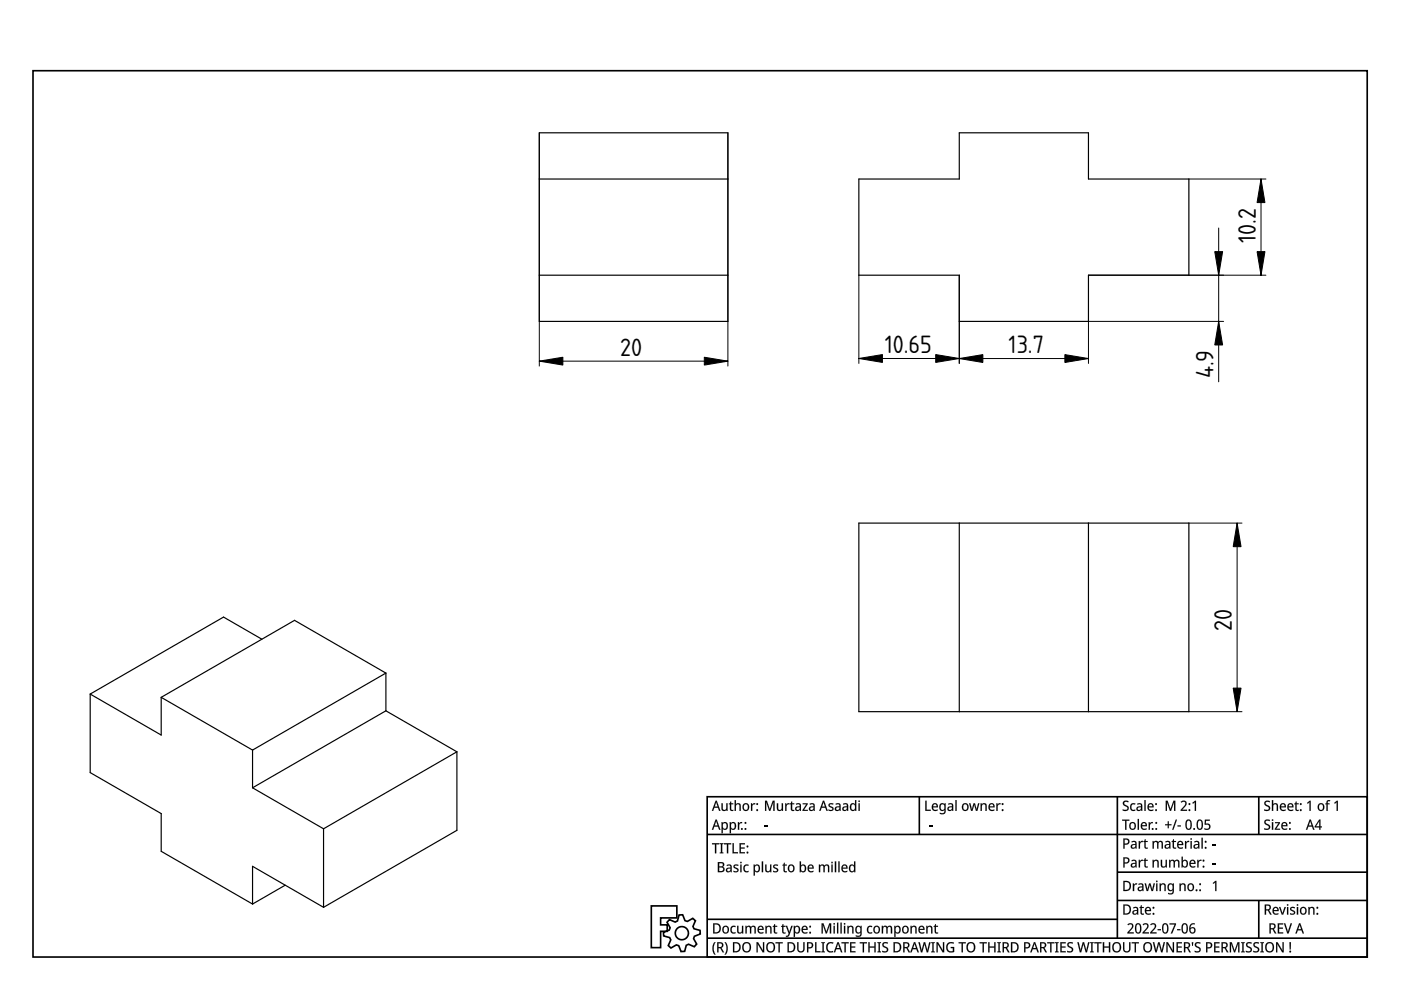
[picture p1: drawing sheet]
<svg xmlns="http://www.w3.org/2000/svg" width="297mm" height="210mm" viewBox="0 0 297 210" stroke-linecap="round" stroke-linejoin="round" font-family="sans-serif">
<defs><g id="words">
<g font-size="5">
<text x="266.3" y="51.5" transform="rotate(-90 266.3 51.5)">10.2</text>
<text x="131.5" y="75.5">20</text>
<text x="187.6" y="74.9">10.65</text>
<text x="213.8" y="74.9">13.7</text>
<text x="257.3" y="80.2" transform="rotate(-90 257.3 80.2)">4.9</text>
<text x="261.2" y="133.8" transform="rotate(-90 261.2 133.8)">20</text>
</g>
</g></defs>
<g fill="none" stroke="#000" stroke-width=".35">
<path d="M7 15h282.9v187.9h-282.9zM149.9 168.9h140v34h-140zM149.9 176.9h140M194.9 168.9v8M236.9 168.9v30M266.9 168.9v8M138.1 192.1h5.4v2.5h-3.4v1.5h1.4v1.4h-1.4v3.4h-2zM141.9 195l1.2 .5 .5-.2 .4-1.3h.7l.5 1.2 .5 .2 1.2-.7 .5 .5-.5 1.2 .2 .5 1.3 .4 .1 .7-1.3 .5-.1 .5 .6 1.2-.5 .5-1.2-.5-.5 .2-.3 1.3-.8 .1-.5-1.3-.5-.2-1.1 .7-.6-.5 .5-1.2-.2-.5-1.3-.4v-.7l1.2-.5 .2-.5-.7-1.2zM149.9 194.9h87M149.9 198.9h140M236.9 184.9h53M236.9 190.9h53"/>
<path d="M266.9 190.9v8"/>
<circle cx="144.6" cy="197.9" r="1.4"/>
</g>
<g fill="#000">
<path d="M162 175h.7v.2h-.7zM197 175h.7v.2h-.7zM257 179h.7v.2h-.7zM257 183h.7v.2h-.7zM257.1 187.2l.6-.4h.2v2.1h-.3l.1-1.8-.4 .3z"/>
<path d="M151.7 169.8h.3l.8 2.1h-.3l-.3-.6h-.8l-.2 .6h-.3zM151.7 169.8l-.8 2.1h.3l.2-.7h.8l.3 .7h.2l-.7-2.1zM151.8 170.1l-.3 .9h.6zM151.8 170l.4 1h-.7zM153 170.3h.2v1.1a.39 .39 0 0 0 .5 .3 .39 .39 0 0 0 .3-.5v-.9h.3v1.6h-.3v-.2a.57 .57 0 0 1-.7 .3 .57 .57 0 0 1-.3-.6zM153 170.3v1.1a.57 .57 0 0 0 .4 .5 .57 .57 0 0 0 .6-.2v.2h.3v-1.6h-.3v.9a.42 .42 0 0 1-.3 .5 .42 .42 0 0 1-.5-.3v-1.1zM154.8 169.9h.2v.4h.5v.2h-.5v1.1l.5 .1-.1 .2a.49 .49 0 0 1-.7-.4l.1-1h-.3v-.1l.3-.1zM154.9 169.9l-.1 .4-.3 .1v.1h.3v1a.46 .46 0 0 0 .7 .4v-.2h-.3l-.2-.2v-1h.5v-.2h-.5v-.4zM155.8 169.6h.2v.9a.57 .57 0 0 1 .7-.2 .57 .57 0 0 1 .4 .6v1h-.3v-1a.39 .39 0 0 0-.5-.3 .39 .39 0 0 0-.3 .5v.8h-.2zM155.8 169.6v2.3h.2v-.8a.42 .42 0 0 1 .3-.6 .42 .42 0 0 1 .5 .4v1h.3l-.1-1a.57 .57 0 0 0-.4-.6 .57 .57 0 0 0-.6 .3v-1zM157.6 170.5a.78 .78 0 0 1 1.1 .1 .78 .78 0 0 1 0 1 .78 .78 0 0 1-1.1 .1l-.2-.6zM157.6 170.5a.79 .79 0 0 0 0 1.1 .79 .79 0 0 0 1 .1 .79 .79 0 0 0 .1-1.1 .79 .79 0 0 0-1.1-.1zM157.8 170.7a.55 .55 0 0 0-.1 .7 .55 .55 0 0 0 .8 .2 .55 .55 0 0 0 0-.8 .55 .55 0 0 0-.7-.1zM157.8 170.7a.59 .59 0 0 1 .8 .2 .59 .59 0 0 1-.3 .8 .62 .62 0 0 1-.6-.3 .62 .62 0 0 1 .1-.7zM159.2 170.3h.3v.3l.3-.3h.3l-.1 .2a.45 .45 0 0 0-.5 .6v.8h-.3zM159.2 170.3v1.6h.3v-.8a.46 .46 0 0 1 .6-.6v-.2h-.3l-.3 .3-.1-.3zM160.3 170.5a.25 .25 0 0 1 .5 0 .25 .25 0 0 1-.5 0zM160.4 170.5a.18 .18 0 0 0 .3 0 .18 .18 0 0 0-.3 0zM160.3 171.8a.25 .25 0 0 1 .5 0 .25 .25 0 0 1-.5 0zM160.4 171.8a.18 .18 0 0 0 .3 0 .18 .18 0 0 0-.3 0z"/>
<path d="M151.7 173.8h.3l.8 2.1h-.3l-.3-.6h-.8l-.2 .6h-.3zM151.7 173.8l-.8 2.1h.3l.2-.7h.8l.3 .7h.2l-.7-2.1zM151.8 174.1l-.3 .9h.6zM151.8 174l.4 1h-.7zM153 174.3h.2v.2a.59 .59 0 0 1 .7-.2 .59 .59 0 0 1 .4 .6 .7 .7 0 0 1-.1 .9 .7 .7 0 0 1-1-.1l.1 1h-.3zM153 174.3v2.3h.2v-.9a.62 .62 0 0 0 .8 .2 .62 .62 0 0 0 .3-.8 .62 .62 0 0 0-.3-.7 .62 .62 0 0 0-.8 .2v-.3zM153.4 174.7a.58 .58 0 0 0-.2 .7 .58 .58 0 0 0 .7 .2 .63 .63 0 0 0 .1-.6 .63 .63 0 0 0-.5-.4zM153.3 174.6a.59 .59 0 0 1 .8 .3 .59 .59 0 0 1-.2 .8 .61 .61 0 0 1-.7-.3 .61 .61 0 0 1 .1-.8zM154.7 174.3h.2l.1 .2a.59 .59 0 0 1 .6-.2 .59 .59 0 0 1 .5 .6 .7 .7 0 0 1-.2 .9 .7 .7 0 0 1-.9-.1v1h-.3zM154.7 174.3v2.3h.3v-.9a.62 .62 0 0 0 .8 .2 .62 .62 0 0 0 .3-.8 .62 .62 0 0 0-.4-.7 .62 .62 0 0 0-.7 .2l-.1-.3zM155.1 174.7a.58 .58 0 0 0-.1 .7 .58 .58 0 0 0 .6 .2 .63 .63 0 0 0 .2-.6 .63 .63 0 0 0-.6-.4zM155.1 174.6a.59 .59 0 0 1 .7 .3 .59 .59 0 0 1-.2 .8 .61 .61 0 0 1-.7-.3 .61 .61 0 0 1 .2-.8zM156.4 174.3h.3v.3l.3-.3h.4l-.2 .2a.45 .45 0 0 0-.5 .6v.8h-.3zM156.5 174.3v1.6h.2v-.8a.46 .46 0 0 1 .6-.6v-.2h-.3l-.3 .3v-.3zM157.1 175.8a.21 .21 0 0 1 .4 0 .21 .21 0 0 1-.4 0zM157.1 175.8a.2 .2 0 0 0 .4 0 .2 .2 0 0 0-.4 0zM157.9 174.5a.21 .21 0 0 1 .4 0 .21 .21 0 0 1-.4 0zM157.9 174.5a.18 .18 0 0 0 .3 0 .18 .18 0 0 0-.3 0zM157.9 175.8a.21 .21 0 0 1 .4 0 .21 .21 0 0 1-.4 0zM157.9 175.8a.18 .18 0 0 0 .3 0 .18 .18 0 0 0-.3 0z"/>
<path d="M151.7 169.8h.3l.7 2.1h-.2l-.3-.6h-.8l-.2 .6h-.3zM151.8 170.1l-.3 .9h.7zM153 170.3h.2v1.1a.4 .4 0 0 0 .5 .3 .4 .4 0 0 0 .3-.5v-.9h.3v1.6h-.3v-.2a.57 .57 0 0 1-.6 .2 .57 .57 0 0 1-.4-.5zM154.9 169.9h.1v.4h.5v.2h-.5v1l.2 .2h.3a.38 .38 0 0 1-.5 .2 .38 .38 0 0 1-.2-.4v-1h-.3v-.1l.3-.1zM155.8 169.6h.2v.9a.57 .57 0 0 1 .7-.2 .57 .57 0 0 1 .4 .6v1h-.3v-1a.4 .4 0 0 0-.5-.4 .4 .4 0 0 0-.3 .6v.8h-.2zM157.6 170.5a.77 .77 0 0 1 1 .1 .77 .77 0 0 1 .1 1 .77 .77 0 0 1-1.1 .1l-.2-.6zM157.8 170.7a.56 .56 0 0 0-.1 .7 .56 .56 0 0 0 .8 .2 .56 .56 0 0 0 0-.8 .56 .56 0 0 0-.7-.1zM159.2 170.3h.2l.1 .3 .3-.3h.3l-.1 .2a.47 .47 0 0 0-.5 .6v.8h-.3zM160.4 170.5a.2 .2 0 0 1 .4 0 .2 .2 0 0 1-.4 0zM160.4 171.8a.19 .19 0 0 1 .3 0 .19 .19 0 0 1-.3 0z"/>
<path d="M151.7 173.8h.3l.7 2.1h-.2l-.3-.6h-.8l-.2 .6h-.3zM151.8 174.1l-.3 .9h.7zM153 174.3h.2v.2a.63 .63 0 0 1 .8-.1 .63 .63 0 0 1 .3 .7 .64 .64 0 0 1-.3 .8 .64 .64 0 0 1-.8-.2v.9h-.2zM153.3 174.6a.59 .59 0 0 0-.1 .8 .59 .59 0 0 0 .7 .3 .64 .64 0 0 0 .2-.7 .64 .64 0 0 0-.6-.5zM154.7 174.3h.2l.1 .2a.63 .63 0 0 1 .8-.1 .63 .63 0 0 1 .3 .7 .64 .64 0 0 1-.3 .8 .64 .64 0 0 1-.8-.2v.9h-.3zM155.1 174.6a.59 .59 0 0 0-.1 .8 .59 .59 0 0 0 .6 .3 .64 .64 0 0 0 .2-.7 .64 .64 0 0 0-.6-.5zM156.5 174.3h.2v.3l.3-.3h.3l-.1 .2a.47 .47 0 0 0-.5 .6v.8h-.2zM157.1 175.8a.2 .2 0 0 1 .4 0 .2 .2 0 0 1-.4 0zM157.9 174.5a.2 .2 0 0 1 .4 0 .2 .2 0 0 1-.4 0zM157.9 175.8a.2 .2 0 0 1 .4 0 .2 .2 0 0 1-.4 0z"/>
<path d="M162 175h.7v.3h-.7zM162 175v.2h.7v-.2z"/>
<path d="M162.2 169.8h.4l.6 1.7 .6-1.7h.4v2.1h-.3l.1-1.8-.7 1.8h-.2l-.7-1.9 .1 1.9h-.3zM162.2 169.8v2.1h.2v-1.9l.7 1.9h.2l.7-1.9v1.9h.2v-2.1h-.4l-.6 1.8-.6-1.8zM164.7 170.3h.3v1.1a.39 .39 0 0 0 .5 .3 .39 .39 0 0 0 .2-.5v-.9h.3v1.6h-.2v-.2a.57 .57 0 0 1-.7 .3 .57 .57 0 0 1-.4-.6zM164.7 170.3v1.1a.57 .57 0 0 0 .4 .5 .57 .57 0 0 0 .7-.2v.2h.2v-1.6h-.3l.1 .9a.42 .42 0 0 1-.3 .5 .42 .42 0 0 1-.5-.3v-1.1zM166.5 170.3h.2v.3l.3-.3h.4l-.1 .2a.45 .45 0 0 0-.5 .6v.8h-.3zM166.5 170.3v1.6h.2v-.8a.46 .46 0 0 1 .6-.6l.1-.2h-.3l-.4 .3v-.3zM167.8 169.9h.2l-.1 .4h.5v.2h-.5l.1 1.1 .4 .1-.1 .2a.49 .49 0 0 1-.6-.4v-1h-.2v-.1l.2-.1zM167.8 169.9l-.1 .4-.2 .1v.1h.2v1a.46 .46 0 0 0 .7 .4v-.2h-.3l-.2-.2v-1h.5v-.2h-.5v-.4zM168.7 170.4a.65 .65 0 0 1 .7-.1 .65 .65 0 0 1 .4 .5v1.1h-.2v-.2a.54 .54 0 0 1-.8 .2 .54 .54 0 0 1-.2-.7 .54 .54 0 0 1 .7-.2h.2a.41 .41 0 0 0-.2-.5 .41 .41 0 0 0-.5 .1zM168.7 170.4l.1 .2a.42 .42 0 0 1 .5-.1 .42 .42 0 0 1 .3 .5 .58 .58 0 0 0-.8 .1 .58 .58 0 0 0 .1 .8h.3l.4-.2v.2h.2v-1.1a.61 .61 0 0 0-.4-.5 .61 .61 0 0 0-.6 .1zM169 171.3l-.1 .2a.35 .35 0 0 0 .4 .2 .35 .35 0 0 0 .2-.4l.1-.2zM168.9 171.2l.7-.1a.4 .4 0 0 1-.2 .6 .4 .4 0 0 1-.6-.2zM170.2 170.3h1.1v.2l-.8 1.2h.8v.2h-1.2l.9-1.4h-.8zM170.2 170.3v.2h.8l-.8 1.4h1.1v-.2h-.9l.8-1.4zM171.6 170.4h.1a.65 .65 0 0 1 .6-.1 .65 .65 0 0 1 .5 .5v1.1h-.3v-.2a.54 .54 0 0 1-.7 .2 .54 .54 0 0 1-.3-.7 .54 .54 0 0 1 .7-.2h.3a.41 .41 0 0 0-.3-.5 .41 .41 0 0 0-.5 .1zM171.7 170.4v.2a.42 .42 0 0 1 .6-.1 .42 .42 0 0 1 .2 .5 .58 .58 0 0 0-.8 .1 .58 .58 0 0 0 .1 .8h.3l.4-.2v.2h.2v-1.1a.61 .61 0 0 0-.4-.5 .61 .61 0 0 0-.6 .1zM171.9 171.3l-.1 .2a.35 .35 0 0 0 .4 .2 .35 .35 0 0 0 .3-.4v-.2zM171.9 171.2l.6-.1a.4 .4 0 0 1-.2 .6 .4 .4 0 0 1-.5-.2zM174.5 169.8h.2l.8 2.1h-.3l-.2-.6h-.8l-.2 .6h-.3zM174.5 169.8l-.8 2.1h.3l.2-.7h.8l.2 .7h.3l-.8-2.1zM174.6 170.1l-.3 .9h.6zM174.6 170l.3 1h-.6zM175.8 170.4l.3-.1a.34 .34 0 0 1 .4-.1 .34 .34 0 0 1 .1 .4h-.1a.32 .32 0 0 0-.3-.1 .32 .32 0 0 0-.2 .3l.1 .1a.6 .6 0 0 1 .6 .8 .6 .6 0 0 1-1 .2v-.3a.42 .42 0 0 0 .4 .2 .42 .42 0 0 0 .3-.4l-.3-.2a.49 .49 0 0 1-.4-.3 .49 .49 0 0 1 .1-.5zM175.8 170.4a.45 .45 0 0 0-.1 .5 .45 .45 0 0 0 .4 .3 .31 .31 0 0 1 .4 .4 .31 .31 0 0 1-.5 .1l-.3-.1v.2a.56 .56 0 0 0 .7 .1 .56 .56 0 0 0 .1-.8l-.2-.1a.31 .31 0 0 1-.4-.4 .31 .31 0 0 1 .5-.1l.2 .1 .1-.2zM177.1 170.4a.65 .65 0 0 1 .7-.1 .65 .65 0 0 1 .4 .5v1.1h-.2v-.2a.54 .54 0 0 1-.7 .2 .54 .54 0 0 1-.3-.7 .54 .54 0 0 1 .7-.2h.3a.41 .41 0 0 0-.3-.5 .41 .41 0 0 0-.5 .1zM177.2 170.4v.2a.42 .42 0 0 1 .5-.1 .42 .42 0 0 1 .3 .5 .58 .58 0 0 0-.8 .1 .58 .58 0 0 0 .1 .8h.3l.4-.2v.2h.2v-1.1a.61 .61 0 0 0-.4-.5 .61 .61 0 0 0-.6 .1zM177.4 171.3l-.1 .2a.35 .35 0 0 0 .4 .2 .35 .35 0 0 0 .3-.4v-.2zM177.4 171.2l.6-.1a.4 .4 0 0 1-.2 .6 .4 .4 0 0 1-.6-.2zM178.7 170.4a.65 .65 0 0 1 .7-.1 .65 .65 0 0 1 .4 .5v1.1h-.2v-.2a.54 .54 0 0 1-.7 .2 .54 .54 0 0 1-.3-.7 .54 .54 0 0 1 .7-.2h.2a.41 .41 0 0 0-.2-.5 .41 .41 0 0 0-.5 .1zM178.7 170.4l.1 .2a.42 .42 0 0 1 .5-.1 .42 .42 0 0 1 .3 .5 .58 .58 0 0 0-.8 .1 .58 .58 0 0 0 .1 .8h.3l.4-.2v.2h.2v-1.1a.61 .61 0 0 0-.4-.5 .61 .61 0 0 0-.6 .1zM179 171.3l-.1 .2a.35 .35 0 0 0 .4 .2 .35 .35 0 0 0 .2-.4l.1-.2zM178.9 171.2l.7-.1a.4 .4 0 0 1-.2 .6 .4 .4 0 0 1-.6-.2zM180.4 170.5a.56 .56 0 0 1 .9 0v-.9h.3v2.3h-.3v-.2a.57 .57 0 0 1-.6 .3 .57 .57 0 0 1-.4-.4l-.1-.7zM180.4 170.5a.8 .8 0 0 0-.2 1 .8 .8 0 0 0 .9 .4l.2-.2v.2h.2v-2.3h-.2v.9a.56 .56 0 0 0-.9 0zM180.7 170.6a.63 .63 0 0 0-.2 .7 .63 .63 0 0 0 .6 .4 .62 .62 0 0 0 .2-.7 .62 .62 0 0 0-.6-.4zM180.7 170.5a.61 .61 0 0 1 .6 .3 .61 .61 0 0 1 0 .7 .48 .48 0 0 1-.7 .2 .48 .48 0 0 1-.1-.7zM182 169.9a.18 .18 0 0 1 .3 0 .18 .18 0 0 1-.3 0zM182 169.9a.15 .15 0 0 0 .3 0 .15 .15 0 0 0-.3 0zM182 170.3h.3v1.6h-.3zM182 170.3v1.6h.3v-1.6z"/>
<path d="M162.2 169.8h.4l.6 1.7 .6-1.7h.4v2.1h-.2v-1.8l-.7 1.8h-.2l-.7-1.9v1.9h-.2zM164.7 170.3h.3v1.1a.4 .4 0 0 0 .5 .3 .4 .4 0 0 0 .2-.5v-.9h.3v1.6h-.2v-.2a.57 .57 0 0 1-.7 .2 .57 .57 0 0 1-.4-.5zM166.5 170.3h.2v.3l.4-.3h.3l-.1 .2a.47 .47 0 0 0-.6 .6v.8h-.2zM167.8 169.9h.1v.4h.5v.2h-.5v1l.2 .2h.3a.38 .38 0 0 1-.5 .2 .38 .38 0 0 1-.2-.4v-1h-.2v-.1l.2-.1zM168.7 170.4a.63 .63 0 0 1 .7-.1 .63 .63 0 0 1 .4 .5v1.1h-.2v-.2a.54 .54 0 0 1-.7 .2 .54 .54 0 0 1-.3-.7 .54 .54 0 0 1 .7-.2h.3a.41 .41 0 0 0-.3-.5 .41 .41 0 0 0-.5 .1zM169 171.2l-.1 .1a.33 .33 0 0 0 .2 .5 .33 .33 0 0 0 .4-.3l.1-.4zM170.2 170.3h1l-.7 1.4h.8v.2h-1.1l.8-1.4h-.8zM171.7 170.4a.63 .63 0 0 1 .6-.1 .63 .63 0 0 1 .4 .5v1.1h-.2v-.2a.54 .54 0 0 1-.7 .2 .54 .54 0 0 1-.3-.7 .54 .54 0 0 1 .7-.2h.3a.41 .41 0 0 0-.3-.5 .41 .41 0 0 0-.5 .1zM171.9 171.2l-.1 .1a.33 .33 0 0 0 .2 .5 .33 .33 0 0 0 .4-.3l.1-.4zM174.5 169.8h.2l.8 2.1h-.3l-.2-.6h-.8l-.2 .6h-.3zM174.6 170.1l-.3 .9h.6zM175.8 170.4l.4-.1 .5 .1-.2 .2a.31 .31 0 0 0-.4-.2 .31 .31 0 0 0-.1 .5h.1a.58 .58 0 0 1 .6 .8 .58 .58 0 0 1-1 .2v-.3a.4 .4 0 0 0 .4 .2 .4 .4 0 0 0 .3-.4l-.2-.1a.52 .52 0 0 1-.5-.3 .52 .52 0 0 1 .1-.6zM177.2 170.4a.63 .63 0 0 1 .6-.1 .63 .63 0 0 1 .4 .5v1.1h-.2v-.2a.54 .54 0 0 1-.7 .2 .54 .54 0 0 1-.3-.7 .54 .54 0 0 1 .7-.2h.3a.41 .41 0 0 0-.3-.5 .41 .41 0 0 0-.5 .1zM177.4 171.2l-.1 .1a.33 .33 0 0 0 .2 .5 .33 .33 0 0 0 .4-.3l.1-.4zM178.7 170.4a.63 .63 0 0 1 .7-.1 .63 .63 0 0 1 .4 .5v1.1h-.2v-.2a.54 .54 0 0 1-.7 .2 .54 .54 0 0 1-.3-.7 .54 .54 0 0 1 .7-.2h.3a.41 .41 0 0 0-.3-.5 .41 .41 0 0 0-.5 .1zM179 171.2l-.1 .1a.33 .33 0 0 0 .2 .5 .33 .33 0 0 0 .4-.3l.1-.4zM180.4 170.5a.59 .59 0 0 1 .9 0v-.9h.2v2.3h-.2v-.2a.63 .63 0 0 1-.8 .2 .63 .63 0 0 1-.3-.8zM180.7 170.6a.64 .64 0 0 0-.2 .7 .64 .64 0 0 0 .6 .4 .73 .73 0 0 0-.2-1.2zM182 169.9a.16 .16 0 0 1 .3 0 .16 .16 0 0 1-.3 0zM182 170.3h.3v1.6h-.3z"/>
<path d="M196.2 169.8h.3v1.9h.8v.2h-1.1zM196.2 169.8v2.1h1.1v-.2h-.9l.1-1.9zM197.7 170.5a.67 .67 0 0 1 .9-.1 .67 .67 0 0 1 .3 .8h-1.1a.59 .59 0 0 0 .4 .5 .59 .59 0 0 0 .6-.1 .44 .44 0 0 1-.3 .4 .44 .44 0 0 1-.4-.1 .94 .94 0 0 1-.4-1.4zM197.8 170.5a.84 .84 0 0 0-.1 1.1 .84 .84 0 0 0 1.1 .2v-.2a.56 .56 0 0 1-.7 .1 .56 .56 0 0 1-.3-.5h1a.65 .65 0 0 0-.2-.8 .65 .65 0 0 0-.8 .1zM198 170.6l-.2 .4h.8l-.2-.5zM197.9 170.6a.38 .38 0 0 1 .5-.1 .38 .38 0 0 1 .2 .5h-.8zM199.4 170.4l.5-.1 .4 .2v-.2h.2v1.7a.79 .79 0 0 1-1.2 .5v-.2a.57 .57 0 0 0 .7 .1 .57 .57 0 0 0 .2-.7 .69 .69 0 0 1-.9 .1 .69 .69 0 0 1-.1-.9zM199.4 170.4a.8 .8 0 0 0-.3 1 .8 .8 0 0 0 1 .4l.1-.1a.59 .59 0 0 1-.2 .7 .59 .59 0 0 1-.7-.1v.2a.99 .99 0 0 0 1.1-.2l.1-2h-.2l-.1 .2a.57 .57 0 0 0-.8-.1zM199.5 170.7a.55 .55 0 0 0-.1 .7 .55 .55 0 0 0 .7 .2 .63 .63 0 0 0 .1-.7 .63 .63 0 0 0-.5-.3zM199.5 170.7a.56 .56 0 0 1 .7 .1 .56 .56 0 0 1 0 .7 .49 .49 0 0 1-.7 .1 .49 .49 0 0 1-.1-.7zM201 170.4a.65 .65 0 0 1 .7-.1 .65 .65 0 0 1 .4 .5v1.1h-.2l-.1-.2a.54 .54 0 0 1-.7 .2 .54 .54 0 0 1-.2-.7 .54 .54 0 0 1 .7-.2h.2a.41 .41 0 0 0-.2-.5 .41 .41 0 0 0-.5 .1zM201 170.4l.1 .2a.42 .42 0 0 1 .5-.1 .42 .42 0 0 1 .2 .5 .58 .58 0 0 0-.7 .1 .58 .58 0 0 0 .1 .8h.3l.4-.2v.2h.2v-1.1a.61 .61 0 0 0-.4-.5 .61 .61 0 0 0-.7 .1zM201.2 171.3l-.1 .2a.35 .35 0 0 0 .5 .2 .35 .35 0 0 0 .2-.4v-.2zM201.2 171.2l.6-.1a.4 .4 0 0 1-.1 .6 .4 .4 0 0 1-.6-.2zM202.5 169.6h.3v2.3h-.3zM202.6 169.6v2.3h.2v-2.3zM204.1 170.5a.78 .78 0 0 1 1.1 .1 .78 .78 0 0 1 0 1 .78 .78 0 0 1-1.1 .1l-.2-.6zM204.1 170.5a.79 .79 0 0 0 0 1.1 .79 .79 0 0 0 1 .1 .79 .79 0 0 0 .1-1.1 .79 .79 0 0 0-1.1-.1zM204.3 170.7a.55 .55 0 0 0-.1 .7 .55 .55 0 0 0 .8 .2 .55 .55 0 0 0 0-.8 .55 .55 0 0 0-.7-.1zM204.3 170.7a.59 .59 0 0 1 .8 .2 .59 .59 0 0 1-.3 .8 .62 .62 0 0 1-.6-.3 .62 .62 0 0 1 .1-.7zM205.5 170.3h.3l.2 1.4 .4-1.4h.3l.4 1.4 .3-1.4h.3l-.5 1.6h-.3l-.3-1.3-.4 1.3h-.3zM205.5 170.3l.4 1.6h.3l.3-1.3 .4 1.3h.3l.4-1.6h-.2l-.3 1.4-.4-1.4h-.3l-.3 1.4-.4-1.4zM207.9 170.3h.2l.1 .2a.57 .57 0 0 1 .6-.2 .57 .57 0 0 1 .4 .6v1h-.3v-1a.39 .39 0 0 0-.5-.3 .39 .39 0 0 0-.2 .5v.8h-.3zM207.9 170.3v1.6h.3v-.8a.42 .42 0 0 1 .2-.6 .42 .42 0 0 1 .5 .4v1h.3v-1a.57 .57 0 0 0-.4-.6 .57 .57 0 0 0-.7 .3v-.3zM209.7 170.5a.67 .67 0 0 1 .9-.1 .67 .67 0 0 1 .3 .8h-1a.59 .59 0 0 0 .3 .5 .59 .59 0 0 0 .6-.1 .44 .44 0 0 1-.2 .4 .44 .44 0 0 1-.5-.1 .94 .94 0 0 1-.4-1.4zM209.8 170.5a.84 .84 0 0 0-.1 1.1 .84 .84 0 0 0 1.1 .2v-.2a.56 .56 0 0 1-.6 .1 .56 .56 0 0 1-.4-.5h1.1a.65 .65 0 0 0-.3-.8 .65 .65 0 0 0-.8 .1zM210 170.6l-.1 .4h.7l-.2-.5zM210 170.6a.38 .38 0 0 1 .4-.1 .38 .38 0 0 1 .2 .5h-.8zM211.2 170.3h.3v.3l.3-.3h.4l-.2 .2a.45 .45 0 0 0-.5 .6v.8h-.3zM211.3 170.3v1.6h.2v-.8a.46 .46 0 0 1 .6-.6v-.2h-.3l-.3 .3v-.3zM212.4 170.5a.21 .21 0 0 1 .4 0 .21 .21 0 0 1-.4 0zM212.4 170.5a.2 .2 0 0 0 .4 0 .2 .2 0 0 0-.4 0zM212.4 171.8a.21 .21 0 0 1 .4 0 .21 .21 0 0 1-.4 0zM212.4 171.8a.2 .2 0 0 0 .4 0 .2 .2 0 0 0-.4 0z"/>
<path d="M196.2 169.8h.3v1.9h.8v.2h-1.1zM197.7 170.5a.66 .66 0 0 1 .9-.1 .66 .66 0 0 1 .3 .8h-1.1a.57 .57 0 0 0 .4 .5 .57 .57 0 0 0 .6-.1v.3a.85 .85 0 0 1-1.1-.3 .85 .85 0 0 1 0-1.1zM198 170.6l-.2 .4h.8l-.2-.5zM199.4 170.4l.5-.1 .4 .2v-.2h.2v1.7a.75 .75 0 0 1-.4 .6 .75 .75 0 0 1-.8-.1v-.2a.58 .58 0 0 0 .7 .1 .58 .58 0 0 0 .2-.7 .68 .68 0 0 1-.9 .1 .68 .68 0 0 1-.1-.9zM199.5 170.7a.57 .57 0 0 0-.1 .7 .57 .57 0 0 0 .7 .2 .65 .65 0 0 0 .1-.7 .65 .65 0 0 0-.6-.3zM201 170.4a.63 .63 0 0 1 .7-.1 .63 .63 0 0 1 .4 .5v1.1h-.2v-.2a.54 .54 0 0 1-.8 .2 .54 .54 0 0 1-.2-.7 .54 .54 0 0 1 .7-.2h.2a.41 .41 0 0 0-.2-.5 .41 .41 0 0 0-.5 .1zM201.2 171.2v.1a.33 .33 0 0 0 .2 .5 .33 .33 0 0 0 .4-.3v-.4zM202.6 169.6h.2v2.3h-.2zM204.1 170.5a.77 .77 0 0 1 1.1 .1 .77 .77 0 0 1 0 1 .77 .77 0 0 1-1.1 .1l-.2-.6zM204.3 170.7a.56 .56 0 0 0-.1 .7 .56 .56 0 0 0 .8 .2 .56 .56 0 0 0 .1-.8 .56 .56 0 0 0-.8-.1zM205.5 170.3h.2l.3 1.4 .4-1.4h.3l.4 1.4 .3-1.4h.2l-.4 1.6h-.3l-.3-1.3-.4 1.3h-.3zM207.9 170.3h.2l.1 .2a.57 .57 0 0 1 .6-.2 .57 .57 0 0 1 .4 .6v1h-.3v-1a.4 .4 0 0 0-.5-.4 .4 .4 0 0 0-.2 .6v.8h-.3zM209.8 170.5a.66 .66 0 0 1 .8-.1 .66 .66 0 0 1 .3 .8h-1.1a.57 .57 0 0 0 .4 .5 .57 .57 0 0 0 .6-.1v.3a.85 .85 0 0 1-1.1-.3 .85 .85 0 0 1 .1-1.1zM210 170.6l-.1 .4h.7l-.2-.5zM211.3 170.3h.2v.3l.3-.3h.3l-.1 .2a.47 .47 0 0 0-.5 .6v.8h-.2zM212.4 170.5a.2 .2 0 0 1 .4 0 .2 .2 0 0 1-.4 0zM212.4 171.8a.2 .2 0 0 1 .4 0 .2 .2 0 0 1-.4 0z"/>
<path d="M197 175h.7v.3h-.7zM197 175v.2h.7v-.2z"/>
<path d="M238.2 177.8h.5a.69 .69 0 0 1 .7 .8 .69 .69 0 0 1-1 .5v.8h-.2zM238.4 178v.9h.2a.47 .47 0 0 0 .6-.6 .47 .47 0 0 0-.8-.3zM239.9 178.4a.63 .63 0 0 1 .7-.1 .63 .63 0 0 1 .4 .5v1.1h-.2l-.1-.2a.54 .54 0 0 1-.7 .2 .54 .54 0 0 1-.2-.7 .54 .54 0 0 1 .7-.2h.2a.41 .41 0 0 0-.2-.5 .41 .41 0 0 0-.5 .1zM240.1 179.2l-.1 .1a.33 .33 0 0 0 .3 .5 .33 .33 0 0 0 .4-.3v-.4zM241.4 178.3h.3v.3l.3-.3h.3l-.1 .2a.47 .47 0 0 0-.5 .6v.8h-.3zM242.7 177.9h.2v.4h.4v.2h-.4v.9l.1 .3h.3a.38 .38 0 0 1-.4 .2 .38 .38 0 0 1-.3-.4v-1h-.2v-.1l.2-.1zM244.4 178.3h.2v.2a.55 .55 0 0 1 1 .1 .53 .53 0 0 1 .6-.3 .53 .53 0 0 1 .4 .6v1h-.3l-.1-1.4a.4 .4 0 0 0-.5 .1 .4 .4 0 0 0-.1 .4v.9h-.3v-1a.38 .38 0 0 0-.4-.4 .38 .38 0 0 0-.3 .6v.8h-.2zM247.1 178.4a.63 .63 0 0 1 .6-.1 .63 .63 0 0 1 .4 .5v1.1h-.1l-.1-.2a.54 .54 0 0 1-.7 .2 .54 .54 0 0 1-.3-.7 .54 .54 0 0 1 .7-.2h.3a.41 .41 0 0 0-.2-.5 .41 .41 0 0 0-.5 .1zM247.3 179.2l-.1 .1a.33 .33 0 0 0 .3 .5 .33 .33 0 0 0 .4-.3v-.4zM248.7 177.9h.2v.4h.4v.2h-.4v.9l.1 .3h.3a.38 .38 0 0 1-.4 .2 .38 .38 0 0 1-.3-.4v-1h-.2v-.1l.2-.1zM249.7 178.5a.66 .66 0 0 1 .9-.1 .66 .66 0 0 1 .3 .8h-1.1a.57 .57 0 0 0 .4 .5 .57 .57 0 0 0 .6-.1v.2a.85 .85 0 0 1-1.1-.2 .85 .85 0 0 1 0-1.1zM250 178.6l-.2 .4h.8l-.2-.5zM251.2 178.3h.3v.3l.3-.3h.3l-.1 .2a.47 .47 0 0 0-.5 .6v.8h-.3zM252.4 177.9a.16 .16 0 0 1 .3 0 .16 .16 0 0 1-.3 0zM252.4 178.3h.3v1.6h-.3zM253.2 178.4a.63 .63 0 0 1 .7-.1 .63 .63 0 0 1 .4 .5v1.1h-.2l-.1-.2a.54 .54 0 0 1-.7 .2 .54 .54 0 0 1-.2-.7 .54 .54 0 0 1 .7-.2h.2a.41 .41 0 0 0-.2-.5 .41 .41 0 0 0-.5 .1zM253.4 179.2l-.1 .1a.33 .33 0 0 0 .3 .5 .33 .33 0 0 0 .4-.3v-.4zM254.7 177.6h.3v2.3h-.3zM255.4 178.5a.2 .2 0 0 1 .4 0 .2 .2 0 0 1-.4 0zM255.4 179.8a.2 .2 0 0 1 .4 0 .2 .2 0 0 1-.4 0z"/>
<path d="M238.2 177.8h.5a.7 .7 0 0 1 .8 .8 .7 .7 0 0 1-1.1 .5l.1 .8h-.3zM238.2 177.8v2.1h.2v-.8a.68 .68 0 0 0 1-.5 .68 .68 0 0 0-.7-.8zM238.4 178v.9l.2-.1a.46 .46 0 0 0 .6-.5 .46 .46 0 0 0-.8-.3zM238.4 178a.51 .51 0 0 1 .8 .4 .51 .51 0 0 1-.8 .5zM239.9 178.4a.65 .65 0 0 1 .7-.1 .65 .65 0 0 1 .4 .5v1.1h-.2l-.1-.2a.54 .54 0 0 1-.7 .2 .54 .54 0 0 1-.2-.7 .54 .54 0 0 1 .7-.2h.2a.41 .41 0 0 0-.2-.5 .41 .41 0 0 0-.5 .1zM239.9 178.4l.1 .2a.42 .42 0 0 1 .5-.1 .42 .42 0 0 1 .2 .5 .58 .58 0 0 0-.8 .1 .58 .58 0 0 0 .1 .8h.4l.3-.2 .1 .2h.2v-1.1a.61 .61 0 0 0-.4-.5 .61 .61 0 0 0-.7 .1zM240.1 179.3l-.1 .2a.35 .35 0 0 0 .5 .2 .35 .35 0 0 0 .2-.4v-.2zM240.1 179.2l.6-.1a.4 .4 0 0 1-.2 .6 .4 .4 0 0 1-.5-.2zM241.4 178.3h.3v.3l.3-.3h.3l-.1 .2a.45 .45 0 0 0-.5 .6v.8h-.3zM241.4 178.3v1.6h.3v-.8a.46 .46 0 0 1 .6-.6v-.2h-.3l-.3 .3v-.3zM242.7 177.9h.2v.4h.4v.2h-.4v1.1l.5 .1-.1 .2a.49 .49 0 0 1-.7-.4v-1h-.2v-.1l.2-.1zM242.7 177.9v.4l-.3 .1v.1h.3v1a.46 .46 0 0 0 .6 .4v-.2h-.3l-.1-.3v-.9h.4v-.2h-.4v-.4zM244.4 178.3h.2v.2a.54 .54 0 0 1 1 0 .54 .54 0 0 1 .6-.2 .54 .54 0 0 1 .4 .6v1h-.3v-1.2l-.3-.2a.4 .4 0 0 0-.4 .5v.9h-.3l-.1-1.3a.35 .35 0 0 0-.5 .2v1.1h-.3zM244.4 178.3v1.6h.2v-.8a.39 .39 0 0 1 .3-.6 .39 .39 0 0 1 .5 .4l-.1 1h.3v-.9a.42 .42 0 0 1 .1-.4 .42 .42 0 0 1 .5-.1l.1 .4v1h.3l-.1-1a.54 .54 0 0 0-.3-.6 .54 .54 0 0 0-.7 .3 .54 .54 0 0 0-.9-.1v-.2zM247.1 178.4a.65 .65 0 0 1 .6-.1 .65 .65 0 0 1 .5 .5v1.1h-.3v-.2a.54 .54 0 0 1-.7 .2 .54 .54 0 0 1-.3-.7 .54 .54 0 0 1 .7-.2h.3a.41 .41 0 0 0-.3-.5 .41 .41 0 0 0-.4 .1zM247.1 178.4l.1 .2a.42 .42 0 0 1 .5-.1 .42 .42 0 0 1 .2 .5 .58 .58 0 0 0-.8 .1 .58 .58 0 0 0 .1 .8h.4l.3-.2 .1 .2h.1v-1.1a.61 .61 0 0 0-.4-.5 .61 .61 0 0 0-.6 .1zM247.3 179.3l-.1 .2a.35 .35 0 0 0 .4 .2 .35 .35 0 0 0 .3-.4v-.2zM247.3 179.2l.6-.1a.4 .4 0 0 1-.2 .6 .4 .4 0 0 1-.5-.2zM248.7 177.9h.2v.4h.5v.2h-.5v1.1l.5 .1-.1 .2a.49 .49 0 0 1-.7-.4v-1h-.2v-.1l.2-.1zM248.7 177.9v.4l-.3 .1v.1h.3v1a.46 .46 0 0 0 .6 .4v-.2h-.3l-.1-.3v-.9h.4v-.2h-.4v-.4zM249.7 178.5a.67 .67 0 0 1 .9-.1 .67 .67 0 0 1 .3 .8h-1.1a.59 .59 0 0 0 .4 .5 .59 .59 0 0 0 .6-.1 .44 .44 0 0 1-.2 .4 .44 .44 0 0 1-.5-.1 .94 .94 0 0 1-.4-1.4zM249.8 178.5a.84 .84 0 0 0-.1 1.1 .84 .84 0 0 0 1.1 .2v-.2a.56 .56 0 0 1-.7 .1 .56 .56 0 0 1-.3-.5h1a.65 .65 0 0 0-.2-.8 .65 .65 0 0 0-.8 .1zM250 178.6l-.2 .4h.8l-.2-.5zM249.9 178.6a.38 .38 0 0 1 .5-.1 .38 .38 0 0 1 .2 .5h-.8zM251.2 178.3h.3v.3l.3-.3h.3l-.1 .2a.45 .45 0 0 0-.5 .6v.8h-.3zM251.2 178.3v1.6h.3v-.8a.46 .46 0 0 1 .6-.6v-.2h-.3l-.3 .3v-.3zM252.4 177.9a.18 .18 0 0 1 .3 0 .18 .18 0 0 1-.3 0zM252.4 177.9a.15 .15 0 0 0 .3 0 .15 .15 0 0 0-.3 0zM252.4 178.3h.3v1.6h-.3zM252.4 178.3v1.6h.3v-1.6zM253.2 178.4a.65 .65 0 0 1 .7-.1 .65 .65 0 0 1 .4 .5v1.1h-.2l-.1-.2a.54 .54 0 0 1-.7 .2 .54 .54 0 0 1-.2-.7 .54 .54 0 0 1 .7-.2h.2a.41 .41 0 0 0-.2-.5 .41 .41 0 0 0-.5 .1zM253.2 178.4l.1 .2a.42 .42 0 0 1 .5-.1 .42 .42 0 0 1 .2 .5 .58 .58 0 0 0-.8 .1 .58 .58 0 0 0 .1 .8h.4l.4-.2v.2h.2v-1.1a.61 .61 0 0 0-.4-.5 .61 .61 0 0 0-.7 .1zM253.4 179.3l-.1 .2a.35 .35 0 0 0 .5 .2 .35 .35 0 0 0 .2-.4v-.2zM253.4 179.2l.6-.1a.4 .4 0 0 1-.2 .6 .4 .4 0 0 1-.5-.2zM254.7 177.6h.3v2.3h-.3zM254.7 177.6v2.3h.3v-2.3zM255.4 178.5a.21 .21 0 0 1 .4 0 .21 .21 0 0 1-.4 0zM255.5 178.5a.18 .18 0 0 0 .3 0 .18 .18 0 0 0-.3 0zM255.4 179.8a.21 .21 0 0 1 .4 0 .21 .21 0 0 1-.4 0zM255.5 179.8a.18 .18 0 0 0 .3 0 .18 .18 0 0 0-.3 0z"/>
<path d="M237.9 173.8h1.5v.2h-.6v1.9h-.2v-1.9h-.7zM239.6 174.5a.77 .77 0 0 1 1 .1 .77 .77 0 0 1 0 1 .77 .77 0 0 1-1 .1l-.2-.6zM239.8 174.7a.56 .56 0 0 0-.1 .7 .56 .56 0 0 0 .8 .2 .56 .56 0 0 0 0-.8 .56 .56 0 0 0-.7-.1zM241.2 173.6h.3v2.3h-.3zM242.1 174.5a.66 .66 0 0 1 .8-.1 .66 .66 0 0 1 .3 .8h-1.1a.57 .57 0 0 0 .4 .5 .57 .57 0 0 0 .6-.1v.2a.85 .85 0 0 1-1.1-.2 .85 .85 0 0 1 .1-1.1zM242.3 174.6l-.2 .4h.8l-.2-.5zM243.5 174.3h.3v.3l.3-.3h.3l-.1 .2a.47 .47 0 0 0-.5 .6v.8h-.3zM244.2 175.8a.2 .2 0 0 1 .4 0 .2 .2 0 0 1-.4 0zM245 174.5a.2 .2 0 0 1 .4 0 .2 .2 0 0 1-.4 0zM245 175.8a.2 .2 0 0 1 .4 0 .2 .2 0 0 1-.4 0z"/>
<path d="M237.9 173.8h1.6v.2h-.7v1.9h-.3l.1-1.9h-.7zM237.9 173.8v.2h.7v1.9h.2v-1.9h.6v-.2zM239.6 174.5a.78 .78 0 0 1 1 .1 .78 .78 0 0 1 .1 1 .78 .78 0 0 1-1.1 .1l-.2-.6zM239.6 174.5a.79 .79 0 0 0 0 1.1 .79 .79 0 0 0 1 .1 .79 .79 0 0 0 .1-1.1 .79 .79 0 0 0-1.1-.1zM239.8 174.7a.55 .55 0 0 0-.1 .7 .55 .55 0 0 0 .7 .2 .55 .55 0 0 0 .1-.8 .55 .55 0 0 0-.7-.1zM239.8 174.7a.59 .59 0 0 1 .8 .2 .59 .59 0 0 1-.3 .8 .62 .62 0 0 1-.6-.3 .62 .62 0 0 1 .1-.7zM241.2 173.6h.3v2.3h-.3zM241.2 173.6v2.3h.3v-2.3zM242 174.5a.67 .67 0 0 1 .9-.1 .67 .67 0 0 1 .3 .8h-1a.59 .59 0 0 0 .3 .5 .59 .59 0 0 0 .6-.1 .44 .44 0 0 1-.2 .4 .44 .44 0 0 1-.5-.1 .94 .94 0 0 1-.4-1.4zM242.1 174.5a.84 .84 0 0 0-.1 1.1 .84 .84 0 0 0 1.1 .2v-.2a.56 .56 0 0 1-.6 .1 .56 .56 0 0 1-.4-.5h1.1a.65 .65 0 0 0-.3-.8 .65 .65 0 0 0-.8 .1zM242.3 174.6l-.2 .4h.8l-.2-.5zM242.3 174.6a.38 .38 0 0 1 .4-.1 .38 .38 0 0 1 .2 .5h-.8zM243.5 174.3h.3v.3l.3-.3h.4l-.2 .2a.45 .45 0 0 0-.5 .6v.8h-.3zM243.5 174.3v1.6h.3v-.8a.46 .46 0 0 1 .6-.6v-.2h-.3l-.3 .3v-.3zM244.2 175.8a.21 .21 0 0 1 .4 0 .21 .21 0 0 1-.4 0zM244.2 175.8a.2 .2 0 0 0 .4 0 .2 .2 0 0 0-.4 0zM244.9 174.5a.25 .25 0 0 1 .5 0 .25 .25 0 0 1-.5 0zM245 174.5a.18 .18 0 0 0 .3 0 .18 .18 0 0 0-.3 0zM244.9 175.8a.25 .25 0 0 1 .5 0 .25 .25 0 0 1-.5 0zM245 175.8a.18 .18 0 0 0 .3 0 .18 .18 0 0 0-.3 0z"/>
<path d="M238.2 169.9l.8-.1 .3 .1-.1 .2a.44 .44 0 0 0-.6-.1 .44 .44 0 0 0-.2 .6h.1a.68 .68 0 0 1 .8 .5 .68 .68 0 0 1-.5 .8h-.8v-.3a.54 .54 0 0 0 .7 .2 .54 .54 0 0 0 .3-.6l-.1-.1a.83 .83 0 0 1-.7-1.2zM239.8 170.5l.6-.2 .3 .1-.1 .2a.57 .57 0 0 0-.7 .6 .57 .57 0 0 0 .8 .4v.3a.83 .83 0 0 1-1.1-.3 .83 .83 0 0 1 .2-1.1zM241.1 170.4a.63 .63 0 0 1 .7-.1 .63 .63 0 0 1 .4 .5v1.1h-.2l-.1-.2a.54 .54 0 0 1-.7 .2 .54 .54 0 0 1-.2-.7 .54 .54 0 0 1 .7-.2h.2a.41 .41 0 0 0-.2-.5 .41 .41 0 0 0-.5 .1zM241.3 171.2l-.1 .1a.33 .33 0 0 0 .3 .5 .33 .33 0 0 0 .4-.3v-.4zM242.6 169.6h.3v2.3h-.3zM243.5 170.5a.66 .66 0 0 1 .8-.1 .66 .66 0 0 1 .3 .8h-1a.57 .57 0 0 0 .3 .5 .57 .57 0 0 0 .6-.1v.3a.85 .85 0 0 1-1.1-.3 .85 .85 0 0 1 .1-1.1zM243.7 170.6l-.1 .4h.7l-.2-.5zM244.9 170.5a.2 .2 0 0 1 .4 0 .2 .2 0 0 1-.4 0zM244.9 171.8a.2 .2 0 0 1 .4 0 .2 .2 0 0 1-.4 0z"/>
<path d="M238.2 169.9l.8-.1 .3 .1-.1 .2a.43 .43 0 0 0-.6-.1 .43 .43 0 0 0-.2 .5l.4 .2a.67 .67 0 0 1 .5 .9 .67 .67 0 0 1-1 .3h-.3v-.3a.53 .53 0 0 0 .7 .2 .53 .53 0 0 0 .3-.6l-.1-.1a.75 .75 0 0 1-.7-.4 .75 .75 0 0 1 0-.8zM238.3 169.9a.6 .6 0 0 0 .3 1 .45 .45 0 0 1 .4 .6 .45 .45 0 0 1-.7 .2l-.3-.1v.2a.72 .72 0 0 0 1 .1 .72 .72 0 0 0 .2-.9l-.4-.3a.43 .43 0 0 1-.4-.6 .43 .43 0 0 1 .7-.1l.1 .1 .1-.2-.6-.1zM239.8 170.5l.6-.2 .3 .1-.1 .2a.55 .55 0 0 0-.7 .5 .55 .55 0 0 0 .8 .5 .49 .49 0 0 1-.4 .4 .49 .49 0 0 1-.5-.2 1.13 1.13 0 0 1 0-1.3zM239.8 170.5a.82 .82 0 0 0-.2 1.1 .82 .82 0 0 0 1.1 .3v-.3a.52 .52 0 0 1-.6 .1 .52 .52 0 0 1-.2-.6l.2-.5h.5l.1-.2-.6-.1zM241.1 170.4a.65 .65 0 0 1 .7-.1 .65 .65 0 0 1 .4 .5v1.1h-.2l-.1-.2a.54 .54 0 0 1-.7 .2 .54 .54 0 0 1-.2-.7 .54 .54 0 0 1 .7-.2h.2a.41 .41 0 0 0-.2-.5 .41 .41 0 0 0-.5 .1zM241.1 170.4l.1 .2a.42 .42 0 0 1 .5-.1 .42 .42 0 0 1 .2 .5 .58 .58 0 0 0-.8 .1 .58 .58 0 0 0 .1 .8h.4l.3-.2 .1 .2h.2v-1.1a.61 .61 0 0 0-.4-.5 .61 .61 0 0 0-.7 .1zM241.3 171.3l-.1 .2a.35 .35 0 0 0 .5 .2 .35 .35 0 0 0 .2-.4v-.2zM241.3 171.2l.6-.1a.4 .4 0 0 1-.2 .6 .4 .4 0 0 1-.5-.2zM242.6 169.6h.3v2.3h-.3zM242.6 169.6v2.3h.3v-2.3zM243.5 170.5a.67 .67 0 0 1 .8-.1 .67 .67 0 0 1 .3 .8h-1a.59 .59 0 0 0 .3 .5 .59 .59 0 0 0 .6-.1 .44 .44 0 0 1-.2 .4 .44 .44 0 0 1-.5-.1 .94 .94 0 0 1-.3-1.4zM243.5 170.5a.84 .84 0 0 0-.1 1.1 .84 .84 0 0 0 1.1 .2v-.2a.56 .56 0 0 1-.6 .1 .56 .56 0 0 1-.3-.5h1a.65 .65 0 0 0-.3-.8 .65 .65 0 0 0-.8 .1zM243.7 170.6l-.1 .4h.7l-.2-.5zM243.7 170.6a.38 .38 0 0 1 .4-.1 .38 .38 0 0 1 .2 .5h-.8zM244.9 170.5a.21 .21 0 0 1 .4 0 .21 .21 0 0 1-.4 0zM244.9 170.5a.2 .2 0 0 0 .4 0 .2 .2 0 0 0-.4 0zM244.9 171.8a.21 .21 0 0 1 .4 0 .21 .21 0 0 1-.4 0zM244.9 171.8a.2 .2 0 0 0 .4 0 .2 .2 0 0 0-.4 0z"/>
<path d="M247.6 174.1h.2v.7h.6v.2h-.6v.6h-.2v-.6h-.6v-.2h.6zM249.3 173.8h.2l-.7 2.1h-.3zM249.7 175h.7v.2h-.7zM251.6 173.9a.75 .75 0 0 1 .9 .1 .75 .75 0 0 1 .2 .9 .72 .72 0 0 1-.3 .9 .72 .72 0 0 1-.9-.1 1.87 1.87 0 0 1 .1-1.8zM251.8 174a1.66 1.66 0 0 0 0 1.7 .57 .57 0 0 0 .6-.3 .57 .57 0 0 0 0-.5v-.5a.37 .37 0 0 0-.6-.4zM253 175.8a.2 .2 0 0 1 .4 0 .2 .2 0 0 1-.4 0zM254 173.9a.75 .75 0 0 1 .9 .1 .75 .75 0 0 1 .1 .9 .72 .72 0 0 1-.2 .9 .72 .72 0 0 1-.9-.1 1.87 1.87 0 0 1 .1-1.8zM254.2 174a1.66 1.66 0 0 0 0 1.7 .57 .57 0 0 0 .5-.3 .57 .57 0 0 0 .1-.5l-.1-.5a.37 .37 0 0 0-.5-.4zM255.5 173.8h1v.2h-.8v.6a.73 .73 0 0 1 1 .8 .73 .73 0 0 1-1.2 .5l-.1-.3a.52 .52 0 0 0 .7 0 .52 .52 0 0 0 0-.7l-.7-.1z"/>
<path d="M247.6 174.1h.2v.7l.6-.1v.3h-.6v.6h-.2v-.6h-.6v-.3l.6 .1zM247.6 174.1v.7h-.6v.2h.6v.6h.2v-.6h.6v-.2h-.6v-.7zM249.3 173.8h.3l-.8 2.1h-.3zM249.3 173.8l-.8 2.1h.3l.7-2.1zM249.7 175h.7v.3h-.7zM249.7 175v.2h.7v-.2zM251.6 173.9a.77 .77 0 0 1 .9 .1 .77 .77 0 0 1 .2 .9 .74 .74 0 0 1-.3 .9 .74 .74 0 0 1-.9-.1 1.88 1.88 0 0 1 .1-1.8zM251.6 173.9a1.61 1.61 0 0 0 .2 2 .79 .79 0 0 0 .9-1 .74 .74 0 0 0-.2-.9 .74 .74 0 0 0-.9-.1zM251.8 174a1.66 1.66 0 0 0 0 1.7 .55 .55 0 0 0 .6-.3 .55 .55 0 0 0 0-.5v-.5a.36 .36 0 0 0-.6-.4zM251.8 174.1l.2-.1a1.15 1.15 0 0 1 0 1.7 1.26 1.26 0 0 1-.2-1.6zM253 175.8a.21 .21 0 0 1 .4 0 .21 .21 0 0 1-.4 0zM253 175.8a.2 .2 0 0 0 .4 0 .2 .2 0 0 0-.4 0zM254 173.9a.77 .77 0 0 1 .9 .1 .77 .77 0 0 1 .2 .9 .74 .74 0 0 1-.3 .9 .74 .74 0 0 1-.9-.1 1.88 1.88 0 0 1 .1-1.8zM254 173.9a1.61 1.61 0 0 0 .2 2 .79 .79 0 0 0 .8-1 .74 .74 0 0 0-.1-.9 .74 .74 0 0 0-.9-.1zM254.2 174a1.66 1.66 0 0 0 0 1.7 .55 .55 0 0 0 .5-.3 .55 .55 0 0 0 .1-.5l-.1-.5a.35 .35 0 0 0-.5-.4zM254.1 174.1l.3-.1a1.15 1.15 0 0 1 0 1.7 1.26 1.26 0 0 1-.3-1.6zM255.5 173.8h1v.2h-.8v.6a.73 .73 0 0 1 1 .8 .73 .73 0 0 1-1.1 .5l-.3-.1v-.2a.51 .51 0 0 0 .8 .1 .51 .51 0 0 0 0-.8l-.7-.1zM255.5 173.8l-.1 1 .1 .1a.54 .54 0 0 1 .8 .1 .54 .54 0 0 1-.1 .7 .54 .54 0 0 1-.7 0l-.2-.1 .1 .2a.72 .72 0 0 0 1.1-.1 .72 .72 0 0 0-.4-1.1l-.5 .1 .1-.7h.8v-.2z"/>
<path d="M247.2 169.8h.4l.6 1.7 .6-1.7h.4v2.1h-.3v-1.8l-.6 1.8h-.3l-.6-1.9v1.9h-.2zM247.2 169.8v2.1h.2v-1.9l.7 1.9h.2l.7-1.9-.1 1.9h.3v-2.1h-.4l-.6 1.8-.6-1.8zM250.3 170a.73 .73 0 0 1 1.2 0 .73 .73 0 0 1-.3 1.1l-.5 .6h1v.2h-1.4v-.2l.5-.6a.62 .62 0 0 0 .5-.5 .62 .62 0 0 0-.3-.6l-.5 .2zM250.3 170l.2 .2a.48 .48 0 0 1 .8-.1 .48 .48 0 0 1-.2 .8l-.8 .8v.2h1.4v-.2h-1.1l.5-.5a.8 .8 0 0 0 .5-.7 .8 .8 0 0 0-.5-.7zM252 170.5a.21 .21 0 0 1 .4 0 .21 .21 0 0 1-.4 0zM252 170.5a.2 .2 0 0 0 .4 0 .2 .2 0 0 0-.4 0zM252 171.8a.21 .21 0 0 1 .4 0 .21 .21 0 0 1-.4 0zM252 171.8a.2 .2 0 0 0 .4 0 .2 .2 0 0 0-.4 0zM252.8 170.2l.6-.4h.2v2.1h-.3v-1.8l-.4 .3zM252.8 170.2l.1 .2 .4-.4v1.9h.3v-2.1h-.2z"/>
<path d="M247.2 169.8h.4l.6 1.7 .6-1.7h.4v2.1h-.3v-1.8l-.6 1.8h-.2l-.7-1.9v1.9h-.2zM250.3 170a.71 .71 0 0 1 1.2 0 .71 .71 0 0 1-.3 1.1l-.5 .6h1v.2h-1.4v-.2l.6-.6a.63 .63 0 0 0 .4-.5 .63 .63 0 0 0-.3-.6l-.5 .2zM252 170.5a.2 .2 0 0 1 .4 0 .2 .2 0 0 1-.4 0zM252 171.8a.2 .2 0 0 1 .4 0 .2 .2 0 0 1-.4 0zM252.8 170.2l.6-.4h.2v2.1h-.3v-1.8l-.4 .3z"/>
<path d="M257 179h.7v.3h-.7zM257 179v.2h.7v-.2z"/>
<path d="M268.2 169.9l.8-.1 .3 .1-.1 .2a.44 .44 0 0 0-.6-.1 .44 .44 0 0 0-.2 .6h.1a.68 .68 0 0 1 .8 .5 .68 .68 0 0 1-.5 .8h-.8v-.3a.54 .54 0 0 0 .7 .2 .54 .54 0 0 0 .3-.6l-.1-.1a.83 .83 0 0 1-.7-1.2zM269.7 169.6h.2v.9a.57 .57 0 0 1 .7-.2 .57 .57 0 0 1 .4 .6v1h-.3v-1a.4 .4 0 0 0-.5-.4 .4 .4 0 0 0-.3 .6v.8h-.2zM271.5 170.5a.66 .66 0 0 1 .9-.1 .66 .66 0 0 1 .2 .8h-1a.57 .57 0 0 0 .3 .5 .57 .57 0 0 0 .7-.1v.3a.85 .85 0 0 1-1.1-.3 .85 .85 0 0 1 0-1.1zM271.7 170.6l-.1 .4h.8l-.2-.5zM273.1 170.5a.66 .66 0 0 1 .8-.1 .66 .66 0 0 1 .3 .8h-1a.57 .57 0 0 0 .3 .5 .57 .57 0 0 0 .7-.1v.3a.85 .85 0 0 1-1.2-.3 .85 .85 0 0 1 .1-1.1zM273.3 170.6l-.1 .4h.8l-.2-.5zM274.7 169.9h.2v.4h.4v.2h-.4v1l.1 .2h.3a.38 .38 0 0 1-.4 .2 .38 .38 0 0 1-.3-.4v-1h-.2v-.1l.2-.1zM275.6 170.5a.2 .2 0 0 1 .4 0 .2 .2 0 0 1-.4 0zM275.6 171.8a.2 .2 0 0 1 .4 0 .2 .2 0 0 1-.4 0z"/>
<path d="M268.2 173.9l.8-.1 .3 .1-.1 .2a.44 .44 0 0 0-.6-.1 .44 .44 0 0 0-.2 .5l.1 .1a.68 .68 0 0 1 .8 .5 .68 .68 0 0 1-.5 .8h-.8v-.3a.54 .54 0 0 0 .7 .2 .54 .54 0 0 0 .3-.6l-.1-.1a.83 .83 0 0 1-.7-1.2zM269.6 173.9a.2 .2 0 0 1 .4 0 .2 .2 0 0 1-.4 0zM269.7 174.3h.2v1.6h-.2zM270.3 174.3h1.1l-.8 1.4h.8v.2h-1.1l.8-1.4h-.8zM271.8 174.5a.66 .66 0 0 1 .9-.1 .66 .66 0 0 1 .3 .8h-1.1a.57 .57 0 0 0 .4 .5 .57 .57 0 0 0 .6-.1v.2a.85 .85 0 0 1-1.1-.2 .85 .85 0 0 1 0-1.1zM272 174.6l-.1 .4h.8l-.2-.5zM273.3 174.5a.2 .2 0 0 1 .4 0 .2 .2 0 0 1-.4 0zM273.3 175.8a.2 .2 0 0 1 .4 0 .2 .2 0 0 1-.4 0z"/>
<path d="M268.2 169.9l.8-.1 .3 .1-.1 .2a.43 .43 0 0 0-.6-.1 .43 .43 0 0 0-.2 .5l.4 .2a.67 .67 0 0 1 .5 .9 .67 .67 0 0 1-1 .3h-.3v-.3a.53 .53 0 0 0 .7 .2 .53 .53 0 0 0 .3-.6l-.2-.1a.75 .75 0 0 1-.6-.4 .75 .75 0 0 1 0-.8zM268.2 169.9a.6 .6 0 0 0 .4 1 .45 .45 0 0 1 .4 .6 .45 .45 0 0 1-.7 .2l-.3-.1v.2a.72 .72 0 0 0 1 .1 .72 .72 0 0 0 .2-.9l-.4-.3a.43 .43 0 0 1-.5-.6 .43 .43 0 0 1 .8-.1l.1 .1 .1-.2-.6-.1zM269.7 169.6h.2v.9a.57 .57 0 0 1 .7-.2 .57 .57 0 0 1 .4 .6v1h-.3v-1a.39 .39 0 0 0-.5-.3 .39 .39 0 0 0-.3 .5v.8h-.2zM269.7 169.6v2.3h.2v-.8a.42 .42 0 0 1 .3-.6 .42 .42 0 0 1 .5 .4v1h.3l-.1-1a.57 .57 0 0 0-.4-.6 .57 .57 0 0 0-.6 .3v-1zM271.5 170.5a.67 .67 0 0 1 .9-.1 .67 .67 0 0 1 .2 .8h-1a.59 .59 0 0 0 .4 .5 .59 .59 0 0 0 .6-.1 .44 .44 0 0 1-.3 .4 .44 .44 0 0 1-.4-.1 .94 .94 0 0 1-.4-1.4zM271.5 170.5a.84 .84 0 0 0 0 1.1 .84 .84 0 0 0 1.1 .2v-.2a.56 .56 0 0 1-.7 .1 .56 .56 0 0 1-.3-.5h1a.65 .65 0 0 0-.3-.8 .65 .65 0 0 0-.8 .1zM271.7 170.6l-.1 .4h.8l-.2-.5zM271.7 170.6a.38 .38 0 0 1 .5-.1 .38 .38 0 0 1 .2 .5h-.8zM273.1 170.5a.67 .67 0 0 1 .9-.1 .67 .67 0 0 1 .2 .8h-1a.59 .59 0 0 0 .4 .5 .59 .59 0 0 0 .6-.1 .44 .44 0 0 1-.3 .4 .44 .44 0 0 1-.4-.1 .94 .94 0 0 1-.4-1.4zM273.1 170.5a.84 .84 0 0 0 0 1.1 .84 .84 0 0 0 1.1 .2v-.2a.56 .56 0 0 1-.7 .1 .56 .56 0 0 1-.3-.5h1a.65 .65 0 0 0-.3-.8 .65 .65 0 0 0-.8 .1zM273.3 170.6l-.1 .4h.8l-.2-.5zM273.3 170.6a.38 .38 0 0 1 .5-.1 .38 .38 0 0 1 .2 .5h-.8zM274.7 169.9h.2v.4h.5v.2h-.5v1.1l.5 .1-.1 .2a.49 .49 0 0 1-.7-.4v-1h-.2v-.1l.2-.1zM274.7 169.9v.4l-.3 .1v.1h.3v1a.46 .46 0 0 0 .6 .4v-.2h-.3l-.1-.2v-1h.4v-.2h-.4v-.4zM275.6 170.5a.21 .21 0 0 1 .4 0 .21 .21 0 0 1-.4 0zM275.6 170.5a.2 .2 0 0 0 .4 0 .2 .2 0 0 0-.4 0zM275.6 171.8a.21 .21 0 0 1 .4 0 .21 .21 0 0 1-.4 0zM275.6 171.8a.2 .2 0 0 0 .4 0 .2 .2 0 0 0-.4 0z"/>
<path d="M268.2 173.9l.8-.1 .3 .1-.1 .2a.43 .43 0 0 0-.6-.1 .43 .43 0 0 0-.2 .5l.4 .2a.67 .67 0 0 1 .5 .9 .67 .67 0 0 1-1 .3h-.3v-.3a.53 .53 0 0 0 .7 .2 .53 .53 0 0 0 .3-.6l-.2-.1a.75 .75 0 0 1-.6-.4 .75 .75 0 0 1 0-.8zM268.2 173.9a.6 .6 0 0 0 .4 1 .45 .45 0 0 1 .4 .6 .45 .45 0 0 1-.7 .2l-.3-.1v.2a.72 .72 0 0 0 1 .1 .72 .72 0 0 0 .2-.9l-.4-.3a.43 .43 0 0 1-.5-.6 .43 .43 0 0 1 .8-.1l.1 .1 .1-.2-.6-.1zM269.6 173.9a.2 .2 0 0 1 .4 0 .2 .2 0 0 1-.4 0zM269.7 173.9a.15 .15 0 0 0 .3 0 .15 .15 0 0 0-.3 0zM269.7 174.3h.3v1.6h-.3zM269.7 174.3v1.6h.2v-1.6zM270.3 174.3h1.1v.2l-.8 1.2h.8v.2h-1.1l.8-1.4h-.8zM270.3 174.3v.2h.8l-.8 1.4h1.1v-.2h-.8l.8-1.4zM271.8 174.5a.67 .67 0 0 1 .9-.1 .67 .67 0 0 1 .3 .8h-1.1a.59 .59 0 0 0 .4 .5 .59 .59 0 0 0 .6-.1 .44 .44 0 0 1-.3 .4 .44 .44 0 0 1-.4-.1 .94 .94 0 0 1-.4-1.4zM271.8 174.5a.84 .84 0 0 0 0 1.1 .84 .84 0 0 0 1.1 .2v-.2a.56 .56 0 0 1-.7 .1 .56 .56 0 0 1-.3-.5h1a.65 .65 0 0 0-.2-.8 .65 .65 0 0 0-.9 .1zM272.1 174.6l-.2 .4h.8l-.2-.5zM272 174.6a.38 .38 0 0 1 .5-.1 .38 .38 0 0 1 .2 .5h-.8zM273.3 174.5a.21 .21 0 0 1 .4 0 .21 .21 0 0 1-.4 0zM273.3 174.5a.2 .2 0 0 0 .4 0 .2 .2 0 0 0-.4 0zM273.3 175.8a.21 .21 0 0 1 .4 0 .21 .21 0 0 1-.4 0zM273.3 175.8a.2 .2 0 0 0 .4 0 .2 .2 0 0 0-.4 0z"/>
<path d="M277.1 170.2l.6-.4h.2v2.1h-.3v-1.8l-.3 .3zM279.6 170.5a.77 .77 0 0 1 1 .1 .77 .77 0 0 1 0 1 .77 .77 0 0 1-1 .1l-.2-.6zM279.7 170.7a.56 .56 0 0 0 0 .7 .56 .56 0 0 0 .7 .2 .56 .56 0 0 0 .1-.8 .56 .56 0 0 0-.8-.1zM281.4 169.8l.5-.2 .1 .1v.2a.33 .33 0 0 0-.4 0 .33 .33 0 0 0-.1 .4h.4v.2h-.4v1.4h-.3v-1.4h-.2v-.1l.2-.1zM282.9 170.2l.5-.4h.3v2.1h-.3v-1.8l-.4 .3z"/>
<path d="M277.1 170.2l.6-.4h.2v2.1h-.3l.1-1.8-.4 .3zM277.1 170.2l.2 .2 .4-.4-.1 1.9h.3v-2.1h-.2zM279.6 170.5a.78 .78 0 0 1 1 .1 .78 .78 0 0 1 0 1 .78 .78 0 0 1-1 .1l-.2-.6zM279.6 170.5a.79 .79 0 0 0-.1 1.1 .79 .79 0 0 0 1.1 .1 .79 .79 0 0 0 .1-1.1 .79 .79 0 0 0-1.1-.1zM279.8 170.7a.55 .55 0 0 0-.1 .7 .55 .55 0 0 0 .7 .2 .55 .55 0 0 0 .1-.8 .55 .55 0 0 0-.7-.1zM279.7 170.7a.59 .59 0 0 1 .9 .2 .59 .59 0 0 1-.3 .8 .62 .62 0 0 1-.7-.3 .62 .62 0 0 1 .1-.7zM281.4 169.8l.6-.1v.2a.31 .31 0 0 0-.4 0 .31 .31 0 0 0-.1 .4h.4v.2h-.4v1.4h-.3v-1.4h-.2v-.1l.2-.1zM281.4 169.8l-.2 .5-.2 .1v.1h.2v1.4h.3v-1.4h.4v-.2h-.4a.33 .33 0 0 1 0-.4 .33 .33 0 0 1 .5 0v-.2zM282.9 170.2l.5-.4h.3v2.1h-.3v-1.8l-.4 .3zM282.9 170.2l.1 .2 .4-.4v1.9h.3v-2.1h-.3z"/>
<path d="M277.7 173.8h.2l.8 2.1h-.3l-.2-.6h-.8l-.2 .6h-.3zM277.7 173.8l-.8 2.1h.3l.2-.7h.8l.2 .7h.3l-.8-2.1zM277.8 174.1l-.3 .9h.6zM277.8 174l.3 1h-.6zM279.7 173.8h.3v1.4h.3v.3l-.3-.1v.5h-.3v-.5l-1 .1v-.3zM279.7 173.8l-1 1.4v.2h1v.5h.3l-.1-.5h.3v-.2h-.3l.1-1.4zM279.7 174.1l-.7 1.1h.7zM279.7 174v1.2h-.7z"/>
<path d="M277.7 173.8h.2l.8 2.1h-.3l-.2-.6h-.8l-.2 .6h-.3zM277.8 174.1l-.3 .9h.6zM279.7 173.8h.3v1.4h.2v.2h-.2v.5h-.3v-.5h-1v-.2zM279.7 174.1l-.7 1.1h.7z"/>
<path d="M151 178.8h1.5v.2h-.6v1.9h-.3v-1.9h-.6zM152.6 178.8h.8v.1l-.3 .1v1.7l.3 .1v.1h-.8v-.1l.3-.1v-1.7l-.3-.1zM153.5 178.8h1.5v.2h-.6v1.9h-.3v-1.9h-.6zM155.3 178.8h.3v1.9h.9v.2h-1.2zM156.8 178.8h1.1v.2h-.8v.7h.8v.2h-.8v.8h.8v.2h-1.1zM158.3 179.5a.2 .2 0 0 1 .4 0 .2 .2 0 0 1-.4 0zM158.3 180.8a.2 .2 0 0 1 .4 0 .2 .2 0 0 1-.4 0z"/>
<path d="M150.9 178.8h1.6v.2h-.6v1.9h-.3v-1.9h-.7zM151 178.8v.2h.6v1.9h.3l-.1-1.9h.7v-.2zM152.6 178.8h.8v.1l-.3 .1v1.7l.3 .1v.1h-.8v-.1l.3-.1v-1.7l-.3-.1zM152.6 178.8v.1l.3 .1v1.7l-.3 .1v.1h.8v-.1l-.3-.1v-1.7l.3-.1v-.1zM153.5 178.8h1.5v.2h-.6v1.9h-.3v-1.9h-.6zM153.5 178.8v.2h.6v1.9h.3v-1.9h.6v-.2zM155.3 178.8h.3v1.9h.9v.2h-1.2zM155.3 178.8v2.1h1.2v-.2h-.9v-1.9zM156.8 178.8h1.1v.2h-.8v.7h.8v.2h-.8v.8h.8v.2h-1.1zM156.8 178.8v2.1h1.1v-.2h-.8v-.8h.8v-.2h-.8v-.7h.8v-.2zM158.3 179.5a.21 .21 0 0 1 .4 0 .21 .21 0 0 1-.4 0zM158.3 179.5a.2 .2 0 0 0 .4 0 .2 .2 0 0 0-.4 0zM158.3 180.8a.21 .21 0 0 1 .4 0 .21 .21 0 0 1-.4 0zM158.3 180.8a.2 .2 0 0 0 .4 0 .2 .2 0 0 0-.4 0z"/>
<path d="M152.2 182.8h.6a.55 .55 0 0 1 .7 .3 .55 .55 0 0 1-.3 .7 .58 .58 0 0 1 .4 .7 .58 .58 0 0 1-.7 .4h-.7zM152.5 183v.7l.7-.1v-.5zM152.5 183.9v.8l.7-.1v-.6zM154.1 183.4a.63 .63 0 0 1 .6-.1 .63 .63 0 0 1 .4 .5v1.1h-.2v-.2a.54 .54 0 0 1-.7 .2 .54 .54 0 0 1-.3-.7 .54 .54 0 0 1 .7-.2h.3a.41 .41 0 0 0-.3-.5 .41 .41 0 0 0-.5 .1zM154.3 184.2l-.1 .1a.33 .33 0 0 0 .2 .5 .33 .33 0 0 0 .4-.3l.1-.4zM155.7 183.4l.4-.1 .5 .1-.2 .2a.31 .31 0 0 0-.4-.2 .31 .31 0 0 0-.2 .5h.1a.58 .58 0 0 1 .7 .7 .58 .58 0 0 1-1 .3l-.1-.3a.4 .4 0 0 0 .5 .2 .4 .4 0 0 0 .3-.5l-.2-.1a.52 .52 0 0 1-.5-.2 .52 .52 0 0 1 .1-.6zM156.9 182.9a.16 .16 0 0 1 .3 0 .16 .16 0 0 1-.3 0zM157 183.3h.2v1.6h-.2zM157.8 183.5l.6-.2 .3 .1-.1 .2a.57 .57 0 0 0-.7 .6 .57 .57 0 0 0 .8 .4v.3a.83 .83 0 0 1-1.1-.3 .83 .83 0 0 1 .2-1.1zM159.8 183.3h.2v.2a.63 .63 0 0 1 .8-.1 .63 .63 0 0 1 .3 .7 .64 .64 0 0 1-.3 .8 .64 .64 0 0 1-.8-.2v.9h-.2zM160.1 183.6a.59 .59 0 0 0-.1 .8 .59 .59 0 0 0 .7 .3 .64 .64 0 0 0 .2-.7 .64 .64 0 0 0-.6-.5zM161.5 182.6h.3v2.3h-.3zM162.2 183.3h.3v1a.4 .4 0 0 0 .5 .4 .4 .4 0 0 0 .3-.6v-.8h.2v1.6h-.2v-.2a.57 .57 0 0 1-.7 .2 .57 .57 0 0 1-.4-.5zM164.1 183.4l.4-.1 .5 .1-.2 .2a.31 .31 0 0 0-.4-.2 .31 .31 0 0 0-.2 .5h.1a.58 .58 0 0 1 .7 .7 .58 .58 0 0 1-1 .3l-.1-.3a.4 .4 0 0 0 .5 .2 .4 .4 0 0 0 .3-.5l-.2-.1a.52 .52 0 0 1-.5-.2 .52 .52 0 0 1 .1-.6zM166.2 182.9h.2v.4h.4v.2h-.4v.9l.1 .3h.3a.38 .38 0 0 1-.5 .2 .38 .38 0 0 1-.2-.4v-1h-.2v-.1l.2-.1zM167.2 183.5a.77 .77 0 0 1 1.1 .1 .77 .77 0 0 1 0 1 .77 .77 0 0 1-1.1 .1l-.2-.6zM167.4 183.7a.56 .56 0 0 0-.1 .7 .56 .56 0 0 0 .8 .2 .56 .56 0 0 0 .1-.8 .56 .56 0 0 0-.8-.1zM169.6 182.6h.2v.9a.63 .63 0 0 1 .8-.1 .63 .63 0 0 1 .3 .7 .64 .64 0 0 1-.3 .8 .64 .64 0 0 1-.8-.2v.2h-.2zM169.9 183.7v.1a.53 .53 0 0 0 0 .7 .53 .53 0 0 0 .6 .1l.1-.5-.1-.5zM171.4 183.5a.66 .66 0 0 1 .8-.1 .66 .66 0 0 1 .3 .8h-1a.57 .57 0 0 0 .3 .5 .57 .57 0 0 0 .7-.1v.2a.85 .85 0 0 1-1.2-.2 .85 .85 0 0 1 .1-1.1zM171.6 183.6l-.1 .4h.7l-.1-.5zM173.6 183.3h.2l.1 .2a.55 .55 0 0 1 .9 .1 .53 .53 0 0 1 .6-.3 .53 .53 0 0 1 .4 .6v1h-.2l-.2-1.4a.4 .4 0 0 0-.4 .1 .4 .4 0 0 0-.2 .4v.9h-.2v-1a.38 .38 0 0 0-.5-.4 .38 .38 0 0 0-.2 .6v.8h-.3zM176.2 182.9a.2 .2 0 0 1 .4 0 .2 .2 0 0 1-.4 0zM176.3 183.3h.2v1.6h-.2zM177 182.6h.3v2.3h-.3zM177.7 182.6h.3v2.3h-.3zM178.6 183.5a.66 .66 0 0 1 .8-.1 .66 .66 0 0 1 .3 .8h-1a.57 .57 0 0 0 .3 .5 .57 .57 0 0 0 .6-.1v.2a.85 .85 0 0 1-1.1-.2 .85 .85 0 0 1 .1-1.1zM178.8 183.6l-.1 .4h.7l-.2-.5zM180.2 183.5a.59 .59 0 0 1 .9 0v-.9h.2v2.3h-.2v-.2a.63 .63 0 0 1-.8 .2 .63 .63 0 0 1-.3-.8zM180.5 183.5a.64 .64 0 0 0-.2 .8 .64 .64 0 0 0 .6 .4 .73 .73 0 0 0-.2-1.2z"/>
<path d="M152.2 182.8h.6a.55 .55 0 0 1 .7 .3 .55 .55 0 0 1-.3 .7 .56 .56 0 0 1 .5 .6 .56 .56 0 0 1-.6 .5h-.9zM152.2 182.8v2.1h.7a.58 .58 0 0 0 .7-.4 .58 .58 0 0 0-.4-.7 .53 .53 0 0 0 .3-.7 .53 .53 0 0 0-.7-.3zM152.5 183v.7l.7-.1v-.5zM152.5 183l.7 .1 .1 .2-.1 .3-.7 .1zM152.5 183.9v.8l.7-.1v-.6zM152.5 183.9h.4a.41 .41 0 0 1 .5 .4 .41 .41 0 0 1-.5 .4h-.4zM154 183.4h.1a.65 .65 0 0 1 .6-.1 .65 .65 0 0 1 .5 .5v1.1h-.3v-.2a.54 .54 0 0 1-.7 .2 .54 .54 0 0 1-.3-.7 .54 .54 0 0 1 .7-.2h.3a.41 .41 0 0 0-.3-.5 .41 .41 0 0 0-.5 .1zM154.1 183.4v.2a.42 .42 0 0 1 .6-.1 .42 .42 0 0 1 .2 .5 .58 .58 0 0 0-.8 .1 .58 .58 0 0 0 .1 .8h.3l.4-.2v.2h.2v-1.1a.61 .61 0 0 0-.4-.5 .61 .61 0 0 0-.6 .1zM154.3 184.3l-.1 .2a.35 .35 0 0 0 .4 .2 .35 .35 0 0 0 .3-.4v-.2zM154.3 184.2l.6-.1a.4 .4 0 0 1-.2 .6 .4 .4 0 0 1-.5-.2zM155.7 183.4l.2-.1a.34 .34 0 0 1 .4-.1 .34 .34 0 0 1 .2 .4h-.1a.32 .32 0 0 0-.4-.1 .32 .32 0 0 0-.2 .3l.1 .1a.6 .6 0 0 1 .7 .8 .6 .6 0 0 1-1 .2l-.1-.3a.42 .42 0 0 0 .5 .2 .42 .42 0 0 0 .3-.4l-.3-.2a.49 .49 0 0 1-.4-.3 .49 .49 0 0 1 .1-.5zM155.7 183.4a.45 .45 0 0 0-.1 .5 .45 .45 0 0 0 .4 .3 .31 .31 0 0 1 .3 .3 .31 .31 0 0 1-.4 .2l-.4-.1v.2a.56 .56 0 0 0 .8 .1 .56 .56 0 0 0 .1-.8l-.3-.1a.31 .31 0 0 1-.3-.4 .31 .31 0 0 1 .5-.1l.2 .1 .1-.2zM156.9 182.9a.2 .2 0 0 1 .4 0 .2 .2 0 0 1-.4 0zM156.9 182.9a.15 .15 0 0 0 .3 0 .15 .15 0 0 0-.3 0zM156.9 183.3h.3v1.6h-.3zM157 183.3v1.6h.2v-1.6zM157.8 183.5l.6-.2 .3 .1v.2a.55 .55 0 0 0-.8 .5 .55 .55 0 0 0 .8 .5 .49 .49 0 0 1-.4 .4 .49 .49 0 0 1-.5-.2 1.13 1.13 0 0 1 0-1.3zM157.8 183.5a.82 .82 0 0 0-.1 1.1 .82 .82 0 0 0 1 .3v-.3a.52 .52 0 0 1-.6 .1 .52 .52 0 0 1-.2-.6l.2-.5h.5l.1-.2-.6-.1zM159.8 183.3h.2v.2a.59 .59 0 0 1 .7-.2 .59 .59 0 0 1 .4 .6 .7 .7 0 0 1-.1 .9 .7 .7 0 0 1-1-.1l.1 1h-.3zM159.8 183.3v2.3h.2v-.9a.62 .62 0 0 0 .8 .2 .62 .62 0 0 0 .3-.8 .62 .62 0 0 0-.3-.7 .62 .62 0 0 0-.8 .1v-.2zM160.2 183.7a.58 .58 0 0 0-.2 .6 .58 .58 0 0 0 .7 .3 .63 .63 0 0 0 .1-.6 .63 .63 0 0 0-.5-.4zM160.1 183.6a.59 .59 0 0 1 .8 .3 .59 .59 0 0 1-.2 .8 .61 .61 0 0 1-.7-.3 .61 .61 0 0 1 .1-.8zM161.5 182.6h.3v2.3h-.3zM161.5 182.6v2.3h.3v-2.3zM162.2 183.3h.3v1a.39 .39 0 0 0 .5 .4 .39 .39 0 0 0 .3-.6v-.8h.2v1.6h-.2v-.2a.57 .57 0 0 1-.7 .2 .57 .57 0 0 1-.4-.5zM162.2 183.3l.1 1.1a.57 .57 0 0 0 .4 .5 .57 .57 0 0 0 .6-.2v.2h.2v-1.6h-.2v.8a.42 .42 0 0 1-.3 .6 .42 .42 0 0 1-.5-.4v-1zM164.1 183.4l.2-.1a.34 .34 0 0 1 .4-.1 .34 .34 0 0 1 .2 .4h-.1a.32 .32 0 0 0-.4-.1 .32 .32 0 0 0-.2 .3l.1 .1a.6 .6 0 0 1 .7 .8 .6 .6 0 0 1-1 .2l-.1-.3a.42 .42 0 0 0 .5 .2 .42 .42 0 0 0 .3-.4l-.3-.2a.49 .49 0 0 1-.4-.3 .49 .49 0 0 1 .1-.5zM164.1 183.4a.45 .45 0 0 0-.1 .5 .45 .45 0 0 0 .4 .3 .31 .31 0 0 1 .3 .3 .31 .31 0 0 1-.4 .2l-.4-.1v.2a.56 .56 0 0 0 .8 .1 .56 .56 0 0 0 .1-.8l-.3-.1a.31 .31 0 0 1-.3-.4 .31 .31 0 0 1 .5-.1l.2 .1 .1-.2zM166.2 182.9h.2v.4h.4v.2h-.4v1.1l.4 .1v.2a.49 .49 0 0 1-.7-.4v-1h-.2v-.1l.2-.1zM166.2 182.9l-.1 .4-.2 .1v.1h.2v1a.46 .46 0 0 0 .7 .4v-.2h-.3l-.1-.3v-.9h.4v-.2h-.4v-.4zM167.2 183.5a.78 .78 0 0 1 1.1 .1 .78 .78 0 0 1 0 1 .78 .78 0 0 1-1.1 .1l-.2-.6zM167.2 183.5a.79 .79 0 0 0 0 1.1 .79 .79 0 0 0 1 .1 .79 .79 0 0 0 .1-1.1 .79 .79 0 0 0-1.1-.1zM167.4 183.7a.55 .55 0 0 0-.1 .7 .55 .55 0 0 0 .8 .2 .55 .55 0 0 0 0-.8 .55 .55 0 0 0-.7-.1zM167.4 183.7a.59 .59 0 0 1 .8 .2 .59 .59 0 0 1-.3 .8 .62 .62 0 0 1-.6-.3 .62 .62 0 0 1 .1-.7zM169.6 182.6h.2v.9a.64 .64 0 0 1 .8-.1 .64 .64 0 0 1 .3 .7 .65 .65 0 0 1-.3 .8 .65 .65 0 0 1-.8-.2v.2h-.2zM169.6 182.6v2.3h.2v-.2a.62 .62 0 0 0 .8 .2 .62 .62 0 0 0 .3-.8 .63 .63 0 0 0-.3-.7 .63 .63 0 0 0-.8 .1v-.9zM169.9 183.7v.1a.52 .52 0 0 0 0 .6 .52 .52 0 0 0 .6 .2l.1-.5-.1-.5zM169.9 183.6l.3-.1a.62 .62 0 0 1 .5 .7 .62 .62 0 0 1-.7 .5l-.2-.4zM171.4 183.5a.67 .67 0 0 1 .8-.1 .67 .67 0 0 1 .3 .8h-1a.59 .59 0 0 0 .4 .5 .59 .59 0 0 0 .6-.1 .44 .44 0 0 1-.3 .4 .44 .44 0 0 1-.5-.1 .94 .94 0 0 1-.3-1.4zM171.4 183.5a.84 .84 0 0 0 0 1.1 .84 .84 0 0 0 1 .2l.1-.2a.56 .56 0 0 1-.7 .1 .56 .56 0 0 1-.3-.5h1a.65 .65 0 0 0-.3-.8 .65 .65 0 0 0-.8 .1zM171.6 183.6l-.1 .4h.7l-.2-.5zM171.6 183.6a.38 .38 0 0 1 .5-.1 .38 .38 0 0 1 .1 .5h-.7zM173.6 183.3h.3v.2a.54 .54 0 0 1 .9 0 .54 .54 0 0 1 .7-.2 .54 .54 0 0 1 .3 .6v1h-.3v-1.2l-.3-.2a.4 .4 0 0 0-.3 .5v.9h-.3l-.2-1.3a.35 .35 0 0 0-.5 .2v1.1h-.3zM173.6 183.3v1.6h.3v-.8a.39 .39 0 0 1 .2-.6 .39 .39 0 0 1 .5 .4v1h.2v-.9a.42 .42 0 0 1 .2-.4 .42 .42 0 0 1 .4-.1l.2 .4v1h.2v-1a.54 .54 0 0 0-.4-.6 .54 .54 0 0 0-.6 .3 .54 .54 0 0 0-.9-.1l-.1-.2zM176.2 182.9a.2 .2 0 0 1 .4 0 .2 .2 0 0 1-.4 0zM176.3 182.9a.15 .15 0 0 0 .3 0 .15 .15 0 0 0-.3 0zM176.3 183.3h.3v1.6h-.3zM176.3 183.3v1.6h.2v-1.6zM177 182.6h.3v2.3h-.3zM177 182.6v2.3h.3v-2.3zM177.7 182.6h.3v2.3h-.3zM177.7 182.6v2.3h.3v-2.3zM178.6 183.5a.67 .67 0 0 1 .8-.1 .67 .67 0 0 1 .3 .8h-1a.59 .59 0 0 0 .3 .5 .59 .59 0 0 0 .6-.1 .44 .44 0 0 1-.2 .4 .44 .44 0 0 1-.5-.1 .94 .94 0 0 1-.3-1.4zM178.6 183.5a.84 .84 0 0 0-.1 1.1 .84 .84 0 0 0 1.1 .2v-.2a.56 .56 0 0 1-.6 .1 .56 .56 0 0 1-.3-.5h1a.65 .65 0 0 0-.3-.8 .65 .65 0 0 0-.8 .1zM178.8 183.6l-.1 .4h.7l-.2-.5zM178.8 183.6a.38 .38 0 0 1 .4-.1 .38 .38 0 0 1 .2 .5h-.7zM180.1 183.5a.56 .56 0 0 1 1 0v-.9h.3v2.3h-.3v-.2a.57 .57 0 0 1-.6 .3 .57 .57 0 0 1-.4-.4l-.1-.7zM180.2 183.5a.8 .8 0 0 0-.2 1 .8 .8 0 0 0 .9 .4l.2-.2v.2h.2v-2.3h-.2v.9a.56 .56 0 0 0-.9 0zM180.5 183.6a.63 .63 0 0 0-.2 .6 .63 .63 0 0 0 .5 .5 .62 .62 0 0 0 .3-.7 .62 .62 0 0 0-.6-.4zM180.5 183.5a.61 .61 0 0 1 .6 .3 .61 .61 0 0 1-.1 .7 .48 .48 0 0 1-.6 .1 .48 .48 0 0 1-.1-.7z"/>
<path d="M151.2 195.8h.6a1.07 1.07 0 0 1 1.1 1.1 1.07 1.07 0 0 1-1.1 1h-.6zM151.5 196v1.7a.87 .87 0 0 0 1.1-.9 .87 .87 0 0 0-1.1-.8zM153.3 196.5a.77 .77 0 0 1 1.1 .1 .77 .77 0 0 1 0 1 .77 .77 0 0 1-1.1 .1l-.2-.6zM153.5 196.7a.56 .56 0 0 0-.1 .7 .56 .56 0 0 0 .8 .2 .56 .56 0 0 0 .1-.8 .56 .56 0 0 0-.8-.1zM155.1 196.5l.6-.2 .3 .1-.1 .2a.57 .57 0 0 0-.8 .5 .57 .57 0 0 0 .8 .5v.3a.83 .83 0 0 1-1-.3 .83 .83 0 0 1 .2-1.1zM156.3 196.3h.3v1a.4 .4 0 0 0 .5 .4 .4 .4 0 0 0 .2-.6v-.8h.3v1.6h-.2l-.1-.2a.57 .57 0 0 1-.6 .2 .57 .57 0 0 1-.4-.5zM158 196.3h.3v.2a.55 .55 0 0 1 .9 0 .53 .53 0 0 1 .7-.2 .53 .53 0 0 1 .3 .6v1h-.2l-.2-1.4a.4 .4 0 0 0-.4 .1 .4 .4 0 0 0-.1 .4v.9h-.3v-1a.38 .38 0 0 0-.5-.4 .38 .38 0 0 0-.2 .6v.8h-.3zM160.8 196.5a.66 .66 0 0 1 .8-.1 .66 .66 0 0 1 .3 .8h-1a.57 .57 0 0 0 .3 .5 .57 .57 0 0 0 .6-.1v.2a.85 .85 0 0 1-1.1-.2 .85 .85 0 0 1 .1-1.1zM161 196.6l-.1 .4h.7l-.2-.5zM162.3 196.3h.2v.2a.57 .57 0 0 1 .7-.2 .57 .57 0 0 1 .4 .6v1h-.3v-1a.4 .4 0 0 0-.5-.4 .4 .4 0 0 0-.3 .6v.8h-.2zM164.2 195.9h.1v.4h.5v.2h-.5v.9l.2 .3h.3a.38 .38 0 0 1-.5 .2 .38 .38 0 0 1-.2-.5v-.9h-.2v-.1l.2-.1zM165.9 195.9h.2v.4h.4v.2h-.4v.9l.1 .3h.3a.38 .38 0 0 1-.4 .2 .38 .38 0 0 1-.3-.5v-.9h-.2v-.1l.2-.1zM166.6 196.3h.3l.4 1.4 .5-1.4h.3l-.7 1.8a.6 .6 0 0 1-.8 .5l.1-.2a.43 .43 0 0 0 .5-.5zM168.3 196.3h.2v.2a.63 .63 0 0 1 .8-.1 .63 .63 0 0 1 .3 .7 .64 .64 0 0 1-.3 .8 .64 .64 0 0 1-.8-.2l.1 .9h-.3zM168.6 196.6a.59 .59 0 0 0-.1 .8 .59 .59 0 0 0 .7 .2 .64 .64 0 0 0 .2-.7 .64 .64 0 0 0-.6-.4zM170.1 196.5a.66 .66 0 0 1 .9-.1 .66 .66 0 0 1 .2 .8h-1a.57 .57 0 0 0 .3 .5 .57 .57 0 0 0 .7-.1v.2a.85 .85 0 0 1-1.1-.2 .85 .85 0 0 1 0-1.1zM170.3 196.6l-.1 .4h.8l-.2-.5zM171.6 196.5a.2 .2 0 0 1 .4 0 .2 .2 0 0 1-.4 0zM171.6 197.8a.2 .2 0 0 1 .4 0 .2 .2 0 0 1-.4 0z"/>
<path d="M151.2 195.8h.6a1.09 1.09 0 0 1 1.1 1.1 1.09 1.09 0 0 1-1.1 1h-.6zM151.2 195.8v2.1a1.13 1.13 0 0 0 1.5-.6 1.13 1.13 0 0 0-.7-1.5zM151.5 196v1.7a.85 .85 0 0 0 1.1-.9 .85 .85 0 0 0-1.1-.8zM151.5 196a.88 .88 0 0 1 1.1 .8 .88 .88 0 0 1-1.1 .9zM153.3 196.5a.78 .78 0 0 1 1.1 .1 .78 .78 0 0 1 0 1 .78 .78 0 0 1-1.1 .1l-.2-.6zM153.3 196.5a.79 .79 0 0 0 0 1.1 .79 .79 0 0 0 1.1 .1 .79 .79 0 0 0 0-1.1 .79 .79 0 0 0-1.1-.1zM153.5 196.7a.55 .55 0 0 0 0 .7 .55 .55 0 0 0 .7 .2 .55 .55 0 0 0 .1-.8 .55 .55 0 0 0-.8-.1zM153.5 196.7a.59 .59 0 0 1 .8 .2 .59 .59 0 0 1-.2 .8 .62 .62 0 0 1-.7-.3 .62 .62 0 0 1 .1-.7zM155 196.5l.7-.2 .3 .1-.1 .2a.55 .55 0 0 0-.8 .5 .55 .55 0 0 0 .8 .5h.1a.49 .49 0 0 1-.5 .4 .49 .49 0 0 1-.5-.2 1.13 1.13 0 0 1 0-1.3zM155.1 196.5a.82 .82 0 0 0-.2 1.1 .82 .82 0 0 0 1 .3v-.3a.52 .52 0 0 1-.5 .1 .52 .52 0 0 1-.3-.6l.2-.5h.6l.1-.2-.6-.1zM156.3 196.3h.3v1a.39 .39 0 0 0 .5 .4 .39 .39 0 0 0 .2-.6v-.8h.3v1.6h-.2l-.1-.2a.57 .57 0 0 1-.6 .2 .57 .57 0 0 1-.4-.5zM156.3 196.3v1.1a.57 .57 0 0 0 .4 .5 .57 .57 0 0 0 .6-.2l.1 .2h.2v-1.6h-.3v.8a.42 .42 0 0 1-.2 .6 .42 .42 0 0 1-.6-.4l.1-1zM158 196.3h.3v.2a.54 .54 0 0 1 .9 0 .54 .54 0 0 1 .7-.2 .54 .54 0 0 1 .3 .6v1h-.2l-.1-1.2-.2-.2a.4 .4 0 0 0-.4 .5v.9h-.3l-.1-1.3a.35 .35 0 0 0-.6 .2v1.1h-.3zM158 196.3v1.6h.3v-.8a.39 .39 0 0 1 .2-.6 .39 .39 0 0 1 .5 .4v1h.3v-.9a.42 .42 0 0 1 .1-.4 .42 .42 0 0 1 .4-.1l.2 .4v1h.2v-1a.54 .54 0 0 0-.4-.6 .54 .54 0 0 0-.6 .3 .54 .54 0 0 0-.9-.1v-.2zM160.8 196.5a.67 .67 0 0 1 .8-.1 .67 .67 0 0 1 .3 .8h-1a.59 .59 0 0 0 .3 .5 .59 .59 0 0 0 .7-.1 .44 .44 0 0 1-.3 .4 .44 .44 0 0 1-.5-.1 .94 .94 0 0 1-.3-1.4zM160.8 196.5a.84 .84 0 0 0 0 1.1 .84 .84 0 0 0 1 .2v-.2a.56 .56 0 0 1-.6 .1 .56 .56 0 0 1-.3-.6l1 .1a.65 .65 0 0 0-.3-.8 .65 .65 0 0 0-.8 .1zM161 196.6l-.1 .4h.7l-.2-.5zM161 196.6a.38 .38 0 0 1 .5-.1 .38 .38 0 0 1 .1 .5h-.7zM162.3 196.3h.2v.2a.57 .57 0 0 1 .7-.2 .57 .57 0 0 1 .4 .6v1h-.3v-1a.39 .39 0 0 0-.5-.4 .39 .39 0 0 0-.2 .6v.8h-.3zM162.3 196.3v1.6h.2v-.8a.42 .42 0 0 1 .3-.6 .42 .42 0 0 1 .5 .4v1h.3v-1a.57 .57 0 0 0-.4-.6 .57 .57 0 0 0-.7 .2v-.2zM164.2 195.9h.1v.4h.5v.2h-.5l.1 1.1 .4 .1-.1 .2a.49 .49 0 0 1-.7-.5l.1-.9h-.3v-.1l.3-.1zM164.2 195.9l-.1 .4-.2 .1v.1h.2v.9a.46 .46 0 0 0 .7 .5v-.2h-.3l-.2-.3v-.9h.5v-.2h-.5v-.4zM165.9 195.9h.2v.4h.4v.2h-.4v1.1l.5 .1-.1 .2a.49 .49 0 0 1-.7-.5v-.9h-.2v-.1l.2-.1zM165.9 195.9l-.1 .4-.2 .1v.1h.2v.9a.46 .46 0 0 0 .7 .5v-.2h-.3l-.1-.3v-.9h.4v-.2h-.4v-.4zM166.6 196.3h.3l.4 1.4 .5-1.4h.3l-.7 1.8a.59 .59 0 0 1-.8 .5l.1-.2a.42 .42 0 0 0 .5-.5zM166.6 196.3l.6 1.6-.2 .5h-.4v.2a.59 .59 0 0 0 .8-.5l.7-1.8h-.3l-.4 1.4-.5-1.4zM168.3 196.3h.2l.1 .2a.59 .59 0 0 1 .6-.2 .59 .59 0 0 1 .4 .6 .7 .7 0 0 1-.1 .9 .7 .7 0 0 1-1-.1l.1 .9h-.3zM168.3 196.3v2.3h.3v-.9a.62 .62 0 0 0 .7 .2 .62 .62 0 0 0 .3-.8 .62 .62 0 0 0-.3-.7 .62 .62 0 0 0-.8 .1v-.2zM168.7 196.6a.58 .58 0 0 0-.2 .7 .58 .58 0 0 0 .7 .3 .63 .63 0 0 0 .1-.6 .63 .63 0 0 0-.5-.5zM168.6 196.6a.59 .59 0 0 1 .8 .3 .59 .59 0 0 1-.2 .8 .61 .61 0 0 1-.7-.3 .61 .61 0 0 1 .1-.8zM170.1 196.5a.67 .67 0 0 1 .9-.1 .67 .67 0 0 1 .2 .8h-1a.59 .59 0 0 0 .4 .5 .59 .59 0 0 0 .6-.1 .44 .44 0 0 1-.3 .4 .44 .44 0 0 1-.4-.1 .94 .94 0 0 1-.4-1.4zM170.1 196.5a.84 .84 0 0 0 0 1.1 .84 .84 0 0 0 1.1 .2v-.2a.56 .56 0 0 1-.7 .1 .56 .56 0 0 1-.3-.6l1 .1a.65 .65 0 0 0-.2-.8 .65 .65 0 0 0-.9 .1zM170.4 196.6l-.2 .4h.8l-.2-.5zM170.3 196.6a.38 .38 0 0 1 .5-.1 .38 .38 0 0 1 .2 .5h-.8zM171.6 196.5a.21 .21 0 0 1 .4 0 .21 .21 0 0 1-.4 0zM171.6 196.5a.2 .2 0 0 0 .4 0 .2 .2 0 0 0-.4 0zM171.6 197.8a.21 .21 0 0 1 .4 0 .21 .21 0 0 1-.4 0zM171.6 197.8a.2 .2 0 0 0 .4 0 .2 .2 0 0 0-.4 0z"/>
<path d="M174.2 195.8h.4l.6 1.7 .6-1.7h.4v2.1h-.3l.1-1.9-.7 1.9h-.2l-.7-1.9 .1 1.9h-.3zM174.2 195.8v2.1h.2v-1.9l.7 1.9h.2l.7-1.9v1.9h.2v-2.1h-.4l-.6 1.7-.6-1.7zM176.7 195.9a.18 .18 0 0 1 .3 0 .18 .18 0 0 1-.3 0zM176.7 195.9a.15 .15 0 0 0 .3 0 .15 .15 0 0 0-.3 0zM176.7 196.3h.3v1.6h-.3zM176.7 196.3v1.6h.3v-1.6zM177.5 195.6h.2v2.3h-.2zM177.5 195.6v2.3h.2v-2.3zM178.2 195.6h.3v2.3h-.3zM178.2 195.6v2.3h.3v-2.3zM178.9 195.9a.18 .18 0 0 1 .3 0 .18 .18 0 0 1-.3 0zM178.9 195.9a.15 .15 0 0 0 .3 0 .15 .15 0 0 0-.3 0zM178.9 196.3h.3v1.6h-.3zM178.9 196.3v1.6h.3v-1.6zM179.7 196.3h.2v.2a.57 .57 0 0 1 .7-.2 .57 .57 0 0 1 .4 .6v1h-.3v-1a.39 .39 0 0 0-.5-.4 .39 .39 0 0 0-.3 .6v.8h-.2zM179.7 196.3v1.6h.2v-.8a.42 .42 0 0 1 .3-.6 .42 .42 0 0 1 .5 .4v1h.3l-.1-1a.57 .57 0 0 0-.4-.6 .57 .57 0 0 0-.6 .2v-.2zM181.6 196.4l.5-.1 .3 .2 .1-.2h.2v1.6a.79 .79 0 0 1-1.3 .6v-.2a.57 .57 0 0 0 .8 .1 .57 .57 0 0 0 .2-.7 .69 .69 0 0 1-.9 .1 .69 .69 0 0 1-.2-.9zM181.6 196.4a.8 .8 0 0 0-.3 1 .8 .8 0 0 0 1 .4l.1-.1a.59 .59 0 0 1-.2 .7 .59 .59 0 0 1-.7-.1v.2a.99 .99 0 0 0 1.1-.2l.1-2h-.2l-.1 .2a.57 .57 0 0 0-.8-.1zM181.7 196.7a.55 .55 0 0 0-.1 .7 .55 .55 0 0 0 .7 .2 .63 .63 0 0 0 .1-.7 .63 .63 0 0 0-.6-.3zM181.7 196.7a.56 .56 0 0 1 .7 .1 .56 .56 0 0 1 0 .7 .49 .49 0 0 1-.7 .1 .49 .49 0 0 1-.1-.7zM184 196.5l.6-.2 .3 .1v.2a.55 .55 0 0 0-.8 .5 .55 .55 0 0 0 .8 .5 .49 .49 0 0 1-.4 .4 .49 .49 0 0 1-.5-.2 1.13 1.13 0 0 1 0-1.3zM184 196.5a.82 .82 0 0 0-.1 1.1 .82 .82 0 0 0 1 .3v-.3a.52 .52 0 0 1-.6 .1 .52 .52 0 0 1-.2-.6l.2-.5h.5l.1-.2-.6-.1zM185.3 196.5a.78 .78 0 0 1 1.1 .1 .78 .78 0 0 1 0 1 .78 .78 0 0 1-1 .1l-.2-.6zM185.4 196.5a.79 .79 0 0 0-.1 1.1 .79 .79 0 0 0 1.1 .1 .79 .79 0 0 0 0-1.1 .79 .79 0 0 0-1-.1zM185.6 196.7a.55 .55 0 0 0-.1 .7 .55 .55 0 0 0 .7 .2 .55 .55 0 0 0 .1-.8 .55 .55 0 0 0-.7-.1zM185.5 196.7a.59 .59 0 0 1 .8 .2 .59 .59 0 0 1-.2 .8 .62 .62 0 0 1-.7-.3 .62 .62 0 0 1 .1-.7zM186.9 196.3h.3v.2a.54 .54 0 0 1 .9 0 .54 .54 0 0 1 .7-.2 .54 .54 0 0 1 .4 .6v1h-.3l-.1-1.2-.2-.2a.4 .4 0 0 0-.4 .5v.9h-.3l-.1-1.3a.35 .35 0 0 0-.5 .2l-.1 1.1h-.3zM187 196.3v1.6h.2v-.8a.39 .39 0 0 1 .2-.6 .39 .39 0 0 1 .5 .4v1h.3v-.9a.42 .42 0 0 1 .1-.4 .42 .42 0 0 1 .5-.1l.1 .4v1h.2v-1a.54 .54 0 0 0-.4-.6 .54 .54 0 0 0-.6 .3 .54 .54 0 0 0-.9-.1v-.2zM189.6 196.3h.2l.1 .2a.59 .59 0 0 1 .6-.2 .59 .59 0 0 1 .4 .6 .7 .7 0 0 1-.1 .9 .7 .7 0 0 1-.9-.1v.9h-.3zM189.6 196.3v2.3h.3v-.9a.62 .62 0 0 0 .7 .2 .62 .62 0 0 0 .3-.8 .62 .62 0 0 0-.3-.7 .62 .62 0 0 0-.8 .1v-.2zM190 196.6a.58 .58 0 0 0-.1 .7 .58 .58 0 0 0 .6 .3 .63 .63 0 0 0 .2-.6 .63 .63 0 0 0-.6-.5zM189.9 196.6a.59 .59 0 0 1 .8 .3 .59 .59 0 0 1-.2 .8 .61 .61 0 0 1-.7-.3 .61 .61 0 0 1 .1-.8zM191.4 196.5a.78 .78 0 0 1 1.1 .1 .78 .78 0 0 1 0 1 .78 .78 0 0 1-1.1 .1l-.2-.6zM191.5 196.5a.79 .79 0 0 0-.1 1.1 .79 .79 0 0 0 1.1 .1 .79 .79 0 0 0 0-1.1 .79 .79 0 0 0-1-.1zM191.6 196.7a.55 .55 0 0 0 0 .7 .55 .55 0 0 0 .7 .2 .55 .55 0 0 0 .1-.8 .55 .55 0 0 0-.8-.1zM191.6 196.7a.59 .59 0 0 1 .8 .2 .59 .59 0 0 1-.2 .8 .62 .62 0 0 1-.7-.3 .62 .62 0 0 1 .1-.7zM193 196.3h.3v.2a.57 .57 0 0 1 .7-.2 .57 .57 0 0 1 .4 .6v1h-.3v-1a.39 .39 0 0 0-.5-.4 .39 .39 0 0 0-.3 .6v.8h-.3zM193.1 196.3v1.6h.2v-.8a.42 .42 0 0 1 .3-.6 .42 .42 0 0 1 .5 .4v1h.2v-1a.57 .57 0 0 0-.4-.6 .57 .57 0 0 0-.6 .2v-.2zM194.9 196.5a.67 .67 0 0 1 .8-.1 .67 .67 0 0 1 .3 .8h-1a.59 .59 0 0 0 .4 .5 .59 .59 0 0 0 .6-.1 .44 .44 0 0 1-.3 .4 .44 .44 0 0 1-.5-.1 .94 .94 0 0 1-.3-1.4zM194.9 196.5a.84 .84 0 0 0 0 1.1 .84 .84 0 0 0 1 .2v-.2a.56 .56 0 0 1-.6 .1 .56 .56 0 0 1-.3-.6l1 .1a.65 .65 0 0 0-.3-.8 .65 .65 0 0 0-.8 .1zM195.1 196.6l-.1 .4h.7l-.2-.5zM195.1 196.6a.38 .38 0 0 1 .5-.1 .38 .38 0 0 1 .1 .5h-.7zM196.4 196.3h.2v.2a.57 .57 0 0 1 .7-.2 .57 .57 0 0 1 .4 .6v1h-.3v-1a.39 .39 0 0 0-.5-.4 .39 .39 0 0 0-.2 .6v.8h-.3zM196.4 196.3v1.6h.3l-.1-.8a.42 .42 0 0 1 .3-.6 .42 .42 0 0 1 .5 .4v1h.3v-1a.57 .57 0 0 0-.4-.6 .57 .57 0 0 0-.7 .2v-.2zM198.3 195.9h.1v.4h.5v.2h-.5l.1 1.1 .4 .1-.1 .2a.49 .49 0 0 1-.6-.5v-.9h-.3v-.1l.3-.1zM198.3 195.9l-.1 .4-.2 .1v.1h.2v.9a.46 .46 0 0 0 .7 .5v-.2h-.3l-.2-.3v-.9h.5v-.2h-.5v-.4z"/>
<path d="M174.2 195.8h.4l.6 1.7 .6-1.7h.4v2.1h-.2v-1.9l-.7 1.9h-.2l-.7-1.9v1.9h-.2zM176.7 195.9a.16 .16 0 0 1 .3 0 .16 .16 0 0 1-.3 0zM176.7 196.3h.3v1.6h-.3zM177.5 195.6h.2v2.3h-.2zM178.2 195.6h.3v2.3h-.3zM178.9 195.9a.16 .16 0 0 1 .3 0 .16 .16 0 0 1-.3 0zM178.9 196.3h.3v1.6h-.3zM179.7 196.3h.2v.2a.57 .57 0 0 1 .7-.2 .57 .57 0 0 1 .4 .6v1h-.3v-1a.4 .4 0 0 0-.5-.4 .4 .4 0 0 0-.3 .6v.8h-.2zM181.6 196.4l.5-.1 .3 .2 .1-.2h.2v1.6a.75 .75 0 0 1-.4 .7 .75 .75 0 0 1-.8-.1v-.2a.58 .58 0 0 0 .7 .1 .58 .58 0 0 0 .2-.7 .68 .68 0 0 1-.9 .1 .68 .68 0 0 1-.1-.9zM181.7 196.7a.57 .57 0 0 0-.1 .7 .57 .57 0 0 0 .7 .2 .65 .65 0 0 0 .1-.7 .65 .65 0 0 0-.6-.4zM184 196.5l.6-.2 .3 .1-.1 .2a.57 .57 0 0 0-.7 .5 .57 .57 0 0 0 .8 .5v.3a.83 .83 0 0 1-1.1-.3 .83 .83 0 0 1 .2-1.1zM185.4 196.5a.77 .77 0 0 1 1 .1 .77 .77 0 0 1 0 1 .77 .77 0 0 1-1 .1l-.2-.6zM185.5 196.7a.56 .56 0 0 0 0 .7 .56 .56 0 0 0 .7 .2 .56 .56 0 0 0 .1-.8 .56 .56 0 0 0-.8-.1zM187 196.3h.2v.2a.55 .55 0 0 1 .9 0 .53 .53 0 0 1 .7-.2 .53 .53 0 0 1 .3 .6v1h-.2l-.2-1.4a.4 .4 0 0 0-.4 .1 .4 .4 0 0 0-.1 .4v.9h-.3v-1a.38 .38 0 0 0-.5-.4 .38 .38 0 0 0-.2 .6v.8h-.2zM189.6 196.3h.2l.1 .2a.63 .63 0 0 1 .8-.1 .63 .63 0 0 1 .3 .7 .64 .64 0 0 1-.4 .8 .64 .64 0 0 1-.8-.2l.1 .9h-.3zM190 196.6a.59 .59 0 0 0-.2 .8 .59 .59 0 0 0 .7 .2 .64 .64 0 0 0 .2-.7 .64 .64 0 0 0-.6-.4zM191.4 196.5a.77 .77 0 0 1 1.1 .1 .77 .77 0 0 1 0 1 .77 .77 0 0 1-1 .1l-.2-.6zM191.6 196.7a.56 .56 0 0 0 0 .7 .56 .56 0 0 0 .7 .2 .56 .56 0 0 0 .1-.8 .56 .56 0 0 0-.8-.1zM193.1 196.3h.2v.2a.57 .57 0 0 1 .6-.2 .57 .57 0 0 1 .4 .6v1h-.2v-1a.4 .4 0 0 0-.5-.4 .4 .4 0 0 0-.3 .6v.8h-.2zM194.9 196.5a.66 .66 0 0 1 .8-.1 .66 .66 0 0 1 .3 .8h-1a.57 .57 0 0 0 .3 .5 .57 .57 0 0 0 .6-.1v.2a.85 .85 0 0 1-1.1-.2 .85 .85 0 0 1 .1-1.1zM195.1 196.6l-.1 .4h.7l-.2-.5zM196.4 196.3h.2v.2a.57 .57 0 0 1 .7-.2 .57 .57 0 0 1 .4 .6v1h-.3v-1a.4 .4 0 0 0-.5-.4 .4 .4 0 0 0-.2 .6v.8h-.3zM198.3 195.9h.1v.4h.5v.2h-.5v.9l.2 .3h.3a.38 .38 0 0 1-.5 .2 .38 .38 0 0 1-.2-.5v-.9h-.2v-.1l.2-.1z"/>
<path d="M238.2 181.8h.5a.69 .69 0 0 1 .7 .8 .69 .69 0 0 1-1 .5v.8h-.2zM238.4 182v.9h.2a.47 .47 0 0 0 .6-.6 .47 .47 0 0 0-.8-.3zM239.9 182.4a.63 .63 0 0 1 .7-.1 .63 .63 0 0 1 .4 .5v1.1h-.2l-.1-.2a.54 .54 0 0 1-.7 .2 .54 .54 0 0 1-.2-.7 .54 .54 0 0 1 .7-.2h.2a.41 .41 0 0 0-.2-.5 .41 .41 0 0 0-.5 .1zM240.1 183.2l-.1 .1a.33 .33 0 0 0 .3 .5 .33 .33 0 0 0 .4-.3v-.4zM241.4 182.3h.3v.3l.3-.3h.3l-.1 .2a.47 .47 0 0 0-.5 .6v.8h-.3zM242.7 181.9h.2v.4h.4v.2h-.4v.9l.1 .3h.3a.38 .38 0 0 1-.4 .2 .38 .38 0 0 1-.3-.4v-1h-.2v-.1l.2-.1zM244.4 182.3h.2v.2a.57 .57 0 0 1 .7-.2 .57 .57 0 0 1 .4 .6v1h-.3v-1a.4 .4 0 0 0-.5-.4 .4 .4 0 0 0-.3 .6v.8h-.2zM246.1 182.3h.3v1a.4 .4 0 0 0 .5 .4 .4 .4 0 0 0 .2-.5v-.9h.3v1.6h-.2v-.2a.57 .57 0 0 1-.7 .2 .57 .57 0 0 1-.4-.5zM247.9 182.3h.2v.2a.55 .55 0 0 1 1 .1 .53 .53 0 0 1 .6-.3 .53 .53 0 0 1 .4 .6v1h-.3l-.1-1.4a.4 .4 0 0 0-.5 .1 .4 .4 0 0 0-.1 .4v.9h-.3v-1a.38 .38 0 0 0-.4-.4 .38 .38 0 0 0-.3 .6v.8h-.2zM250.5 181.6h.3v.9a.63 .63 0 0 1 .8-.1 .63 .63 0 0 1 .3 .7 .64 .64 0 0 1-.3 .8 .64 .64 0 0 1-.8-.2l-.1 .2h-.2zM250.9 182.7l-.1 .1a.53 .53 0 0 0 0 .7 .53 .53 0 0 0 .7 .1l.1-.5-.2-.5zM252.4 182.5a.66 .66 0 0 1 .8-.1 .66 .66 0 0 1 .3 .8h-1.1a.57 .57 0 0 0 .4 .5 .57 .57 0 0 0 .6-.1v.2a.85 .85 0 0 1-1.1-.2 .85 .85 0 0 1 .1-1.1zM252.6 182.6l-.2 .4h.8l-.2-.5zM253.9 182.3h.2v.3l.3-.3h.3l-.1 .2a.47 .47 0 0 0-.5 .6v.8h-.2zM255 182.5a.2 .2 0 0 1 .4 0 .2 .2 0 0 1-.4 0zM255 183.8a.2 .2 0 0 1 .4 0 .2 .2 0 0 1-.4 0z"/>
<path d="M238.2 181.8h.5a.7 .7 0 0 1 .8 .8 .7 .7 0 0 1-1.1 .5l.1 .8h-.3zM238.2 181.8v2.1h.2v-.8a.68 .68 0 0 0 1-.5 .68 .68 0 0 0-.7-.8zM238.4 182v.9l.2-.1a.46 .46 0 0 0 .6-.5 .46 .46 0 0 0-.8-.3zM238.4 182a.51 .51 0 0 1 .8 .4 .51 .51 0 0 1-.8 .5zM239.9 182.4a.65 .65 0 0 1 .7-.1 .65 .65 0 0 1 .4 .5v1.1h-.2l-.1-.2a.54 .54 0 0 1-.7 .2 .54 .54 0 0 1-.2-.7 .54 .54 0 0 1 .7-.2h.2a.41 .41 0 0 0-.2-.5 .41 .41 0 0 0-.5 .1zM239.9 182.4l.1 .2a.42 .42 0 0 1 .5-.1 .42 .42 0 0 1 .2 .5 .58 .58 0 0 0-.8 .1 .58 .58 0 0 0 .1 .8h.4l.3-.2 .1 .2h.2v-1.1a.61 .61 0 0 0-.4-.5 .61 .61 0 0 0-.7 .1zM240.1 183.3l-.1 .2a.35 .35 0 0 0 .5 .2 .35 .35 0 0 0 .2-.4v-.2zM240.1 183.2l.6-.1a.4 .4 0 0 1-.2 .6 .4 .4 0 0 1-.5-.2zM241.4 182.3h.3v.3l.3-.3h.3l-.1 .2a.45 .45 0 0 0-.5 .6v.8h-.3zM241.4 182.3v1.6h.3v-.8a.46 .46 0 0 1 .6-.6v-.2h-.3l-.3 .3v-.3zM242.7 181.9h.2v.4h.4v.2h-.4v1.1l.5 .1-.1 .2a.49 .49 0 0 1-.7-.4v-1h-.2v-.1l.2-.1zM242.7 181.9v.4l-.3 .1v.1h.3v1a.46 .46 0 0 0 .6 .4v-.2h-.3l-.1-.3v-.9h.4v-.2h-.4v-.4zM244.4 182.3h.2v.2a.57 .57 0 0 1 .7-.2 .57 .57 0 0 1 .4 .6v1h-.3v-1a.39 .39 0 0 0-.5-.4 .39 .39 0 0 0-.2 .6v.8h-.3zM244.4 182.3v1.6h.2v-.8a.42 .42 0 0 1 .3-.6 .42 .42 0 0 1 .5 .4v1h.3l-.1-1a.57 .57 0 0 0-.3-.6 .57 .57 0 0 0-.7 .2v-.2zM246.1 182.3h.3v1a.39 .39 0 0 0 .5 .4 .39 .39 0 0 0 .2-.5v-.9h.3v1.6h-.2v-.2a.57 .57 0 0 1-.7 .2 .57 .57 0 0 1-.4-.5zM246.1 182.3v1.1a.57 .57 0 0 0 .4 .5 .57 .57 0 0 0 .7-.2v.2h.2v-1.6h-.3l.1 .9a.42 .42 0 0 1-.3 .5 .42 .42 0 0 1-.5-.4v-1zM247.9 182.3h.2v.2a.54 .54 0 0 1 1 0h-.1a.54 .54 0 0 1 .7-.2 .54 .54 0 0 1 .4 .6v1h-.3v-1.2l-.3-.2a.4 .4 0 0 0-.4 .5v.9h-.3l-.1-1.3a.35 .35 0 0 0-.5 .2v1.1h-.3zM247.9 182.3v1.6h.2v-.8a.39 .39 0 0 1 .3-.6 .39 .39 0 0 1 .5 .4l-.1 1h.3v-.9a.42 .42 0 0 1 .1-.4 .42 .42 0 0 1 .5-.1l.1 .4v1h.3l-.1-1a.54 .54 0 0 0-.3-.6 .54 .54 0 0 0-.7 .3 .54 .54 0 0 0-.9-.1v-.2zM250.5 181.6h.3v.9a.64 .64 0 0 1 .8-.1 .64 .64 0 0 1 .3 .7 .65 .65 0 0 1-.3 .8 .65 .65 0 0 1-.8-.2l-.1 .2h-.2zM250.5 181.6v2.3h.2l.1-.2a.62 .62 0 0 0 .8 .2 .62 .62 0 0 0 .3-.8 .63 .63 0 0 0-.4-.7 .63 .63 0 0 0-.8 .1l.1-.9zM250.9 182.7l-.1 .1a.52 .52 0 0 0 0 .6 .52 .52 0 0 0 .7 .2l.1-.5-.2-.5zM250.9 182.6l.3-.1a.62 .62 0 0 1 .4 .7 .62 .62 0 0 1-.6 .5l-.2-.4zM252.3 182.5a.67 .67 0 0 1 .9-.1 .67 .67 0 0 1 .3 .8h-1a.59 .59 0 0 0 .3 .5 .59 .59 0 0 0 .6-.1 .44 .44 0 0 1-.2 .4 .44 .44 0 0 1-.5-.1 .94 .94 0 0 1-.4-1.4zM252.4 182.5a.84 .84 0 0 0-.1 1.1 .84 .84 0 0 0 1.1 .2v-.2a.56 .56 0 0 1-.6 .1 .56 .56 0 0 1-.4-.5h1.1a.65 .65 0 0 0-.3-.8 .65 .65 0 0 0-.8 .1zM252.6 182.6l-.2 .4h.8l-.2-.5zM252.6 182.6a.38 .38 0 0 1 .4-.1 .38 .38 0 0 1 .2 .5h-.8zM253.8 182.3h.3v.3l.3-.3h.4l-.2 .2a.45 .45 0 0 0-.5 .6v.8h-.3zM253.9 182.3v1.6h.2v-.8a.46 .46 0 0 1 .6-.6v-.2h-.3l-.3 .3v-.3zM255 182.5a.21 .21 0 0 1 .4 0 .21 .21 0 0 1-.4 0zM255 182.5a.2 .2 0 0 0 .4 0 .2 .2 0 0 0-.4 0zM255 183.8a.21 .21 0 0 1 .4 0 .21 .21 0 0 1-.4 0zM255 183.8a.2 .2 0 0 0 .4 0 .2 .2 0 0 0-.4 0z"/>
<path d="M238.2 186.8h.6a1.07 1.07 0 0 1 1 1.1 1.07 1.07 0 0 1-1.1 1h-.5zM238.4 187v1.7a.87 .87 0 0 0 1.1-.9 .87 .87 0 0 0-1.1-.8zM240.2 187.3h.2v.3l.4-.3h.3l-.1 .2a.47 .47 0 0 0-.5 .6v.8h-.3zM241.4 187.4a.63 .63 0 0 1 .6-.1 .63 .63 0 0 1 .4 .5v1.1h-.2v-.2a.54 .54 0 0 1-.7 .2 .54 .54 0 0 1-.3-.7 .54 .54 0 0 1 .7-.2h.3a.41 .41 0 0 0-.3-.5 .41 .41 0 0 0-.5 .1zM241.6 188.2l-.1 .1a.33 .33 0 0 0 .2 .5 .33 .33 0 0 0 .4-.3l.1-.4zM242.7 187.3h.3l.3 1.3 .3-1.3h.3l.4 1.3 .3-1.3h.3l-.5 1.6h-.3l-.3-1.3-.4 1.3h-.3zM245.1 186.9a.16 .16 0 0 1 .3 0 .16 .16 0 0 1-.3 0zM245.1 187.3h.3v1.6h-.3zM245.9 187.3h.2v.2a.57 .57 0 0 1 .7-.2 .57 .57 0 0 1 .4 .6v1h-.3v-1a.4 .4 0 0 0-.5-.4 .4 .4 0 0 0-.3 .6v.8h-.2zM247.8 187.4l.5-.1 .3 .2 .1-.2h.2v1.6a.75 .75 0 0 1-.4 .7 .75 .75 0 0 1-.8-.1v-.2a.58 .58 0 0 0 .7 .1 .58 .58 0 0 0 .2-.7 .68 .68 0 0 1-.9 .1 .68 .68 0 0 1-.1-.9zM247.9 187.7a.57 .57 0 0 0-.1 .7 .57 .57 0 0 0 .7 .2 .65 .65 0 0 0 .1-.7 .65 .65 0 0 0-.6-.4zM250.1 187.3h.2v.2a.57 .57 0 0 1 .7-.2 .57 .57 0 0 1 .4 .6v1h-.3v-1a.4 .4 0 0 0-.5-.4 .4 .4 0 0 0-.3 .6v.8h-.2zM251.9 187.5a.77 .77 0 0 1 1.1 .1 .77 .77 0 0 1 0 1 .77 .77 0 0 1-1.1 .1l-.1-.6zM252.1 187.7a.56 .56 0 0 0-.1 .7 .56 .56 0 0 0 .8 .2 .56 .56 0 0 0 .1-.8 .56 .56 0 0 0-.8-.1zM253.5 188.8a.2 .2 0 0 1 .4 0 .2 .2 0 0 1-.4 0zM254.3 187.5a.2 .2 0 0 1 .4 0 .2 .2 0 0 1-.4 0zM254.3 188.8a.2 .2 0 0 1 .4 0 .2 .2 0 0 1-.4 0z"/>
<path d="M238.2 191.8h.6a1.07 1.07 0 0 1 1 1.1 1.07 1.07 0 0 1-1.1 1h-.5zM238.4 192v1.7a.87 .87 0 0 0 1.1-.9 .87 .87 0 0 0-1.1-.8zM240.3 192.4a.63 .63 0 0 1 .6-.1 .63 .63 0 0 1 .4 .5v1.1h-.2v-.2a.54 .54 0 0 1-.7 .2 .54 .54 0 0 1-.3-.7 .54 .54 0 0 1 .7-.2l.3-.1a.41 .41 0 0 0-.3-.4 .41 .41 0 0 0-.5 .1zM240.5 193.2l-.1 .1a.33 .33 0 0 0 .2 .5 .33 .33 0 0 0 .4-.3l.1-.4zM241.9 191.9h.2v.4h.4v.2h-.4v.9l.1 .3h.3a.38 .38 0 0 1-.5 .2 .38 .38 0 0 1-.2-.5v-.9h-.2v-.1l.2-.1zM242.9 192.5a.66 .66 0 0 1 .9-.1 .66 .66 0 0 1 .2 .8h-1a.57 .57 0 0 0 .3 .5 .57 .57 0 0 0 .7-.1v.2a.85 .85 0 0 1-1.1-.2 .85 .85 0 0 1 0-1.1zM243.1 192.6l-.1 .4h.8l-.2-.5zM244.4 192.5a.2 .2 0 0 1 .4 0 .2 .2 0 0 1-.4 0zM244.4 193.8a.2 .2 0 0 1 .4 0 .2 .2 0 0 1-.4 0z"/>
<path d="M238.2 186.8h.6a1.09 1.09 0 0 1 1 1.1 1.09 1.09 0 0 1-1.1 1h-.5zM238.2 186.8v2.1a1.13 1.13 0 0 0 1.5-.6 1.13 1.13 0 0 0-.7-1.5zM238.4 187v1.7a.85 .85 0 0 0 1.1-.9 .85 .85 0 0 0-1.1-.8zM238.4 187a.88 .88 0 0 1 1.1 .8 .88 .88 0 0 1-1.1 .9zM240.2 187.3h.2v.3l.4-.3h.3l-.1 .2a.45 .45 0 0 0-.5 .6v.8h-.3zM240.2 187.3v1.6h.3l-.1-.8a.46 .46 0 0 1 .7-.6v-.2h-.3l-.3 .3-.1-.3zM241.3 187.4h.1a.65 .65 0 0 1 .6-.1 .65 .65 0 0 1 .5 .5v1.1h-.3v-.2a.54 .54 0 0 1-.7 .2 .54 .54 0 0 1-.3-.7 .54 .54 0 0 1 .7-.2h.3a.41 .41 0 0 0-.3-.5 .41 .41 0 0 0-.5 .1zM241.4 187.4v.2a.42 .42 0 0 1 .6-.1 .42 .42 0 0 1 .2 .5 .58 .58 0 0 0-.8 .1 .58 .58 0 0 0 .1 .8h.3l.4-.2v.2h.2v-1.1a.61 .61 0 0 0-.4-.5 .61 .61 0 0 0-.6 .1zM241.6 188.2l-.1 .3a.35 .35 0 0 0 .4 .2 .35 .35 0 0 0 .3-.4v-.2zM241.6 188.2l.6-.1a.4 .4 0 0 1-.2 .6 .4 .4 0 0 1-.5-.2zM242.7 187.3h.3l.3 1.3 .3-1.3h.3l.4 1.3 .3-1.3h.3l-.4 1.6h-.4l-.3-1.3-.4 1.3h-.3zM242.7 187.3l.4 1.6h.3l.4-1.3 .3 1.3h.3l.5-1.6h-.3l-.3 1.4-.4-1.4h-.3l-.3 1.4-.3-1.4zM245.1 186.9a.18 .18 0 0 1 .3 0 .18 .18 0 0 1-.3 0zM245.1 186.9a.15 .15 0 0 0 .3 0 .15 .15 0 0 0-.3 0zM245.1 187.3h.3v1.6h-.3zM245.1 187.3v1.6h.3v-1.6zM245.9 187.3h.2v.2a.57 .57 0 0 1 .7-.2 .57 .57 0 0 1 .4 .6v1h-.3v-1a.39 .39 0 0 0-.5-.4 .39 .39 0 0 0-.3 .6v.8h-.2zM245.9 187.3v1.6h.2v-.8a.42 .42 0 0 1 .3-.6 .42 .42 0 0 1 .5 .4v1h.3l-.1-1a.57 .57 0 0 0-.4-.6 .57 .57 0 0 0-.6 .2v-.2zM247.8 187.4l.5-.1 .3 .2 .1-.2h.2v1.6a.79 .79 0 0 1-1.3 .6v-.2a.57 .57 0 0 0 .8 .1 .57 .57 0 0 0 .2-.7 .69 .69 0 0 1-.9 .1 .69 .69 0 0 1-.2-.9zM247.8 187.4a.8 .8 0 0 0-.3 1 .8 .8 0 0 0 1 .4l.1-.1a.59 .59 0 0 1-.2 .7 .59 .59 0 0 1-.7-.1v.2a.99 .99 0 0 0 1.1-.2l.1-2h-.2l-.1 .2a.57 .57 0 0 0-.8-.1zM247.9 187.7a.55 .55 0 0 0-.1 .7 .55 .55 0 0 0 .7 .2 .63 .63 0 0 0 .1-.7 .63 .63 0 0 0-.6-.3zM247.9 187.7a.56 .56 0 0 1 .7 .1 .56 .56 0 0 1 0 .7 .49 .49 0 0 1-.7 .1 .49 .49 0 0 1-.1-.7zM250.1 187.3h.2v.2a.57 .57 0 0 1 .7-.2 .57 .57 0 0 1 .4 .6v1h-.3v-1a.39 .39 0 0 0-.5-.4 .39 .39 0 0 0-.2 .6v.8h-.3zM250.1 187.3v1.6h.2v-.8a.42 .42 0 0 1 .3-.6 .42 .42 0 0 1 .5 .4v1h.3v-1a.57 .57 0 0 0-.4-.6 .57 .57 0 0 0-.7 .2v-.2zM251.9 187.5a.78 .78 0 0 1 1.1 .1 .78 .78 0 0 1 0 1 .78 .78 0 0 1-1.1 .1l-.2-.6zM252 187.5a.79 .79 0 0 0-.1 1.1 .79 .79 0 0 0 1.1 .1 .79 .79 0 0 0 0-1.1 .79 .79 0 0 0-1-.1zM252.1 187.7a.55 .55 0 0 0 0 .7 .55 .55 0 0 0 .7 .2 .55 .55 0 0 0 .1-.8 .55 .55 0 0 0-.8-.1zM252.1 187.7a.59 .59 0 0 1 .8 .2 .59 .59 0 0 1-.2 .8 .62 .62 0 0 1-.7-.3 .62 .62 0 0 1 .1-.7zM253.5 188.8a.21 .21 0 0 1 .4 0 .21 .21 0 0 1-.4 0zM253.5 188.8a.2 .2 0 0 0 .4 0 .2 .2 0 0 0-.4 0zM254.3 187.5a.21 .21 0 0 1 .4 0 .21 .21 0 0 1-.4 0zM254.3 187.5a.18 .18 0 0 0 .3 0 .18 .18 0 0 0-.3 0zM254.3 188.8a.21 .21 0 0 1 .4 0 .21 .21 0 0 1-.4 0zM254.3 188.8a.18 .18 0 0 0 .3 0 .18 .18 0 0 0-.3 0z"/>
<path d="M238.2 191.8h.6a1.09 1.09 0 0 1 1 1.1 1.09 1.09 0 0 1-1.1 1h-.5zM238.2 191.8v2.1a1.13 1.13 0 0 0 1.5-.6 1.13 1.13 0 0 0-.7-1.5zM238.4 192v1.7a.85 .85 0 0 0 1.1-.9 .85 .85 0 0 0-1.1-.8zM238.4 192a.88 .88 0 0 1 1.1 .8 .88 .88 0 0 1-1.1 .9zM240.2 192.4a.65 .65 0 0 1 .7-.1 .65 .65 0 0 1 .4 .5v1.1h-.2v-.2a.54 .54 0 0 1-.7 .2 .54 .54 0 0 1-.3-.7 .54 .54 0 0 1 .7-.2l.2-.1a.41 .41 0 0 0-.2-.4 .41 .41 0 0 0-.5 .1zM240.3 192.4v.2a.42 .42 0 0 1 .5-.1 .42 .42 0 0 1 .3 .5 .58 .58 0 0 0-.8 .1 .58 .58 0 0 0 .1 .8h.3l.4-.2v.2h.2v-1.1a.61 .61 0 0 0-.4-.5 .61 .61 0 0 0-.6 .1zM240.5 193.2l-.1 .3a.35 .35 0 0 0 .4 .2 .35 .35 0 0 0 .2-.4l.1-.2zM240.5 193.2l.6-.1a.4 .4 0 0 1-.2 .6 .4 .4 0 0 1-.6-.2zM241.9 191.9h.2v.4h.4v.2h-.4v1.1l.4 .1v.2a.49 .49 0 0 1-.7-.5v-.9h-.2v-.1l.2-.1zM241.9 191.9l-.1 .4-.2 .1v.1h.2v.9a.46 .46 0 0 0 .7 .5v-.2h-.3l-.1-.3v-.9h.4v-.2h-.4v-.4zM242.9 192.5a.67 .67 0 0 1 .9-.1 .67 .67 0 0 1 .2 .8h-1a.59 .59 0 0 0 .4 .5 .59 .59 0 0 0 .6-.1 .44 .44 0 0 1-.3 .4 .44 .44 0 0 1-.4-.1 .94 .94 0 0 1-.4-1.4zM242.9 192.5a.84 .84 0 0 0 0 1.1 .84 .84 0 0 0 1.1 .2v-.2a.56 .56 0 0 1-.7 .1 .56 .56 0 0 1-.3-.6l1 .1a.65 .65 0 0 0-.3-.8 .65 .65 0 0 0-.8 .1zM243.1 192.6l-.1 .4h.8l-.2-.5zM243.1 192.6a.38 .38 0 0 1 .5-.1 .38 .38 0 0 1 .2 .5h-.8zM244.4 192.5a.21 .21 0 0 1 .4 0 .21 .21 0 0 1-.4 0zM244.4 192.5a.2 .2 0 0 0 .4 0 .2 .2 0 0 0-.4 0zM244.4 193.8a.21 .21 0 0 1 .4 0 .21 .21 0 0 1-.4 0zM244.4 193.8a.2 .2 0 0 0 .4 0 .2 .2 0 0 0-.4 0z"/>
<path d="M239.1 196a.71 .71 0 0 1 1.1 0 .71 .71 0 0 1-.3 1.1l-.5 .6h1v.2h-1.4v-.2l.6-.6a.63 .63 0 0 0 .4-.5 .63 .63 0 0 0-.3-.6l-.5 .2zM240.9 195.9a.75 .75 0 0 1 .9 .1 .75 .75 0 0 1 .2 .8 .72 .72 0 0 1-.3 .9 .72 .72 0 0 1-.9 0 1.87 1.87 0 0 1 .1-1.8zM241.1 196a1.66 1.66 0 0 0 0 1.7 .57 .57 0 0 0 .6-.3 .57 .57 0 0 0 0-.6v-.4a.37 .37 0 0 0-.6-.4zM242.3 196a.71 .71 0 0 1 1.1 0 .71 .71 0 0 1-.3 1.1l-.5 .6h1v.2h-1.3v-.2l.5-.6a.63 .63 0 0 0 .4-.5 .63 .63 0 0 0-.3-.6l-.5 .2zM243.9 196a.71 .71 0 0 1 1.1 0 .71 .71 0 0 1-.3 1.1l-.5 .6h1v.2h-1.3v-.2l.5-.6a.63 .63 0 0 0 .4-.5 .63 .63 0 0 0-.3-.6l-.5 .2zM245.4 197h.7v.2h-.7zM246.7 195.9a.75 .75 0 0 1 .9 .1 .75 .75 0 0 1 .1 .8 .72 .72 0 0 1-.2 .9 .72 .72 0 0 1-1 0 1.87 1.87 0 0 1 .2-1.8zM246.9 196a1.66 1.66 0 0 0 0 1.7 .57 .57 0 0 0 .5-.3 .57 .57 0 0 0 .1-.6l-.1-.4a.37 .37 0 0 0-.5-.4zM248 195.8h1.3l-.8 2.1h-.3l.9-1.9h-1.1zM249.6 197h.7v.2h-.7zM250.8 195.9a.75 .75 0 0 1 .9 .1 .75 .75 0 0 1 .1 .8 .72 .72 0 0 1-.2 .9 .72 .72 0 0 1-.9 0 1.87 1.87 0 0 1 .1-1.8zM251 196a1.66 1.66 0 0 0 0 1.7 .57 .57 0 0 0 .5-.3 .57 .57 0 0 0 .1-.6l-.1-.4a.37 .37 0 0 0-.5-.4zM252.4 196l.2-.1a.41 .41 0 0 1 .4-.2 .41 .41 0 0 1 .3 .3 .69 .69 0 0 0-.9 .8 .66 .66 0 0 1 .9 .1 .66 .66 0 0 1 0 .9 .66 .66 0 0 1-1-.1l-.2-.9zM252.4 197.3a.46 .46 0 0 0 .9 0 .46 .46 0 0 0-.9 0z"/>
<path d="M239 196a.73 .73 0 0 1 1.2-.1 .73 .73 0 0 1-.3 1.2l-.5 .6h1v.2h-1.4v-.2l.5-.6a.62 .62 0 0 0 .5-.5 .62 .62 0 0 0-.3-.6l-.5 .2zM239.1 196l.1 .2a.48 .48 0 0 1 .8-.1 .48 .48 0 0 1-.2 .8l-.8 .8v.2h1.4v-.2h-1.1l.5-.5a.8 .8 0 0 0 .5-.7 .8 .8 0 0 0-.5-.7zM240.9 195.9a.77 .77 0 0 1 .9 0 .77 .77 0 0 1 .2 .9 .74 .74 0 0 1-.3 1 .74 .74 0 0 1-.9-.1 1.88 1.88 0 0 1 .1-1.8zM240.9 195.9a1.61 1.61 0 0 0 .2 2 .79 .79 0 0 0 .9-1.1 .74 .74 0 0 0-.2-.8 .74 .74 0 0 0-.9-.1zM241.1 196a1.66 1.66 0 0 0 0 1.7 .55 .55 0 0 0 .6-.3 .55 .55 0 0 0 0-.6v-.4a.36 .36 0 0 0-.6-.4zM241.1 196.1l.2-.1a1.15 1.15 0 0 1 0 1.7 1.26 1.26 0 0 1-.2-1.6zM242.3 196a.73 .73 0 0 1 1.1-.1 .73 .73 0 0 1-.3 1.2l-.5 .6h1v.2h-1.4v-.2l.6-.6a.62 .62 0 0 0 .4-.5 .62 .62 0 0 0-.3-.6l-.5 .2zM242.3 196l.1 .2a.48 .48 0 0 1 .8-.1 .48 .48 0 0 1-.2 .8l-.7 .8v.2h1.3v-.2h-1l.4-.5a.8 .8 0 0 0 .5-.7 .8 .8 0 0 0-.4-.7zM243.9 196a.73 .73 0 0 1 1.1-.1 .73 .73 0 0 1-.2 1.2l-.6 .6h1v.2h-1.4v-.2l.6-.6a.62 .62 0 0 0 .4-.5 .62 .62 0 0 0-.3-.6l-.5 .2zM243.9 196l.1 .2a.48 .48 0 0 1 .8-.1 .48 .48 0 0 1-.1 .8l-.8 .8v.2h1.3v-.2h-1l.4-.5a.8 .8 0 0 0 .5-.7 .8 .8 0 0 0-.4-.7zM245.4 197h.7v.2h-.7zM245.4 197v.2h.7v-.2zM246.6 195.9a.77 .77 0 0 1 1 0 .77 .77 0 0 1 .1 .9 .74 .74 0 0 1-.2 1 .74 .74 0 0 1-1-.1 1.88 1.88 0 0 1 .1-1.8zM246.7 195.9a1.61 1.61 0 0 0 .1 2 .79 .79 0 0 0 .9-1.1 .74 .74 0 0 0-.2-.8 .74 .74 0 0 0-.8-.1zM246.9 196a1.66 1.66 0 0 0 0 1.7 .55 .55 0 0 0 .5-.3 .55 .55 0 0 0 0-.6v-.4a.35 .35 0 0 0-.5-.4zM246.8 196.1l.2-.1a1.15 1.15 0 0 1 0 1.7 1.26 1.26 0 0 1-.2-1.6zM248 195.8h1.3l-.8 2.1h-.3l.9-1.9h-1.1zM248 195.8v.2h1.1l-.9 1.9h.3l.8-2.1zM249.6 197h.7v.2h-.7zM249.6 197v.2h.7v-.2zM250.8 195.9a.77 .77 0 0 1 .9 0 .77 .77 0 0 1 .2 .9 .74 .74 0 0 1-.3 1 .74 .74 0 0 1-.9-.1 1.88 1.88 0 0 1 .1-1.8zM250.8 195.9a1.61 1.61 0 0 0 .2 2 .79 .79 0 0 0 .8-1.1 .74 .74 0 0 0-.1-.8 .74 .74 0 0 0-.9-.1zM251 196a1.66 1.66 0 0 0 0 1.7 .55 .55 0 0 0 .5-.3 .55 .55 0 0 0 .1-.6l-.1-.4a.35 .35 0 0 0-.5-.4zM250.9 196.1l.3-.1a1.15 1.15 0 0 1 0 1.7 1.26 1.26 0 0 1-.3-1.6zM252.4 196l.7-.3 .2 .1v.2a.68 .68 0 0 0-.9 .8 .57 .57 0 0 1 1 .1 .72 .72 0 0 1-.5 1.1 .72 .72 0 0 1-.8-1zM252.4 196l-.2 .5a.84 .84 0 0 0 .1 1.1 .84 .84 0 0 0 1 .1 .64 .64 0 0 0 0-.9 .64 .64 0 0 0-.9 0 .7 .7 0 0 1 .2-.7 .7 .7 0 0 1 .7-.1v-.2h-.2zM252.4 197.3a.45 .45 0 0 0 .9 0 .45 .45 0 0 0-.9 0zM252.5 196.9a.47 .47 0 0 1 .8 .2 .47 .47 0 0 1-.5 .6 .47 .47 0 0 1-.4-.7z"/>
<path d="M257 183h.7v.2h-.7zM257 183v.2h.7v-.2z"/>
<path d="M257.1 187.2l.6-.4h.2v2.1h-.3l.1-1.8-.4 .3zM257.1 187.2l.2 .2 .4-.4-.1 1.9h.3v-2.1h-.2z"/>
<path d="M268.2 191.8h.5a.62 .62 0 0 1 .7 .4 .62 .62 0 0 1-.3 .8l.5 .9h-.3l-.5-.9h-.4v.9h-.2zM268.4 192v.8h.3a.4 .4 0 0 0 .5-.4 .4 .4 0 0 0-.5-.4zM270 192.5a.66 .66 0 0 1 .8-.1 .66 .66 0 0 1 .3 .8h-1a.57 .57 0 0 0 .3 .5 .57 .57 0 0 0 .6-.1v.2a.85 .85 0 0 1-1.1-.2 .85 .85 0 0 1 .1-1.1zM270.2 192.6l-.1 .4h.7l-.2-.5zM271.2 192.3h.3l.4 1.4 .5-1.4h.2l-.5 1.6h-.3zM272.8 191.9a.2 .2 0 0 1 .4 0 .2 .2 0 0 1-.4 0zM272.9 192.3h.2v1.6h-.2zM273.7 192.4l.4-.1 .5 .1-.2 .2a.31 .31 0 0 0-.4-.2 .31 .31 0 0 0-.2 .5h.1a.58 .58 0 0 1 .7 .7 .58 .58 0 0 1-1 .3l-.1-.3a.4 .4 0 0 0 .5 .2 .4 .4 0 0 0 .3-.5l-.2-.1a.52 .52 0 0 1-.5-.2 .52 .52 0 0 1 .1-.6zM274.9 191.9a.2 .2 0 0 1 .4 0 .2 .2 0 0 1-.4 0zM275 192.3h.2v1.6h-.2zM275.8 192.5a.77 .77 0 0 1 1 .1 .77 .77 0 0 1 0 1 .77 .77 0 0 1-1 .1l-.2-.6zM276 192.7a.56 .56 0 0 0-.1 .7 .56 .56 0 0 0 .7 .2 .56 .56 0 0 0 .1-.8 .56 .56 0 0 0-.7-.1zM277.4 192.3h.2l.1 .2a.57 .57 0 0 1 .6-.2 .57 .57 0 0 1 .4 .6v1h-.3v-1a.4 .4 0 0 0-.5-.4 .4 .4 0 0 0-.2 .6v.8h-.3zM279.1 192.5a.2 .2 0 0 1 .4 0 .2 .2 0 0 1-.4 0zM279.1 193.8a.2 .2 0 0 1 .4 0 .2 .2 0 0 1-.4 0z"/>
<path d="M268.1 191.8h.6a.62 .62 0 0 1 .7 .4 .62 .62 0 0 1-.3 .8l.5 .9h-.3l-.5-.9h-.4v.9h-.3zM268.2 191.8v2.1h.2v-.9h.4l.5 .9h.3l-.6-1a.6 .6 0 0 0 .4-.7 .6 .6 0 0 0-.7-.4zM268.4 192v.8h.3a.39 .39 0 0 0 .5-.4 .39 .39 0 0 0-.5-.4zM268.4 192h.3a.42 .42 0 0 1 .5 .4 .42 .42 0 0 1-.5 .4h-.3zM270 192.5a.67 .67 0 0 1 .8-.1 .67 .67 0 0 1 .3 .8h-1a.59 .59 0 0 0 .3 .5 .59 .59 0 0 0 .6-.1 .44 .44 0 0 1-.2 .4 .44 .44 0 0 1-.5-.1 .94 .94 0 0 1-.3-1.4zM270 192.5a.84 .84 0 0 0-.1 1.1 .84 .84 0 0 0 1.1 .2v-.2a.56 .56 0 0 1-.6 .1 .56 .56 0 0 1-.3-.6l1 .1a.65 .65 0 0 0-.3-.8 .65 .65 0 0 0-.8 .1zM270.2 192.6l-.1 .4h.7l-.2-.5zM270.2 192.6a.38 .38 0 0 1 .5-.1 .38 .38 0 0 1 .1 .5h-.7zM271.2 192.3h.3l.4 1.4 .4-1.4h.4l-.6 1.6h-.4zM271.2 192.3l.6 1.6h.3l.5-1.6h-.2l-.5 1.4-.4-1.4zM272.8 191.9a.2 .2 0 0 1 .4 0 .2 .2 0 0 1-.4 0zM272.9 191.9a.15 .15 0 0 0 .3 0 .15 .15 0 0 0-.3 0zM272.9 192.3h.2v1.6h-.2zM272.9 192.3v1.6h.2v-1.6zM273.7 192.4l.2-.1a.34 .34 0 0 1 .4-.1 .34 .34 0 0 1 .2 .4h-.1a.32 .32 0 0 0-.4-.1 .32 .32 0 0 0-.2 .3l.1 .1a.6 .6 0 0 1 .7 .8 .6 .6 0 0 1-1 .2l-.1-.3a.42 .42 0 0 0 .5 .2 .42 .42 0 0 0 .3-.4l-.3-.2a.49 .49 0 0 1-.4-.3 .49 .49 0 0 1 .1-.5zM273.7 192.4a.45 .45 0 0 0-.1 .5 .45 .45 0 0 0 .4 .3 .31 .31 0 0 1 .3 .3 .31 .31 0 0 1-.4 .2l-.4-.1v.2a.56 .56 0 0 0 .8 .1 .56 .56 0 0 0 .1-.8l-.3-.1a.31 .31 0 0 1-.3-.4 .31 .31 0 0 1 .5-.1l.2 .1 .1-.2zM274.9 191.9a.2 .2 0 0 1 .4 0 .2 .2 0 0 1-.4 0zM274.9 191.9a.15 .15 0 0 0 .3 0 .15 .15 0 0 0-.3 0zM274.9 192.3h.3v1.6h-.3zM275 192.3v1.6h.2v-1.6zM275.8 192.5a.78 .78 0 0 1 1 .1 .78 .78 0 0 1 0 1 .78 .78 0 0 1-1 .1l-.2-.6zM275.8 192.5a.79 .79 0 0 0-.1 1.1 .79 .79 0 0 0 1.1 .1 .79 .79 0 0 0 .1-1.1 .79 .79 0 0 0-1.1-.1zM276 192.7a.55 .55 0 0 0-.1 .7 .55 .55 0 0 0 .7 .2 .55 .55 0 0 0 .1-.8 .55 .55 0 0 0-.7-.1zM276 192.7a.59 .59 0 0 1 .8 .2 .59 .59 0 0 1-.3 .8 .62 .62 0 0 1-.6-.3 .62 .62 0 0 1 .1-.7zM277.4 192.3h.2l.1 .2a.57 .57 0 0 1 .6-.2 .57 .57 0 0 1 .4 .6v1h-.3v-1a.39 .39 0 0 0-.5-.4 .39 .39 0 0 0-.2 .6v.8h-.3zM277.4 192.3v1.6h.3v-.8a.42 .42 0 0 1 .2-.6 .42 .42 0 0 1 .5 .4v1h.3v-1a.57 .57 0 0 0-.4-.6 .57 .57 0 0 0-.7 .2v-.2zM279.1 192.5a.21 .21 0 0 1 .4 0 .21 .21 0 0 1-.4 0zM279.1 192.5a.2 .2 0 0 0 .4 0 .2 .2 0 0 0-.4 0zM279.1 193.8a.21 .21 0 0 1 .4 0 .21 .21 0 0 1-.4 0zM279.1 193.8a.2 .2 0 0 0 .4 0 .2 .2 0 0 0-.4 0z"/>
<path d="M269.2 195.8h.5a.62 .62 0 0 1 .7 .4 .62 .62 0 0 1-.3 .8l.5 .9h-.3l-.5-.9h-.4v.9h-.2zM269.4 196v.8h.3a.4 .4 0 0 0 .5-.4 .4 .4 0 0 0-.5-.4zM270.9 195.8h1.1v.2h-.8v.7h.8v.2h-.8v.8h.8v.2h-1.1zM272.2 195.8h.3l.6 1.8 .5-1.8h.3l-.7 2.1h-.3zM275.4 195.8h.3l.8 2.1h-.3l-.3-.6h-.7l-.3 .6h-.2zM275.6 196l-.4 1h.7z"/>
<path d="M269.1 195.8h.6a.62 .62 0 0 1 .7 .4 .62 .62 0 0 1-.3 .8l.5 .9h-.3l-.5-.9h-.4v.9h-.3zM269.2 195.8v2.1h.2v-.9h.4l.5 .9h.3l-.6-1a.6 .6 0 0 0 .4-.7 .6 .6 0 0 0-.7-.4zM269.4 196v.8h.3a.39 .39 0 0 0 .5-.4 .39 .39 0 0 0-.5-.4zM269.4 196h.3a.42 .42 0 0 1 .5 .4 .42 .42 0 0 1-.5 .4h-.3zM270.9 195.8h1.2v.2h-.9v.7h.8v.2h-.8v.8h.9v.2h-1.2zM270.9 195.8v2.1h1.1v-.2h-.8v-.8h.8v-.2h-.8v-.7h.8v-.2zM272.2 195.8h.3l.6 1.8 .5-1.8h.3l-.7 2.1h-.3zM272.2 195.8l.7 2.1h.3l.7-2.1h-.3l-.5 1.8-.6-1.8zM275.4 195.7h.3l.8 2.2h-.3l-.3-.6h-.7l-.3 .6h-.3zM275.4 195.8l-.7 2.1h.2l.2-.7h.9l.2 .7h.3l-.8-2.1zM275.5 196l-.3 1h.7zM275.6 196l.3 1h-.7z"/>
<path d="M151.5 199.8h.2a2.35 2.35 0 0 0 0 2.6 .87 .87 0 0 1-.7-1.1l.1-.9zM151.5 199.8a2.3 2.3 0 0 0 0 2.6h.2a2.38 2.38 0 0 1 0-2.6zM152 199.8h.6a.62 .62 0 0 1 .7 .4 .62 .62 0 0 1-.3 .8l.5 .9h-.3l-.5-.9h-.4v.9h-.3zM152.1 199.8v2.1h.2v-.9h.4l.5 .9h.3l-.6-1a.6 .6 0 0 0 .4-.7 .6 .6 0 0 0-.7-.4zM152.3 200v.8h.3a.39 .39 0 0 0 .5-.4 .39 .39 0 0 0-.5-.4zM152.3 200h.3a.42 .42 0 0 1 .5 .4 .42 .42 0 0 1-.5 .4h-.3zM153.6 199.8a.89 .89 0 0 1 .7 1v.5a.86 .86 0 0 1-.7 1.1 2.35 2.35 0 0 0 0-2.6zM153.6 199.8a2.38 2.38 0 0 1 .1 2.6h.2a2.3 2.3 0 0 0 0-2.6zM155.4 199.8h.6a1.09 1.09 0 0 1 1.1 1.1 1.09 1.09 0 0 1-1.1 1h-.6zM155.4 199.8v2.1a1.13 1.13 0 0 0 1.5-.6 1.13 1.13 0 0 0-.7-1.5zM155.7 200v1.7a.85 .85 0 0 0 1.1-.9 .85 .85 0 0 0-1.1-.8zM155.7 200a.88 .88 0 0 1 1.1 .8 .88 .88 0 0 1-1.1 .9zM157.6 200a1.09 1.09 0 0 1 1.6 .4 1.09 1.09 0 0 1-.7 1.5 1.14 1.14 0 0 1-1.1-.6 1.14 1.14 0 0 1 .2-1.3zM157.7 200a1.08 1.08 0 0 0-.2 1.4 1.08 1.08 0 0 0 1.3 .4 1.07 1.07 0 0 0 .3-1.5 1.07 1.07 0 0 0-1.4-.3zM157.9 200.1a.84 .84 0 0 0-.3 1.1 .84 .84 0 0 0 1.1 .4 .95 .95 0 0 0-.4-1.6zM157.9 200.1a.75 .75 0 0 1 .9 .1 .75 .75 0 0 1 .1 .9 .67 .67 0 0 1-.8 .6 .67 .67 0 0 1-.5-.9zM160.4 199.8h.3l1.1 1.7v-1.7h.2v2.1h-.3l-1.1-1.8 .1 1.8h-.3zM160.4 199.8v2.1h.3l-.1-1.8 1.1 1.8h.3v-2.1h-.2v1.8l-1.1-1.8zM162.7 200a1.09 1.09 0 0 1 1.6 .4 1.09 1.09 0 0 1-.7 1.5 1.14 1.14 0 0 1-1.1-.6 1.14 1.14 0 0 1 .2-1.3zM162.8 200a1.08 1.08 0 0 0-.2 1.4 1.08 1.08 0 0 0 1.3 .4 1.07 1.07 0 0 0 .3-1.5 1.07 1.07 0 0 0-1.4-.3zM163 200.1a.84 .84 0 0 0-.3 1.1 .84 .84 0 0 0 1.1 .4 .95 .95 0 0 0-.4-1.6zM163 200.1a.75 .75 0 0 1 .9 .1 .75 .75 0 0 1 .1 .9 .67 .67 0 0 1-.8 .6 .67 .67 0 0 1-.5-.9zM164.4 199.8h1.6v.2h-.7v1.9h-.3l.1-1.9h-.7zM164.4 199.8v.2h.7v1.9h.2v-1.9h.6v-.2zM167 199.8h.6a1.09 1.09 0 0 1 1.1 1.1 1.09 1.09 0 0 1-1.2 1h-.5zM167 199.8v2.1a1.13 1.13 0 0 0 1.5-.6 1.13 1.13 0 0 0-.7-1.5zM167.3 200v1.7a.85 .85 0 0 0 1-.9 .85 .85 0 0 0-1-.8zM167.2 200a.88 .88 0 0 1 1.2 .8 .88 .88 0 0 1-1.2 .9zM169 199.8h.3v1.4a.5 .5 0 0 0 .5 .5 .5 .5 0 0 0 .5-.5v-1.4h.3v1.4a.79 .79 0 0 1-.8 .8 .79 .79 0 0 1-.8-.8zM169 199.8v1.4a.76 .76 0 0 0 .8 .7 .76 .76 0 0 0 .8-.7v-1.4h-.3v1.4a.53 .53 0 0 1-.5 .5 .53 .53 0 0 1-.5-.5v-1.4zM171.1 199.8h.5a.7 .7 0 0 1 .8 .8 .7 .7 0 0 1-1 .5v.8h-.3zM171.1 199.8v2.1h.3v-.8a.68 .68 0 0 0 1-.5 .68 .68 0 0 0-.8-.8zM171.4 200v.8h.2a.46 .46 0 0 0 .5-.5 .46 .46 0 0 0-.7-.3zM171.4 200a.51 .51 0 0 1 .7 .4 .51 .51 0 0 1-.7 .4zM172.8 199.8h.3v1.9h.9v.2h-1.2zM172.8 199.8v2.1h1.2v-.2h-.9v-1.9zM174.1 199.8h.8v.1l-.2 .1v1.7h.2v.2h-.8v-.2h.3v-1.7l-.3-.1zM174.1 199.8v.1l.3 .1v1.7l-.3 .1v.1h.8v-.1l-.3-.1v-1.7l.3-.1v-.1zM175.5 200a1.09 1.09 0 0 1 1.2-.1l-.1 .2a.82 .82 0 0 0-1.2 .8 .82 .82 0 0 0 1.2 .7 .45 .45 0 0 1-.2 .4 .45 .45 0 0 1-.5-.1 1.2 1.2 0 0 1-.4-1.9zM175.5 200a1.09 1.09 0 0 0-.3 1.4 1.09 1.09 0 0 0 1.4 .4v-.2a.84 .84 0 0 1-1.2-.7 .84 .84 0 0 1 1.2-.8l.1-.2a1.16 1.16 0 0 0-1.2 .1zM177.6 199.7h.2l.8 2.2h-.3l-.2-.6h-.8l-.2 .6h-.3zM177.6 199.8l-.8 2.1h.3l.2-.7h.8l.2 .7h.3l-.8-2.1zM177.7 200l-.3 1h.6zM177.7 200l.3 1h-.6zM178.4 199.8h1.5v.2h-.6v1.9h-.3v-1.9h-.6zM178.4 199.8v.2h.7l-.1 1.9h.3v-1.9h.6v-.2zM180.2 199.8h1.2v.2h-.9v.7h.8v.2h-.8v.8h.9v.2h-1.2zM180.2 199.8v2.1h1.2v-.2h-.9v-.8h.8v-.2h-.8v-.7h.9v-.2zM182.3 199.8h1.5v.2h-.6v1.9h-.3v-1.9h-.6zM182.3 199.8v.2h.6v1.9h.3v-1.9h.6v-.2zM184.1 199.8h.3v.9h1v-.9h.3v2.1h-.3v-1h-1v1h-.3zM184.1 199.8v2.1h.3v-1h1v1h.3v-2.1h-.3v.9h-1v-.9zM186 199.8h.8v.1l-.3 .1v1.7h.3v.2h-.8v-.2h.3v-1.7l-.3-.1zM186 199.8v.1l.3 .1v1.7l-.3 .1v.1h.8v-.1l-.3-.1v-1.7l.3-.1v-.1zM187.2 199.9l.8-.1 .3 .1-.1 .2a.43 .43 0 0 0-.6-.1 .43 .43 0 0 0-.2 .5l.4 .2a.67 .67 0 0 1 .5 .9 .67 .67 0 0 1-1 .3h-.3v-.3a.53 .53 0 0 0 .7 .1 .53 .53 0 0 0 .3-.5l-.1-.1a.75 .75 0 0 1-.7-.4 .75 .75 0 0 1 0-.8zM187.3 199.9a.6 .6 0 0 0 .3 1 .45 .45 0 0 1 .4 .6 .45 .45 0 0 1-.7 .2l-.3-.1v.2a.72 .72 0 0 0 1 .1 .72 .72 0 0 0 .2-.9l-.4-.3a.43 .43 0 0 1-.4-.6 .43 .43 0 0 1 .7-.1l.1 .1 .1-.2-.6-.1zM189.4 199.8h.7a1.09 1.09 0 0 1 1 1.1 1.09 1.09 0 0 1-1.1 1h-.6zM189.5 199.8v2.1a1.13 1.13 0 0 0 1.5-.6 1.13 1.13 0 0 0-.7-1.5zM189.7 200v1.7a.85 .85 0 0 0 1.1-.9 .85 .85 0 0 0-1.1-.8zM189.7 200a.88 .88 0 0 1 1.1 .8 .88 .88 0 0 1-1.1 .9zM191.5 199.8h.6a.62 .62 0 0 1 .7 .4 .62 .62 0 0 1-.4 .8l.6 .9h-.4l-.4-.9h-.4v.9h-.3zM191.5 199.8v2.1h.3v-.9h.4l.5 .9h.3l-.6-1a.6 .6 0 0 0 .4-.7 .6 .6 0 0 0-.7-.4zM191.8 200v.8h.3a.39 .39 0 0 0 .4-.4 .39 .39 0 0 0-.4-.4zM191.8 200h.3a.42 .42 0 0 1 .4 .4 .42 .42 0 0 1-.4 .4h-.3zM193.8 199.7h.2l.8 2.2h-.3l-.2-.6h-.8l-.2 .6h-.3zM193.8 199.8l-.8 2.1h.3l.2-.7h.8l.2 .7h.3l-.8-2.1zM193.9 200l-.3 1h.6zM193.9 200l.3 1h-.6zM194.7 199.8h.3l.4 1.8 .5-1.8h.3l.4 1.8 .4-1.8h.3l-.5 2.1h-.3l-.5-1.8-.5 1.8h-.3zM194.7 199.8l.6 2.1h.2l.5-1.8 .5 1.8h.3l.5-2.1h-.3l-.4 1.8-.5-1.8h-.2l-.5 1.8-.4-1.8zM197.4 199.8h.8v.1l-.3 .1v1.7h.3v.2h-.8v-.2h.3v-1.7l-.3-.1zM197.4 199.8v.1l.3 .1v1.7l-.3 .1v.1h.8v-.1l-.3-.1v-1.7l.3-.1v-.1zM198.5 199.8h.4l1 1.7v-1.7h.3v2.1h-.3l-1.1-1.8v1.8h-.3zM198.6 199.8v2.1h.2v-1.8l1.1 1.8h.3v-2.1h-.3l.1 1.8-1.1-1.8zM200.9 200a1.26 1.26 0 0 1 1.4-.1l-.1 .2a.84 .84 0 0 0-1.3 .7 .84 .84 0 0 0 1.1 .8v-.6h-.4v-.2h.7v1a1.15 1.15 0 0 1-1.6-.3 1.15 1.15 0 0 1 .2-1.5zM201 200a1.13 1.13 0 0 0-.2 1.5 1.13 1.13 0 0 0 1.5 .3v-1h-.7v.2h.4v.7a.87 .87 0 0 1-1.1-.9 .87 .87 0 0 1 1.3-.7l.1-.2a1.27 1.27 0 0 0-1.3 .1zM203.2 199.8h1.6v.2h-.7l.1 1.9h-.3v-1.9h-.7zM203.3 199.8v.2h.6v1.9h.2v-1.9h.7v-.2zM205.2 200a1.09 1.09 0 0 1 1.6 .4 1.09 1.09 0 0 1-.8 1.5 1.14 1.14 0 0 1-1.1-.6 1.14 1.14 0 0 1 .3-1.3zM205.2 200a1.08 1.08 0 0 0-.2 1.4 1.08 1.08 0 0 0 1.4 .4 1.07 1.07 0 0 0 .3-1.5 1.07 1.07 0 0 0-1.5-.3zM205.5 200.1a.84 .84 0 0 0-.3 1.1 .84 .84 0 0 0 1 .4 .95 .95 0 0 0-.4-1.6zM205.5 200.1a.75 .75 0 0 1 .9 .1 .75 .75 0 0 1 .1 .9 .67 .67 0 0 1-.8 .6 .67 .67 0 0 1-.5-.9zM207.7 199.8h1.5v.2h-.6v1.9h-.3v-1.9h-.6zM207.7 199.8v.2h.6v1.9h.3v-1.9h.6v-.2zM209.5 199.8h.3v.9h1v-.9h.3v2.1h-.3v-1h-1v1h-.3zM209.5 199.8v2.1h.3v-1h1v1h.3v-2.1h-.3v.9h-1v-.9zM211.4 199.8h.8v.1l-.2 .1v1.7h.2v.2h-.8v-.2h.3v-1.7l-.3-.1zM211.5 199.8v.1l.2 .1v1.7l-.2 .1v.1h.7v-.1l-.3-.1v-1.7l.3-.1v-.1zM212.6 199.8h.5a.62 .62 0 0 1 .8 .4 .62 .62 0 0 1-.4 .8l.6 .9h-.4l-.5-.9h-.4l.1 .9h-.3zM212.6 199.8v2.1h.2v-.9h.4l.5 .9h.3l-.5-1a.6 .6 0 0 0 .3-.7 .6 .6 0 0 0-.7-.4zM212.8 200v.8h.3a.39 .39 0 0 0 .5-.4 .39 .39 0 0 0-.5-.4zM212.8 200h.3a.42 .42 0 0 1 .5 .4 .42 .42 0 0 1-.5 .4h-.3zM214.3 199.8h.7a1.09 1.09 0 0 1 1 1.1 1.09 1.09 0 0 1-1.1 1h-.6zM214.3 199.8v2.1a1.13 1.13 0 0 0 1.6-.6 1.13 1.13 0 0 0-.7-1.5zM214.6 200v1.7a.85 .85 0 0 0 1.1-.9 .85 .85 0 0 0-1.1-.8zM214.6 200a.88 .88 0 0 1 1.1 .8 .88 .88 0 0 1-1.1 .9zM217.1 199.8h.6a.7 .7 0 0 1 .7 .8 .7 .7 0 0 1-1 .5v.8h-.3zM217.1 199.8v2.1h.3v-.8a.68 .68 0 0 0 1-.5 .68 .68 0 0 0-.7-.8zM217.4 200v.8h.2a.46 .46 0 0 0 .5-.5 .46 .46 0 0 0-.7-.3zM217.4 200a.51 .51 0 0 1 .8 .4 .51 .51 0 0 1-.8 .4zM219.2 199.7h.3l.8 2.2h-.3l-.3-.6h-.8l-.2 .6h-.3zM219.2 199.8l-.8 2.1h.3l.2-.7h.8l.3 .7h.2l-.7-2.1zM219.3 200l-.3 1h.6zM219.3 200l.4 1h-.7zM220.5 199.8h.6a.62 .62 0 0 1 .7 .4 .62 .62 0 0 1-.4 .8l.6 .9h-.4l-.4-.9h-.4v.9h-.3zM220.5 199.8v2.1h.3v-.9h.4l.5 .9h.3l-.6-1a.6 .6 0 0 0 .4-.7 .6 .6 0 0 0-.7-.4zM220.8 200v.8h.3a.39 .39 0 0 0 .4-.4 .39 .39 0 0 0-.4-.4zM220.8 200h.3a.42 .42 0 0 1 .5 .4 .42 .42 0 0 1-.5 .4h-.3zM222 199.8h1.6v.2h-.7v1.9h-.3l.1-1.9h-.7zM222 199.8v.2h.7v1.9h.2v-1.9h.6v-.2zM223.7 199.8h.7v.1l-.2 .1v1.7h.2v.2h-.7v-.2h.2v-1.7l-.2-.1zM223.7 199.8v.1l.2 .1v1.7l-.2 .1v.1h.7v-.1l-.2-.1v-1.7l.2-.1v-.1zM224.8 199.8h1.2v.2h-.9v.7h.8v.2h-.8v.8h.9v.2h-1.2zM224.8 199.8v2.1h1.1v-.2h-.8v-.8h.8v-.2h-.8v-.7h.8v-.2zM226.5 199.9l.7-.1 .3 .1-.1 .2a.43 .43 0 0 0-.6-.1 .43 .43 0 0 0-.1 .5l.3 .2a.67 .67 0 0 1 .5 .9 .67 .67 0 0 1-1 .3h-.3l.1-.3a.53 .53 0 0 0 .6 .1 .53 .53 0 0 0 .3-.5l-.1-.1a.75 .75 0 0 1-.7-.4 .75 .75 0 0 1 .1-.8zM226.5 199.9a.6 .6 0 0 0 .3 1 .45 .45 0 0 1 .5 .6 .45 .45 0 0 1-.8 .2l-.2-.1v.2a.72 .72 0 0 0 .9 .1 .72 .72 0 0 0 .2-.9l-.4-.3a.43 .43 0 0 1-.4-.6 .43 .43 0 0 1 .7-.1l.1 .1 .1-.2-.6-.1zM228.4 199.8h.3l.4 1.8 .5-1.8h.2l.5 1.8 .4-1.8h.3l-.5 2.1h-.3l-.5-1.8-.5 1.8h-.3zM228.4 199.8l.6 2.1h.2l.5-1.8 .5 1.8h.3l.5-2.1h-.3l-.4 1.8-.5-1.8h-.2l-.5 1.8-.4-1.8zM231.1 199.8h.8v.1l-.3 .1v1.7h.3v.2h-.8v-.2h.3v-1.7l-.3-.1zM231.1 199.8v.1l.3 .1v1.7l-.3 .1v.1h.8v-.1l-.3-.1v-1.7l.3-.1v-.1zM232 199.8h1.5v.2h-.6v1.9h-.3v-1.9h-.6zM232 199.8v.2h.7l-.1 1.9h.3v-1.9h.6v-.2zM233.8 199.8h.3v.9h1v-.9h.3v2.1h-.3v-1h-1v1h-.3zM233.8 199.8v2.1h.3v-1h1v1h.3v-2.1h-.3v.9h-1v-.9zM236.1 200a1.09 1.09 0 0 1 1.6 .4 1.09 1.09 0 0 1-.7 1.5 1.14 1.14 0 0 1-1.2-.6 1.14 1.14 0 0 1 .3-1.3zM236.1 200a1.08 1.08 0 0 0-.2 1.4 1.08 1.08 0 0 0 1.4 .4 1.07 1.07 0 0 0 .3-1.5 1.07 1.07 0 0 0-1.5-.3zM236.4 200.1a.84 .84 0 0 0-.3 1.1 .84 .84 0 0 0 1 .4 .95 .95 0 0 0-.3-1.6zM236.4 200.1a.75 .75 0 0 1 .9 .1 .75 .75 0 0 1 .1 .9 .67 .67 0 0 1-.8 .6 .67 .67 0 0 1-.5-.9zM238.1 199.8h.3v1.4a.5 .5 0 0 0 .5 .5 .5 .5 0 0 0 .5-.5v-1.4h.3v1.4a.79 .79 0 0 1-.8 .8 .79 .79 0 0 1-.8-.8zM238.1 199.8v1.4a.76 .76 0 0 0 .8 .7 .76 .76 0 0 0 .8-.7v-1.4h-.3v1.4a.53 .53 0 0 1-.5 .5 .53 .53 0 0 1-.5-.5v-1.4zM239.9 199.8h1.6v.2h-.7l.1 1.9h-.3v-1.9h-.7zM240 199.8v.2h.6v1.9h.2v-1.9h.7v-.2zM242.7 200a1.09 1.09 0 0 1 1.6 .4 1.09 1.09 0 0 1-.8 1.5 1.14 1.14 0 0 1-1.1-.6 1.14 1.14 0 0 1 .3-1.3zM242.7 200a1.08 1.08 0 0 0-.2 1.4 1.08 1.08 0 0 0 1.3 .4 1.07 1.07 0 0 0 .4-1.5 1.07 1.07 0 0 0-1.5-.3zM243 200.1a.84 .84 0 0 0-.3 1.1 .84 .84 0 0 0 1 .4 .95 .95 0 0 0-.4-1.6zM243 200.1a.75 .75 0 0 1 .9 .1 .75 .75 0 0 1 .1 .9 .67 .67 0 0 1-.8 .6 .67 .67 0 0 1-.5-.9zM244.4 199.8h.3l.4 1.8 .5-1.8h.3l.4 1.8 .4-1.8h.3l-.5 2.1h-.3l-.5-1.8-.4 1.8h-.3zM244.4 199.8l.6 2.1h.2l.5-1.8 .5 1.8h.3l.5-2.1h-.3l-.4 1.8-.5-1.8h-.2l-.5 1.8-.4-1.8zM247.3 199.8h.3l1.1 1.7-.1-1.7h.3v2.1h-.3l-1.1-1.8 .1 1.8h-.3zM247.3 199.8v2.1h.2v-1.8l1.1 1.8h.3v-2.1h-.2v1.8l-1.1-1.8zM249.4 199.8h1.2v.2h-.9v.7h.8v.2h-.8v.8h.9v.2h-1.2zM249.5 199.8v2.1h1.1v-.2h-.9v-.8h.8v-.2h-.8v-.7h.9v-.2zM251 199.8h.6a.62 .62 0 0 1 .7 .4 .62 .62 0 0 1-.4 .8l.6 .9h-.3l-.5-.9h-.4v.9h-.3zM251 199.8v2.1h.3v-.9h.4l.5 .9h.3l-.6-1a.6 .6 0 0 0 .4-.7 .6 .6 0 0 0-.7-.4zM251.3 200v.8h.3a.39 .39 0 0 0 .4-.4 .39 .39 0 0 0-.4-.4zM251.3 200h.3a.42 .42 0 0 1 .5 .4 .42 .42 0 0 1-.5 .4h-.3zM252.7 199.8h.3l-.1 .8h-.2zM252.7 199.8l.1 .7h.1l.1-.7zM253.5 199.9l.8-.1 .2 .1-.1 .2a.43 .43 0 0 0-.5-.1 .43 .43 0 0 0-.2 .5l.3 .2a.67 .67 0 0 1 .5 .9 .67 .67 0 0 1-1 .3h-.2v-.3a.53 .53 0 0 0 .6 .1 .53 .53 0 0 0 .4-.5l-.2-.1a.75 .75 0 0 1-.7-.4 .75 .75 0 0 1 .1-.8zM253.5 199.9a.6 .6 0 0 0 .3 1 .45 .45 0 0 1 .5 .6 .45 .45 0 0 1-.7 .2l-.3-.1v.2a.72 .72 0 0 0 .9 .1 .72 .72 0 0 0 .2-.9l-.4-.3a.43 .43 0 0 1-.4-.6 .43 .43 0 0 1 .7-.1l.1 .1 .1-.2-.5-.1zM255.7 199.8h.6a.7 .7 0 0 1 .7 .8 .7 .7 0 0 1-1 .5v.8h-.3zM255.7 199.8v2.1h.3v-.8a.68 .68 0 0 0 1-.5 .68 .68 0 0 0-.7-.8zM256 200v.8h.2a.46 .46 0 0 0 .5-.5 .46 .46 0 0 0-.7-.3zM256 200a.51 .51 0 0 1 .8 .4 .51 .51 0 0 1-.8 .4zM257.4 199.8h1.2v.2h-.9v.7h.8v.2h-.8v.8h.9v.2h-1.2zM257.4 199.8v2.1h1.2v-.2h-.9v-.8h.8v-.2h-.8v-.7h.9v-.2zM259 199.8h.5a.62 .62 0 0 1 .8 .4 .62 .62 0 0 1-.4 .8l.6 .9h-.4l-.5-.9h-.3v.9h-.3zM259 199.8v2.1h.3l-.1-.9h.5l.4 .9h.3l-.5-1a.6 .6 0 0 0 .4-.7 .6 .6 0 0 0-.8-.4zM259.3 200v.8h.2a.39 .39 0 0 0 .5-.4 .39 .39 0 0 0-.5-.4zM259.2 200h.3a.42 .42 0 0 1 .5 .4 .42 .42 0 0 1-.5 .4h-.3zM260.7 199.8h.5l.6 1.7 .6-1.7h.4v2.1h-.3v-1.9l-.6 1.9h-.3l-.6-1.9v1.9h-.3zM260.8 199.8v2.1h.2v-1.9l.6 1.9h.3l.6-1.9v1.9h.3v-2.1h-.4l-.6 1.7-.7-1.7zM263.1 199.8h.8v.1l-.2 .1v1.7h.2v.2h-.8v-.2h.3v-1.7l-.3-.1zM263.2 199.8v.1l.2 .1v1.7l-.2 .1v.1h.7v-.1l-.3-.1v-1.7l.3-.1v-.1zM264.4 199.9l.7-.1 .3 .1-.1 .2a.43 .43 0 0 0-.6-.1 .43 .43 0 0 0-.1 .5l.3 .2a.67 .67 0 0 1 .5 .9 .67 .67 0 0 1-1 .3h-.3l.1-.3a.53 .53 0 0 0 .6 .1 .53 .53 0 0 0 .3-.5l-.1-.1a.75 .75 0 0 1-.7-.4 .75 .75 0 0 1 .1-.8zM264.4 199.9a.6 .6 0 0 0 .3 1 .45 .45 0 0 1 .5 .6 .45 .45 0 0 1-.8 .2l-.2-.1v.2a.72 .72 0 0 0 .9 .1 .72 .72 0 0 0 .2-.9l-.4-.3a.43 .43 0 0 1-.4-.6 .43 .43 0 0 1 .7-.1l.1 .1 .1-.2-.6-.1zM265.9 199.9l.8-.1 .3 .1-.2 .2a.43 .43 0 0 0-.5-.1 .43 .43 0 0 0-.2 .5l.3 .2a.67 .67 0 0 1 .5 .9 .67 .67 0 0 1-1 .3h-.2v-.3a.53 .53 0 0 0 .6 .1 .53 .53 0 0 0 .4-.5l-.2-.1a.75 .75 0 0 1-.7-.4 .75 .75 0 0 1 .1-.8zM265.9 199.9a.6 .6 0 0 0 .4 1h-.1a.45 .45 0 0 1 .5 .6 .45 .45 0 0 1-.7 .2l-.3-.1v.2a.72 .72 0 0 0 .9 .1 .72 .72 0 0 0 .2-.9l-.4-.3a.43 .43 0 0 1-.4-.6 .43 .43 0 0 1 .7-.1l.2 .1v-.2l-.5-.1zM267.2 199.8h.8v.1l-.3 .1v1.7h.3v.2h-.8v-.2h.3v-1.7l-.3-.1zM267.2 199.8v.1l.3 .1v1.7l-.3 .1v.1h.8v-.1l-.3-.1v-1.7l.3-.1v-.1zM268.5 200a1.09 1.09 0 0 1 1.6 .4 1.09 1.09 0 0 1-.7 1.5 1.14 1.14 0 0 1-1.1-.6 1.14 1.14 0 0 1 .2-1.3zM268.5 200a1.08 1.08 0 0 0-.2 1.4 1.08 1.08 0 0 0 1.4 .4 1.07 1.07 0 0 0 .3-1.5 1.07 1.07 0 0 0-1.5-.3zM268.8 200.1a.84 .84 0 0 0-.3 1.1 .84 .84 0 0 0 1 .4 .95 .95 0 0 0-.3-1.6zM268.8 200.1a.75 .75 0 0 1 .9 .1 .75 .75 0 0 1 .1 .9 .67 .67 0 0 1-.8 .6 .67 .67 0 0 1-.5-.9zM270.5 199.8h.4l1 1.7v-1.7h.3v2.1h-.4l-1-1.8v1.8h-.3zM270.6 199.8v2.1h.2v-1.8l1.1 1.8h.3v-2.1h-.3l.1 1.8-1.1-1.8zM273.4 199.8h.3v1.5h-.3zM273.4 199.8v1.5h.3v-1.5zM273.4 201.7a.21 .21 0 0 1 .4 0 .21 .21 0 0 1-.4 0zM273.4 201.8a.18 .18 0 0 0 .3 0 .18 .18 0 0 0-.3 0z"/>
<path d="M151.5 199.8h.2a2.36 2.36 0 0 0 0 2.6h-.2a2.27 2.27 0 0 1 0-2.6zM152.1 199.8h.5a.62 .62 0 0 1 .7 .4 .62 .62 0 0 1-.3 .8l.5 .9h-.3l-.5-.9h-.4v.9h-.2zM152.3 200v.8h.3a.4 .4 0 0 0 .5-.4 .4 .4 0 0 0-.5-.4zM153.6 199.8h.3a2.27 2.27 0 0 1 0 2.6h-.3a2.36 2.36 0 0 0 0-2.6zM155.4 199.8h.6a1.07 1.07 0 0 1 1.1 1.1 1.07 1.07 0 0 1-1.1 1h-.6zM155.7 200v1.7a.87 .87 0 0 0 1.1-.9 .87 .87 0 0 0-1.1-.8zM157.7 200a1.08 1.08 0 0 1 1.5 .5 1.08 1.08 0 0 1-.7 1.4 1.12 1.12 0 0 1-1.1-.6 1.12 1.12 0 0 1 .3-1.3zM157.9 200.1a.86 .86 0 0 0-.3 1.1 .86 .86 0 0 0 1.1 .4 .96 .96 0 0 0-.4-1.6zM160.4 199.8h.3l1.1 1.7v-1.7h.2v2.1h-.3l-1.1-1.8 .1 1.8h-.3zM162.7 200a1.08 1.08 0 0 1 1.6 .5 1.08 1.08 0 0 1-.7 1.4 1.12 1.12 0 0 1-1.1-.6 1.12 1.12 0 0 1 .2-1.3zM163 200.1a.86 .86 0 0 0-.3 1.1 .86 .86 0 0 0 1.1 .4 .96 .96 0 0 0-.4-1.6zM164.4 199.8h1.5v.2h-.6v1.9h-.2v-1.9h-.7zM167 199.8h.6a1.07 1.07 0 0 1 1 1.1 1.07 1.07 0 0 1-1.1 1h-.5zM167.3 200v1.7a.87 .87 0 0 0 1-.9 .87 .87 0 0 0-1-.8zM169 199.8h.3v1.4a.51 .51 0 0 0 .5 .5 .51 .51 0 0 0 .5-.5v-1.4h.3v1.4a.78 .78 0 0 1-.8 .7 .78 .78 0 0 1-.8-.7zM171.1 199.8h.5a.69 .69 0 0 1 .8 .8 .69 .69 0 0 1-1 .5v.8h-.3zM171.4 200v.8h.2a.47 .47 0 0 0 .5-.5 .47 .47 0 0 0-.7-.3zM172.8 199.8h.3v1.9h.9v.2h-1.2zM174.1 199.8h.8v.1l-.2 .1v1.7l.2 .1v.1h-.8v-.1l.3-.1v-1.7l-.3-.1zM175.5 200l.8-.2 .4 .1-.1 .2a.82 .82 0 0 0-1 .2 .82 .82 0 0 0-.1 1 .82 .82 0 0 0 1.1 .3v.3a1.07 1.07 0 0 1-1.3-.3 1.07 1.07 0 0 1 0-1.3zM177.6 199.8h.2l.8 2.1h-.3l-.2-.6h-.8l-.2 .6h-.3zM177.7 200l-.3 1h.6zM178.4 199.8h1.5v.2h-.6v1.9h-.3v-1.9h-.6zM180.2 199.8h1.2v.2h-.9v.7h.8v.2h-.8v.8h.9v.2h-1.2zM182.3 199.8h1.5v.2h-.6v1.9h-.3v-1.9h-.6zM184.1 199.8h.3v.9h1v-.9h.3v2.1h-.3v-1h-1v1h-.3zM186 199.8h.8v.1l-.3 .1v1.7l.3 .1v.1h-.8v-.1l.3-.1v-1.7l-.3-.1zM187.2 199.9l.8-.1 .3 .1-.1 .2a.44 .44 0 0 0-.6-.1 .44 .44 0 0 0-.2 .5l.1 .1a.68 .68 0 0 1 .8 .5 .68 .68 0 0 1-.5 .8l-.8-.1v-.2a.54 .54 0 0 0 .7 .2 .54 .54 0 0 0 .3-.6l-.1-.1a.83 .83 0 0 1-.7-1.2zM189.5 199.8h.6a1.07 1.07 0 0 1 1 1.1 1.07 1.07 0 0 1-1.1 1h-.5zM189.7 200v1.7a.87 .87 0 0 0 1.1-.9 .87 .87 0 0 0-1.1-.8zM191.5 199.8h.6a.62 .62 0 0 1 .7 .4 .62 .62 0 0 1-.4 .8l.6 .9h-.3l-.5-.9h-.4v.9h-.3zM191.8 200v.8h.3a.4 .4 0 0 0 .4-.4 .4 .4 0 0 0-.4-.4zM193.8 199.8h.2l.8 2.1h-.3l-.2-.6h-.8l-.2 .6h-.3zM193.9 200l-.3 1h.6zM194.7 199.8h.3l.4 1.8 .5-1.8h.2l.5 1.8 .4-1.8h.3l-.5 2.1h-.3l-.5-1.8-.5 1.8h-.2zM197.4 199.8h.8v.1l-.3 .1v1.7l.3 .1v.1h-.8v-.1l.3-.1v-1.7l-.3-.1zM198.6 199.8h.3l1 1.7v-1.7h.3v2.1h-.3l-1.1-1.8v1.8h-.2zM201 200a1.29 1.29 0 0 1 1.3-.1l-.1 .2a.86 .86 0 0 0-1.3 .7 .86 .86 0 0 0 1.1 .9v-.7h-.4v-.2h.7v1a1.14 1.14 0 0 1-1.5-.3 1.14 1.14 0 0 1 .2-1.5zM203.3 199.8h1.5v.2h-.7v1.9h-.2v-1.9h-.6zM205.2 200a1.08 1.08 0 0 1 1.6 .5 1.08 1.08 0 0 1-.8 1.4 1.12 1.12 0 0 1-1.1-.6 1.12 1.12 0 0 1 .3-1.3zM205.5 200.1a.86 .86 0 0 0-.3 1.1 .86 .86 0 0 0 1 .4 .96 .96 0 0 0-.4-1.6zM207.7 199.8h1.5v.2h-.6v1.9h-.3v-1.9h-.6zM209.5 199.8h.3v.9h1v-.9h.3v2.1h-.3v-1h-1v1h-.3zM211.5 199.8h.7v.1l-.2 .1v1.7l.2 .1v.1h-.7v-.1l.2-.1v-1.7l-.2-.1zM212.6 199.8h.5a.62 .62 0 0 1 .8 .4 .62 .62 0 0 1-.4 .8l.5 .9h-.3l-.5-.9h-.4v.9h-.2zM212.8 200v.8h.3a.4 .4 0 0 0 .5-.4 .4 .4 0 0 0-.5-.4zM214.3 199.8h.7a1.07 1.07 0 0 1 1 1.1 1.07 1.07 0 0 1-1.1 1h-.6zM214.6 200v1.7a.87 .87 0 0 0 1.1-.9 .87 .87 0 0 0-1.1-.8zM217.1 199.8h.6a.69 .69 0 0 1 .7 .8 .69 .69 0 0 1-1 .5v.8h-.3zM217.4 200v.8h.2a.47 .47 0 0 0 .5-.5 .47 .47 0 0 0-.7-.3zM219.2 199.8h.3l.7 2.1h-.2l-.3-.6h-.8l-.2 .6h-.3zM219.3 200l-.3 1h.7zM220.5 199.8h.6a.62 .62 0 0 1 .7 .4 .62 .62 0 0 1-.4 .8l.6 .9h-.3l-.5-.9h-.4v.9h-.3zM220.8 200v.8h.3a.4 .4 0 0 0 .4-.4 .4 .4 0 0 0-.4-.4zM222 199.8h1.5v.2h-.6v1.9h-.2v-1.9h-.7zM223.7 199.8h.7v.1l-.2 .1v1.7l.2 .1v.1h-.7v-.1l.2-.1v-1.7l-.2-.1zM224.8 199.8h1.1v.2h-.8v.7h.8v.2h-.8v.8h.8v.2h-1.1zM226.5 199.9l.7-.1 .3 .1-.1 .2a.44 .44 0 0 0-.6-.1 .44 .44 0 0 0-.2 .5l.1 .1a.68 .68 0 0 1 .8 .5 .68 .68 0 0 1-.5 .8l-.7-.1v-.2a.54 .54 0 0 0 .6 .2 .54 .54 0 0 0 .3-.6v-.1a.83 .83 0 0 1-.7-1.2zM228.4 199.8h.3l.4 1.8 .5-1.8h.2l.5 1.8 .4-1.8h.3l-.5 2.1h-.3l-.5-1.8-.5 1.8h-.2zM231.1 199.8h.8v.1l-.3 .1v1.7l.3 .1v.1h-.8v-.1l.3-.1v-1.7l-.3-.1zM232 199.8h1.5v.2h-.6v1.9h-.3v-1.9h-.6zM233.8 199.8h.3v.9h1v-.9h.3v2.1h-.3v-1h-1v1h-.3zM236.1 200a1.08 1.08 0 0 1 1.6 .5 1.08 1.08 0 0 1-.7 1.4 1.12 1.12 0 0 1-1.2-.6 1.12 1.12 0 0 1 .3-1.3zM236.4 200.1a.86 .86 0 0 0-.3 1.1 .86 .86 0 0 0 1 .4 .96 .96 0 0 0-.3-1.6zM238.1 199.8h.3v1.4a.51 .51 0 0 0 .5 .5 .51 .51 0 0 0 .5-.5v-1.4h.3v1.4a.78 .78 0 0 1-.8 .7 .78 .78 0 0 1-.8-.7zM240 199.8h1.5v.2h-.7v1.9h-.2v-1.9h-.6zM242.7 200a1.08 1.08 0 0 1 1.6 .5 1.08 1.08 0 0 1-.8 1.4 1.12 1.12 0 0 1-1.1-.6 1.12 1.12 0 0 1 .3-1.3zM243 200.1a.86 .86 0 0 0-.3 1.1 .86 .86 0 0 0 1 .4 .96 .96 0 0 0-.4-1.6zM244.4 199.8h.3l.4 1.8 .5-1.8h.2l.5 1.8 .4-1.8h.3l-.5 2.1h-.3l-.5-1.8-.5 1.8h-.2zM247.3 199.8h.3l1.1 1.7v-1.7h.2v2.1h-.3l-1.1-1.8v1.8h-.2zM249.5 199.8h1.1v.2h-.9v.7h.8v.2h-.8v.8h.9v.2h-1.1zM251 199.8h.6a.62 .62 0 0 1 .7 .4 .62 .62 0 0 1-.4 .8l.6 .9h-.3l-.5-.9h-.4v.9h-.3zM251.3 200v.8h.3a.4 .4 0 0 0 .4-.4 .4 .4 0 0 0-.4-.4zM252.7 199.8h.3l-.1 .7h-.1zM253.5 199.9l.8-.1 .2 .1-.1 .2a.44 .44 0 0 0-.5-.1 .44 .44 0 0 0-.2 .5l.1 .1a.68 .68 0 0 1 .7 .5 .68 .68 0 0 1-.4 .8l-.8-.1v-.2a.54 .54 0 0 0 .6 .2 .54 .54 0 0 0 .4-.6l-.1-.1a.83 .83 0 0 1-.7-1.2zM255.7 199.8h.6a.69 .69 0 0 1 .7 .8 .69 .69 0 0 1-1 .5v.8h-.3zM256 200v.8h.2a.47 .47 0 0 0 .5-.5 .47 .47 0 0 0-.7-.3zM257.4 199.8h1.2v.2h-.9v.7h.8v.2h-.8v.8h.9v.2h-1.2zM259 199.8h.5a.62 .62 0 0 1 .8 .4 .62 .62 0 0 1-.4 .8l.5 .9h-.3l-.5-.9h-.3v.9h-.3zM259.3 200v.8h.2a.4 .4 0 0 0 .5-.4 .4 .4 0 0 0-.5-.4zM260.8 199.8h.3l.7 1.7 .6-1.7h.4v2.1h-.3v-1.9l-.6 1.9h-.3l-.6-1.9v1.9h-.2zM263.2 199.8h.7v.1l-.2 .1v1.7l.2 .1v.1h-.7v-.1l.2-.1v-1.7l-.2-.1zM264.4 199.9l.7-.1 .3 .1-.1 .2a.44 .44 0 0 0-.6-.1 .44 .44 0 0 0-.2 .5l.1 .1a.68 .68 0 0 1 .8 .5 .68 .68 0 0 1-.5 .8l-.7-.1v-.2a.54 .54 0 0 0 .6 .2 .54 .54 0 0 0 .3-.6v-.1a.83 .83 0 0 1-.7-1.2zM265.9 199.9l.8-.1 .2 .1v.2a.44 .44 0 0 0-.6-.1 .44 .44 0 0 0-.2 .5l.1 .1a.68 .68 0 0 1 .7 .5 .68 .68 0 0 1-.4 .8l-.8-.1v-.2a.54 .54 0 0 0 .6 .2 .54 .54 0 0 0 .4-.6l-.1-.1a.83 .83 0 0 1-.7-1.2zM267.2 199.8h.8v.1l-.3 .1v1.7l.3 .1v.1h-.8v-.1l.3-.1v-1.7l-.3-.1zM268.5 200a1.08 1.08 0 0 1 1.6 .5 1.08 1.08 0 0 1-.7 1.4 1.12 1.12 0 0 1-1.1-.6 1.12 1.12 0 0 1 .2-1.3zM268.8 200.1a.86 .86 0 0 0-.3 1.1 .86 .86 0 0 0 1.1 .4 .96 .96 0 0 0-.4-1.6zM270.6 199.8h.3l1 1.7v-1.7h.3v2.1h-.3l-1.1-1.8v1.8h-.2zM273.4 199.8h.3v1.5h-.3zM273.4 201.7a.2 .2 0 0 1 .4 0 .2 .2 0 0 1-.4 0z"/>
</g>
<g fill="none" stroke="#000" stroke-width=".21">
<path d="M114.3 28.2v49.4M154.3 28.2v49.4M252.1 38h16.3M267.4 38v20.3M182.1 58.3v18.7M203.4 58.3v18.8M217.1 48.2h.1M230.8 58.3h37.6M258.4 48.4v32.6M114.3 76.6h40M182.1 76h48.7M259.4 68.1h-28.6v9"/>
<path d="M252.1 110.9h11.2M262.3 110.9v40M252.1 150.9h11.2"/>
</g>
<g fill="none" stroke="#000" stroke-width=".25">
<path d="M114.3 28.2h40v39.9h-40zM114.3 38h40M182.1 38h21.3v-9.8h27.4v9.8h21.3v20.3h-21.3v9.8h-27.4v-9.8h-21.3zM114.3 58.3h40M182.1 110.9h70v40h-70zM203.4 110.9v40M230.8 110.9v40M55.5 135.5l-8.1-4.7-28.3 16.4M19.1 147.2l15.1 8.6v-7.9M19.1 147.2v16.6l15.1 8.7v8l19.3 11.2M34.2 147.9l19.3 11.1M53.5 159v8"/>
<path d="M81.8 142.7l-28.3 16.3M81.8 142.7l-19.3-11.2-28.3 16.4M81.8 150.7l-28.3 16.3M81.8 150.7l15.1 8.7M81.8 142.7v8M96.9 159.4v16.6l-28.3 16.4M96.9 159.4l-28.3 16.3M53.5 167l15.1 8.7M68.6 175.7v16.7M53.5 191.7v-8l15.1 8.7M60.5 187.7l-7 4"/>
</g>
<path d="M267.4 38l.8 5h-1.7zM257.6 53.4h1.6l-.8 4.9zM266.5 53.4h1.7l-.8 4.9zM114.3 76.6l5-.9v1.7zM149.3 75.7l5 .9-5 .8zM182.1 76l5-.8v1.6zM203.4 76l5-.8v1.7zM198.4 75.2l5 .8-5 .8zM225.8 75.2l5 .8-5 .9zM258.4 68.1l.8 5h-1.6zM262.3 110.9l.8 5h-1.6zM261.5 145.9h1.6l-.8 5z" fill="#000" stroke="#000" stroke-width=".21"/>
<use href="#words"/>
</svg>
